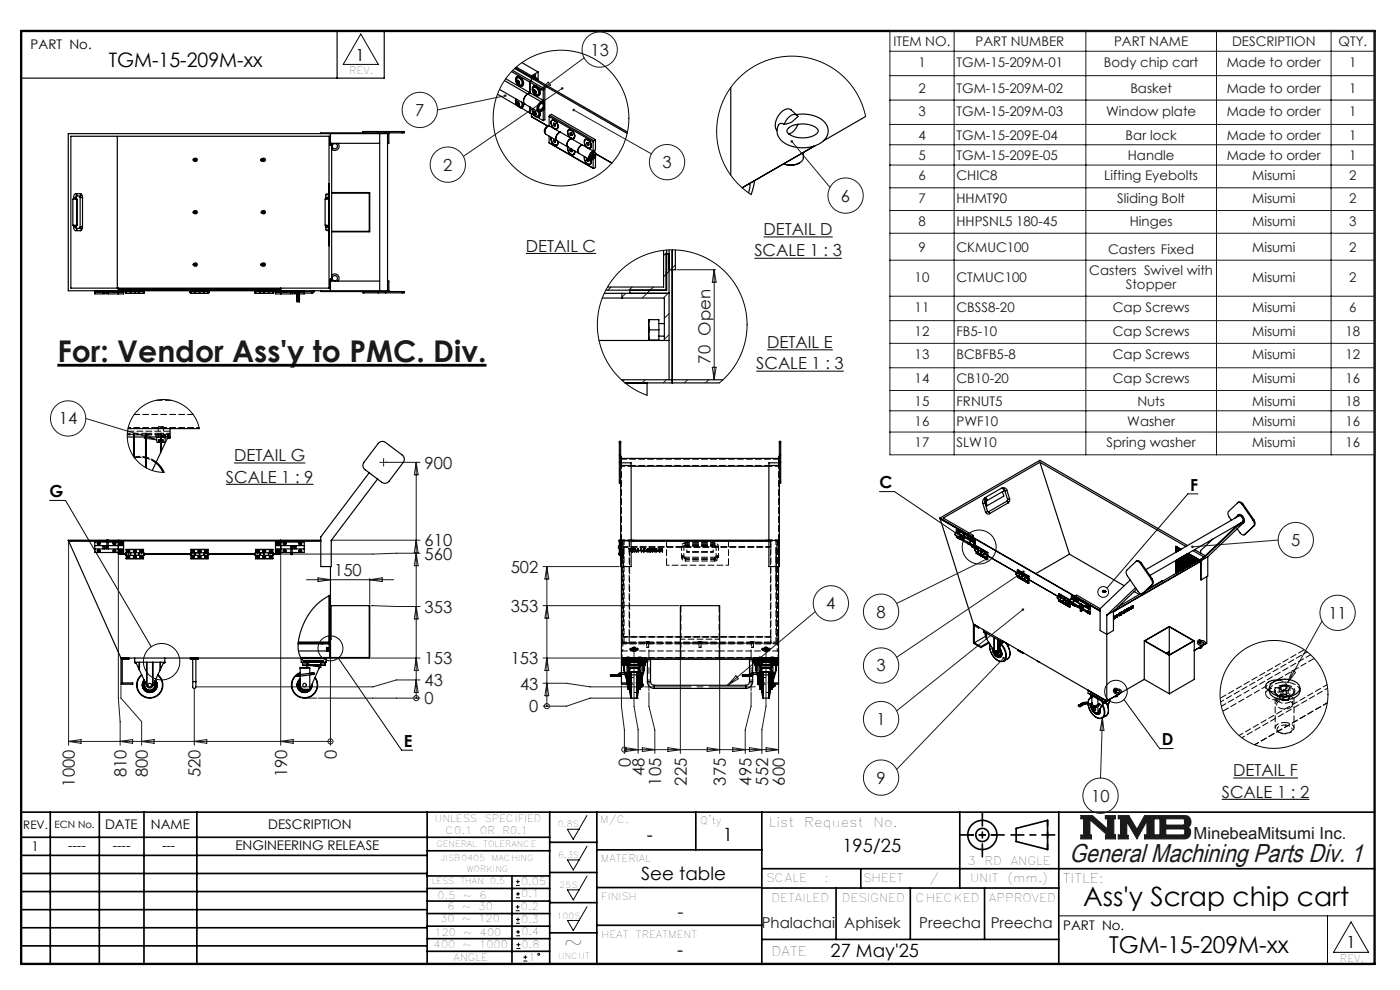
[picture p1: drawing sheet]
<svg xmlns="http://www.w3.org/2000/svg" width="297mm" height="210mm" viewBox="0 0 297 210" stroke-linecap="round" stroke-linejoin="round" font-family="sans-serif">
<defs><g id="words">
<text font-size="6.3" fill="#191924" x="12.2" y="76.8">For: Vendor Ass'y to PMC. Div.</text>
<text font-size="5.6" x="229.8" y="192.2">Ass'y Scrap chip cart</text>
<text font-size="5.5" fill="#191924" x="226.9" y="182.7">General Machining Parts Div. 1</text>
<g font-size="4.9">
<text x="119.6" y="201.6">~</text>
<text x="235.3" y="202.1">TGM-15-209M-xx</text>
</g>
<text font-size="4.2" x="23.1" y="14.3">TGM-15-209M-xx</text>
<g font-size="3.9">
<text x="137.2" y="178.4">-</text>
<text x="153.3" y="178.4">1</text>
<text x="178.7" y="180.8">195/25</text>
<text x="136" y="186.6">See table</text>
<text x="143.7" y="202.9">-</text>
<text x="176.2" y="203.1">27 May'25</text>
</g>
<text font-size="3.9" fill="#191924" x="143.7" y="194.7">-</text>
<g font-size="3.5" fill="#191924">
<text x="125.3" y="11.8">13</text>
<text x="88.1" y="24.6">7</text>
<text x="140.5" y="35.7">3</text>
<text x="94" y="36.2">2</text>
<text x="178.4" y="42.7">6</text>
<text x="111.6" y="53.4">DETAIL C</text>
<text x="162" y="49.9">DETAIL D</text>
<text x="160" y="54.4">SCALE 1 : 3</text>
<text x="150.7" y="77.1" transform="rotate(-90 150.7 77.1)">70 Open</text>
<text x="162.7" y="73.8">DETAIL E</text>
<text x="160.4" y="78.4">SCALE 1 : 3</text>
<text x="12.5" y="90">14</text>
<text x="49.7" y="97.8">DETAIL G</text>
<text x="90.1" y="99.4">900</text>
<text x="47.9" y="102.4">SCALE 1 : 9</text>
<text x="90.1" y="118.7">560</text>
<text x="90.1" y="115.9">610</text>
<text x="273.9" y="115.8">5</text>
<text x="70.9" y="122.2">150</text>
<text x="108.4" y="121.5">502</text>
<text x="90.1" y="130">353</text>
<text x="108.4" y="129.8">353</text>
<text x="175.3" y="129.2">4</text>
<text x="185.9" y="131">8</text>
<text x="281.8" y="131.3">11</text>
<text x="90.1" y="140.9">153</text>
<text x="108.4" y="140.9">153</text>
<text x="185.9" y="142.4">3</text>
<text x="90.1" y="149.4">0</text>
<text x="90.1" y="145.6">43</text>
<text x="110.3" y="146.3">43</text>
<text x="112.3" y="151.1">0</text>
<text x="185.9" y="153.8">1</text>
<text x="71.4" y="161" transform="rotate(-90 71.4 161)">0</text>
<text x="15.9" y="166.9" transform="rotate(-90 15.9 166.9)">1000</text>
<text x="26.8" y="164.9" transform="rotate(-90 26.8 164.9)">810</text>
<text x="31.4" y="164.9" transform="rotate(-90 31.4 164.9)">800</text>
<text x="42.6" y="164.9" transform="rotate(-90 42.6 164.9)">520</text>
<text x="60.9" y="164.9" transform="rotate(-90 60.9 164.9)">190</text>
<text x="133.8" y="162.8" transform="rotate(-90 133.8 162.8)">0</text>
<text x="136.7" y="164.7" transform="rotate(-90 136.7 164.7)">48</text>
<text x="140.2" y="166.7" transform="rotate(-90 140.2 166.7)">105</text>
<text x="145.7" y="166.7" transform="rotate(-90 145.7 166.7)">225</text>
<text x="154" y="166.7" transform="rotate(-90 154 166.7)">375</text>
<text x="159.4" y="166.7" transform="rotate(-90 159.4 166.7)">495</text>
<text x="163" y="166.7" transform="rotate(-90 163 166.7)">552</text>
<text x="166.5" y="166.7" transform="rotate(-90 166.5 166.7)">600</text>
<text x="185.9" y="166.2">9</text>
<text x="261.6" y="164.6">DETAIL F</text>
<text x="231.5" y="170">10</text>
<text x="259.2" y="169.2">SCALE 1 : 2</text>
<text x="253.2" y="178.1">MinebeaMitsumi Inc.</text>
</g>
<g font-size="3.5">
<text x="75.4" y="12.9">1</text>
<text x="10.5" y="105.5">G</text>
<text x="186.6" y="103.6">C</text>
<text x="252.5" y="104.1">F</text>
<text x="85.7" y="158.4">E</text>
<text x="246.5" y="158.1">D</text>
<text x="285.7" y="201.1">1</text>
</g>
<g font-size="3.2" fill="#191924">
<text x="161.6" y="196.8">Phalachai</text>
<text x="179.1" y="196.8">Aphisek</text>
<text x="195" y="196.8">Preecha</text>
<text x="210.2" y="196.8">Preecha</text>
</g>
<g font-size="2.8">
<text x="6.5" y="10.4">PART No.</text>
<text x="22.3" y="175.9">DATE</text>
<text x="32" y="175.9">NAME</text>
<text x="56.9" y="175.9">DESCRIPTION</text>
<text x="163.1" y="175.3">List</text>
<text x="170.6" y="175.3">Request</text>
<text x="185.3" y="175.3">No.</text>
<text x="6.7" y="180.5">1</text>
<text x="14.4" y="180.2">----</text>
<text x="23.9" y="180.2">----</text>
<text x="34.4" y="180.2">---</text>
<text x="50" y="180.2">ENGINEERING RELEASE</text>
<text x="225.5" y="187.2">TITLE:</text>
<text x="225.6" y="197.2">PART No.</text>
<text x="163.7" y="202.9">DATE</text>
</g>
<g font-size="2.8" fill="#191924">
<text x="189.6" y="9.8">ITEM NO.</text>
<text x="207" y="9.8">PART NUMBER</text>
<text x="236.3" y="9.8">PART NAME</text>
<text x="261.4" y="9.8">DESCRIPTION</text>
<text x="283.9" y="9.8">QTY.</text>
<text x="194.8" y="14.3">1</text>
<text x="202.9" y="14.3">TGM-15-209M-01</text>
<text x="234.2" y="14.3">Body chip cart</text>
<text x="260.2" y="14.3">Made to order</text>
<text x="286.2" y="14.3">1</text>
<text x="194.8" y="19.7">2</text>
<text x="202.9" y="19.7">TGM-15-209M-02</text>
<text x="239.8" y="19.7">Basket</text>
<text x="260.2" y="19.7">Made to order</text>
<text x="286.2" y="19.7">1</text>
<text x="194.8" y="29.6">4</text>
<text x="194.8" y="24.6">3</text>
<text x="202.9" y="24.6">TGM-15-209M-03</text>
<text x="202.9" y="29.6">TGM-15-209E-04</text>
<text x="234.7" y="24.6">Window plate</text>
<text x="238.8" y="29.6">Bar lock</text>
<text x="260.2" y="29.6">Made to order</text>
<text x="260.2" y="24.6">Made to order</text>
<text x="286.2" y="29.6">1</text>
<text x="286.2" y="24.6">1</text>
<text x="194.8" y="33.9">5</text>
<text x="202.9" y="33.9">TGM-15-209E-05</text>
<text x="239.3" y="33.9">Handle</text>
<text x="260.2" y="33.9">Made to order</text>
<text x="286.2" y="33.9">1</text>
<text x="194.8" y="38.2">6</text>
<text x="202.9" y="38.2">CHIC8</text>
<text x="234.3" y="38.2">Lifting Eyebolts</text>
<text x="265.6" y="38.2">Misumi</text>
<text x="286.2" y="38.2">2</text>
<text x="194.8" y="43">7</text>
<text x="194.8" y="47.9">8</text>
<text x="202.9" y="43">HHMT90</text>
<text x="202.9" y="47.9">HHPSNL5 180-45</text>
<text x="237" y="43">Sliding Bolt</text>
<text x="239.7" y="47.9">Hinges</text>
<text x="265.6" y="43">Misumi</text>
<text x="265.6" y="47.9">Misumi</text>
<text x="286.2" y="43">2</text>
<text x="286.2" y="47.9">3</text>
<text x="194.8" y="53.4">9</text>
<text x="202.9" y="53.4">CKMUC100</text>
<text x="235.1" y="53.8">Casters Fixed</text>
<text x="265.6" y="53.4">Misumi</text>
<text x="286.2" y="53.4">2</text>
<text x="194" y="59.8">10</text>
<text x="202.9" y="59.8">CTMUC100</text>
<text x="231.1" y="58.4">Casters Swivel with</text>
<text x="265.6" y="59.8">Misumi</text>
<text x="286.2" y="59.8">2</text>
<text x="194" y="66.2">11</text>
<text x="194" y="71.2">12</text>
<text x="202.9" y="66.2">CBSS8-20</text>
<text x="202.9" y="71.2">FB5-10</text>
<text x="236.1" y="66.2">Cap Screws</text>
<text x="236.1" y="71.2">Cap Screws</text>
<text x="265.6" y="66.2">Misumi</text>
<text x="265.6" y="71.2">Misumi</text>
<text x="285.4" y="71.2">18</text>
<text x="286.2" y="66.2">6</text>
<text x="194" y="76.2">13</text>
<text x="202.9" y="76.2">BCBFB5-8</text>
<text x="236.1" y="76.2">Cap Screws</text>
<text x="265.6" y="76.2">Misumi</text>
<text x="285.4" y="76.2">12</text>
<text x="194" y="81.2">14</text>
<text x="202.9" y="81.2">CB10-20</text>
<text x="236.1" y="81.2">Cap Screws</text>
<text x="265.6" y="81.2">Misumi</text>
<text x="285.4" y="81.2">16</text>
<text x="194" y="86">15</text>
<text x="202.9" y="86">FRNUT5</text>
<text x="241.3" y="86">Nuts</text>
<text x="265.6" y="86">Misumi</text>
<text x="285.4" y="86">18</text>
<text x="194" y="90.4">16</text>
<text x="194" y="94.9">17</text>
<text x="202.9" y="90.4">PWF10</text>
<text x="202.9" y="94.9">SLW10</text>
<text x="234.8" y="94.9">Spring washer</text>
<text x="239.1" y="90.4">Washer</text>
<text x="265.6" y="94.9">Misumi</text>
<text x="265.6" y="90.4">Misumi</text>
<text x="285.4" y="90.4">16</text>
<text x="285.4" y="94.9">16</text>
</g>
<text font-size="2.8" fill="#242021" x="238.8" y="61.2">Stopper</text>
<g font-size="2.5">
<text x="4.9" y="175.9">REV.</text>
<text x="205.2" y="183.5">3</text>
<text x="208.9" y="183.5">RD</text>
<text x="214.4" y="183.5">ANGLE</text>
<text x="162.5" y="187.2">SCALE</text>
<text x="163.7" y="191.4">DETAILED</text>
<text x="174.9" y="187.2">:</text>
<text x="178.6" y="191.4">DESIGNED</text>
<text x="183.1" y="187.2">SHEET</text>
<text x="194.2" y="191.4">CHECKED</text>
<text x="197.2" y="187.2">/</text>
<text x="205.8" y="187.2">UNIT</text>
<text x="209.8" y="191.4">APPROVED</text>
<text x="213.7" y="187.2">(mm.)</text>
</g>
<g font-size="2.1">
<text x="74.1" y="15.7">REV.</text>
<text x="11.6" y="175.6">ECN No.</text>
<text x="92.2" y="174.4">UNLESS</text>
<text x="94.5" y="177">C0.1</text>
<text x="101.8" y="177">OR</text>
<text x="102.8" y="174.4">SPECIFIED</text>
<text x="106.6" y="177">R0.1</text>
<text x="127.3" y="174.6">M/C.</text>
<text x="148.6" y="174.7">Q'ty</text>
<text x="127.5" y="182.7">MATERIAL</text>
<text x="92.8" y="190.7">0.5</text>
<text x="98.2" y="190.7">~</text>
<text x="101.7" y="190.7">6</text>
<text x="110.6" y="187.7">0.05</text>
<text x="110.6" y="190.4">0.1</text>
<text x="127.6" y="190.8">FINISH</text>
<text x="93.4" y="195.6">30</text>
<text x="94.9" y="193">6</text>
<text x="98" y="195.6">~</text>
<text x="98" y="193">~</text>
<text x="101.5" y="195.6">120</text>
<text x="101.5" y="193">30</text>
<text x="110.5" y="193.1">0.2</text>
<text x="110.6" y="195.8">0.3</text>
<text x="92.1" y="201">400</text>
<text x="92.2" y="198.5">120</text>
<text x="96.2" y="203.8">ANGLE</text>
<text x="98.2" y="201">~</text>
<text x="98.3" y="198.5">~</text>
<text x="101.7" y="201">1000</text>
<text x="101.8" y="198.5">400</text>
<text x="110.6" y="198.4">0.4</text>
<text x="110.7" y="201.1">0.8</text>
<text x="112.1" y="203.8">1</text>
<text x="127.6" y="198.9">HEAT</text>
<text x="134.9" y="198.9">TREATMENT</text>
<text x="284.3" y="204">REV.</text>
</g>
<g font-size="1.8">
<text x="92.6" y="179.6">GENERAL</text>
<text x="102.5" y="179.6">TOLERANCE</text>
<text x="118.4" y="175.5">0.8S</text>
<text x="93.5" y="182.6">JISB0405</text>
<text x="99" y="184.9">WORKING</text>
<text x="104.3" y="182.6">MACHING</text>
<text x="118.4" y="182">6.3S</text>
<text x="91.6" y="187.6">LESS</text>
<text x="97.7" y="187.6">THAN</text>
<text x="104" y="187.6">0.5</text>
<text x="118.7" y="188.3">25S</text>
<text x="118.1" y="194.8">100S</text>
<text x="118.4" y="203.3">UNCUT</text>
</g>
</g></defs>
<g fill="none" stroke="#000" stroke-width=".35">
<path d="M4.5 172.3h287.1M4.5 177.6h112.1M10.7 172.3v32.2M21.1 172.3v32.2M30.5 172.3v32.2M41.8 172.3v32.2M90.6 172.3v32.2M116.6 172.3v32.2M116.6 178.7h10M126.6 172.3v32.2M147.6 172.3v8M161.6 172.3v32.2"/>
<path d="M203.6 172.3v16.1M215.6 175.7l6.6-1.7v6.2l-6.6-1.7zM224.6 172.3v32.2M4.5 185.3h86.1M4.5 181.4h86.1M4.5 189.1h86.1M4.5 193h86.1M4.5 196.8h86.1M90.6 199.1h26M90.6 193.8h26M90.6 188.5h26M90.6 191.1h26"/>
<path d="M90.6 180.5h26M90.6 185.8h26M90.6 196.5h26M108.6 185.8v18.5M116.6 185.1h10M116.6 191.5h10M116.6 197.9h10M126.6 196.3h35M126.6 188.3h35M126.6 180.3h35M161.6 184.3h130M161.6 199.3h63"/>
<path d="M161.6 188.4h63M177.4 188.4v10.9M182.6 184.3v4.1M193.1 188.4v10.9M208.9 188.4v10.9M4.5 200.6h86.1M90.6 201.8h26"/>
<circle cx="208.4" cy="177.1" r="3.1"/>
<circle cx="208.4" cy="177.1" r="1.39"/>
</g>
<path d="M229.3 173h2.4l3.2 2.8v-2.1h-.4v-.7h2.2v.7h-.4v3.4h.4v.9h-2.2v-.9h.4l-3.7-3.2v3.2h.4v.9h-2.3v-.9h.6v-3.4h-.6zM237.2 173h2.3l1.7 2.9 1.6-2.9h2.5v.7h-.5v3.4h.5v.9h-2.5v-.9h.5v-3l-2.1 3.9-2.2-3.7v2.9h.3v.8h-2.1v-.9h.5v-3.4h-.5zM245.5 173h6a1.34 1.34 0 0 1 1.1 1.1 1.34 1.34 0 0 1-.6 1.4 1.33 1.33 0 0 1 .5 1.5 1.33 1.33 0 0 1-1.2 1h-5.8v-.9h.6v-3.4h-.6zM247.3 173.7h3.8l.2 .3v.7l-.3 .3h-3.7zM247.3 175.8l3.8 .1 .2 .2v.7l-.3 .3h-3.7z" fill="none" stroke="#191924" stroke-width=".21"/>
<path d="M76.5 7.2l3.8 6.5h-7.5zM124.5 173l-2.9 5-1.2-2.1h2.4M124.5 179.5l-2.9 5.1-1.2-2.2h2.4M124.5 185.8l-2.9 5.1-1.2-2.1h2.4M124.5 192.3l-2.9 5.1-1.2-2.1h2.4M224.6 194.3h67M281.6 194.3v10.2M286.6 195.6l3.7 6.4h-7.4z" fill="none" stroke="#000" stroke-width=".21"/>
<path d="M4.5 6.6h287.1" fill="none" stroke="#000" stroke-width=".21" stroke-dasharray="6.3 1.3 1.3 1.3" stroke-dashoffset="1.9"/>
<path d="M71.5 6.6v10M81.5 6.6v10h-77" fill="none" stroke="#000" stroke-width=".25"/>
<path d="M205.3 177.1h6.2M222.2 174v6.2" fill="none" stroke="#000" stroke-width=".35" stroke-dasharray="15.2 1.3 1.3 1.3" stroke-dashoffset="14.1"/>
<path d="M203.8 177.1h9.2M208.4 172.5v9.2M214.5 177.1h9.3" fill="none" stroke="#000" stroke-width=".35" stroke-dasharray="15.2 1.3 1.3 1.3" stroke-dashoffset="12.5"/>
<path d="M4.5 6.6h287.1v197.9h-287.1z" fill="none" stroke="#000" stroke-width=".5"/>
<path d="M229.3 173v.7h.6v3.4h-.6v.9h2.3v-.9h-.4v-3.2l3.7 3.2h-.4v.9h2.2v-.9h-.4v-3.4h.4v-.7h-2.2v.7h.4v2.1l-3.2-2.8zM237.2 173v.7h.5v3.4h-.5v.9h2.1v-.8h-.3v-2.9l2.2 3.7 2.1-3.9v3h-.5v.9h2.5v-.9h-.5v-3.4h.5v-.7h-2.5l-1.6 2.9-1.7-2.9zM247.3 175.8l3.8 .1 .2 .2v.7l-.3 .3h-3.7zM245.5 173v.7h.6v3.4h-.6v.9l6.3-.1 .5-.5 .3-.7-.1-.8-.5-.4a1.34 1.34 0 0 0 .6-1.4 1.34 1.34 0 0 0-1.1-1.1zM247.3 173.7h3.7l.3 .3v.8l-.3 .2h-3.7z" fill-rule="evenodd" fill="#191924"/>
<g fill="none" stroke="#000" stroke-width=".21">
<path d="M111.6 53.8h14.9M160 54.8h18.6M162 50.3h14.7M160.4 78.7h18.6M162.7 74.2h14M49.7 98.2h15.1M10.5 106.2h3.4l18.2 31M47.9 102.7h18.6M186.6 104.3h3.2l14.8 10M254.1 104.8h-2.1l-17.2 19.9M71.8 139.6l13.4 19.5h2.3M238.4 148.4l7.6 10.4h2.9"/>
<path d="M259.2 169.6h18.6M261.6 165h13.8M109.4 193.2h.8M109.4 192.4h.8M109.5 187.8h.8M109.5 187h.8M109.5 195.9h.8M109.5 195h.8M109.5 190.4h.8M109.5 189.6h.8M109.5 198.5h.8M109.5 197.7h.8"/>
<path d="M109.8 192v.8M109.9 186.6v.8M109.9 194.6v.8M109.9 189.2v.8M109.9 197.3v.8M110 200v.8M109.6 201.2h.8M109.6 200.4h.8M111 203.9h.9M111 203h.9M111.4 202.6v.9"/>
<circle cx="207.7" cy="116" r="3.6"/>
<circle cx="70.1" cy="137.5" r="2.65"/>
<circle cx="234" cy="125.6" r="1.14"/>
<circle cx="34.3" cy="140.4" r="3.9"/>
<circle cx="236.7" cy="146.7" r="2.39"/>
<circle cx="114.3" cy="202.4" r=".2"/>
</g>
<path d="M12.2 77.5h91" fill="none" stroke="#000" stroke-width=".6"/>
<g fill="none" stroke="#191924" stroke-width=".21">
<path d="M116.3 17.4l.5 .7-2.4 1.2zM119.3 18.7l-21 14.5M123.9 12.3l-9.5 7M188.8 6.6h102.8v89.9h-102.8zM188.8 10.9h102.8M188.8 16.1h102.8M202.4 6.6v89.9M230.4 6.6v89.9M258.1 6.6v89.9M282.4 6.6v89.9M107.2 20.3l-14.4 3M121.7 23.3l16.5 9.3"/>
<path d="M168 30l8.1 9.7M188.8 21.2h102.8M188.8 26.4h102.8M188.8 30.7h102.8M188.8 35h102.8M188.8 39.8h102.8M143.6 57.2h8.2M151.5 57.2v23.4M151.5 57.2l.4 2.7h-.8zM188.8 44.7h102.8M188.8 49.5h102.8M188.8 55.2h102.8"/>
<path d="M151.1 77.9h.8l-.4 2.7zM188.8 62.8h102.8M188.8 68h102.8M188.8 72.8h102.8M188.8 78h102.8M18.2 88.8l15.1 4.5M30.8 92.2l2.5 1.1-2.7-.4zM81.2 98.1h.3M81.4 97.9v.3M81.7 98.1h7.4M88.3 98.1v50M88.3 98.1l.4 2.6h-.8z"/>
<path d="M188.8 82.8h102.8M188.8 87.1h102.8M188.8 91.7h102.8M14.6 115.1v43M25.1 117.8v30.3l.4 5v5M59.6 117.8v40.3M70.4 114.6h18.7M88.3 117.4l.4 2.6h-.8zM88.3 114.6l.4 2.6h-.8zM89.1 117.4l-10 .1h-19.2M209.3 118.6l-19.1 9.4M271.1 114.6l-18.1 1.4"/>
<path d="M65 123h18.5M67.5 122.6l2.6 .4-2.6 .4zM70.1 139.9v18.2M78.4 122.7v5.5M78.4 123l2.7-.4v.8zM78.7 139.6h10.4M78.7 128.5l10.4 .2M88.3 139.6l.4 2.6h-.8zM88.3 128.7l.4 2.6h-.8zM115.2 139.6h16.3M115.2 128.5h28.8M115.2 120.2h16.2"/>
<path d="M116 139.6l.4 2.6h-.8zM116 120.2v29.6M116 128.5l.4 2.6h-.8zM116 120.2l.4 2.6h-.8zM134.5 138v11.8l.9 5v5M144.3 139.9v19.9M152.7 139.9v19.9M162.5 138v11.8l-.9 5v5M173 129.7l-18.6 15.7M212.9 139.6l-22.7 23.6M217 129.3l-26.8 21.5M217.1 121.3l-26.9 18.1"/>
<path d="M280.5 131.7l-7.3 13M14.6 157.3h55.5M14.6 157.3l2.6-.4v.8zM25.5 157.3l2.6-.4v.8zM25.7 145.4v2.7l4.3 5v5M30 157.3l2.7-.4v.8zM41.2 146v12.1M41.2 157.3l2.7-.4v.8zM59.6 157.3l2.6-.4v.8zM67.5 148.1h21.6M70.1 157.3h.1M88.3 148.1h.1"/>
<path d="M88.3 144.2l.4 2.7h-.8zM89.1 144.2h-5l-5 1.5h-37.6M115.2 144.9h5l5 .8h11.3M116 149.8h.1M116 144.9l.4 2.7h-.8zM131.8 145.4v4.4l.7 5v5M132.5 159h.1M132.5 159h32.7M132.7 158.6l2.7 .4-2.7 .4zM134.2 148.1h-9l-5 1.7h-5M136.3 158.6l2.6 .4-2.6 .4zM137.7 146.9v2.9l1.2 5v5"/>
<path d="M141.7 158.6l2.6 .4-2.6 .4zM150 158.6l2.7 .4-2.7 .4zM155.4 158.6l2.7 .4-2.7 .4zM156.1 143.3l.5 .7-2.2 1.4zM159 158.6l2.6 .4-2.6 .4zM159.3 146.9v2.9l-1.2 5v5M162.5 158.6l2.7 .4-2.7 .4zM165.2 145.2v14.6M233.9 152.3l-.4 12.7M233.9 152.3l.3 2.6h-.8zM274.2 142.2l.7 .4-1.7 2.1z"/>
<circle cx="127.2" cy="10.5" r="3.7"/>
<circle cx="89.1" cy="23.3" r="3.7"/>
<circle cx="95" cy="34.9" r="3.7"/>
<circle cx="141.5" cy="34.4" r="3.7"/>
<circle cx="179.4" cy="41.5" r="3.7"/>
<circle cx="14.5" cy="88.8" r="3.7"/>
<circle cx="274.9" cy="114.6" r="3.7"/>
<circle cx="176.3" cy="128" r="3.7"/>
<circle cx="186.9" cy="129.8" r="3.7"/>
<circle cx="283.8" cy="130" r="3.7"/>
<circle cx="70.1" cy="157.3" r=".54"/>
<circle cx="88.3" cy="148.1" r=".54"/>
<circle cx="116" cy="149.8" r=".54"/>
<circle cx="132.5" cy="159" r=".54"/>
<circle cx="186.9" cy="152.5" r="3.7"/>
<circle cx="186.9" cy="141.2" r="3.7"/>
<circle cx="186.9" cy="164.9" r="3.7"/>
<circle cx="233.5" cy="168.8" r="3.7"/>
</g>
<path d="M160.2 145.7h-23.4" fill="none" stroke="#191924" stroke-width=".21" stroke-dasharray="15.2 1.3 1.3 1.3" stroke-dashoffset="5.4"/>
<path d="M137.7 146.6v-8.7M159.3 146.6v-8.7" fill="none" stroke="#191924" stroke-width=".21" stroke-dasharray="15.2 1.3 1.3 1.3" stroke-dashoffset="12.8"/>
<path d="M81.1 98.1h-.5M81.4 97.8v-.5M81.4 98.3v.6M81.7 98.1h.5M64.6 148.1h2.6M134.5 148.1h.9" fill="none" stroke="#191924" stroke-width=".21" stroke-dasharray="15.2 1.3 1.3 1.3"/>
<path d="M252.8 115.8l-.1 .2h.3h-.3a.27 .27 0 0 0 .3 .3 .27 .27 0 0 0 .2-.5 .27 .27 0 0 0-.4 0zM216.8 129.1a.27 .27 0 0 0 0 .4 .27 .27 0 0 0 .4 0 .27 .27 0 0 0 0-.4l-.2 .2 .2-.2zM217 121.1a.27 .27 0 0 0-.1 .3 .27 .27 0 0 0 .4 .1 .27 .27 0 0 0 0-.4l-.2 .2 .2-.2zM209.1 118.4a.27 .27 0 0 0 .2 .5 .27 .27 0 0 0 .3-.4l-.3 .1 .2-.2zM212.7 139.4a.27 .27 0 0 0 0 .4 .27 .27 0 0 0 .4 0 .27 .27 0 0 0 0-.4l-.2 .2 .2-.2zM107 20.1v.4h.3l.1-.3-.2 .1 .2-.1v-.1zM119.1 18.5a.27 .27 0 0 0-.1 .4 .27 .27 0 0 0 .4 .1 .27 .27 0 0 0 .1-.4l-.2 .1 .2-.1zM121.5 23.1l.2 .2-.2-.1a.27 .27 0 0 0 .2 .4 .27 .27 0 0 0 .3-.4 .27 .27 0 0 0-.5-.1zM167.8 29.8a.27 .27 0 0 0 0 .4 .27 .27 0 0 0 .4-.2 .27 .27 0 0 0-.3-.3l.1 .3z" fill="#191924"/>
<g fill="none" stroke="#000" stroke-width=".21">
<path d="M183.6 24.7l-.5-1.9-.7-1.8-.9-1.7-1.2-1.6-1.3-1.4-1.5-1.3-1.7-1-1.8-.9-1.8-.6-2-.4-1.9-.2-1.9 .1-2 .3-1.9 .6-1.8 .8-1.7 1-1.6 1.2-1.4 1.4-1.2 1.6-1 1.6-.8 1.8-.5 1.9-.4 1.9-.1 1.9 .2 2 .4 1.9 .5 1.8 .9 1.8 1.1 1.7 1.2 1.5 1.5 1.4 1.5 1.2M141.4 53.5l-.6 .7M141.9 57.5l-1.1 1.2M129.6 60.9l-.7 .7M134.1 60.9l-.7 .7M138.6 60.9l-1.3 1.3M141.9 62l-.2 .2M42.3 90.9l-.7-2-1.3-1.8-1.7-1.3-2.1-.8-2.1-.2-2.1 .3-1.9 1-1.7 1.5-1.1 1.8-.5 2.1v2.2l.6 2.1 1.2 1.8 1.7 1.4 2 .9 2.2 .3M152.6 81.2l1.9-1.8 1.5-2.1 1.2-2.2 .9-2.6 .4-2.6-.1-2.6-.5-2.6-.9-2.4-1.3-2.3-1.6-2.1-1.9-1.7-2.2-1.4-2.5-1-2.5-.6-2.6-.2-2.5 .2-2.5 .7-2.3 1-2.3 1.5-1.9 1.7-1.6 2-1.2 2.4-.9 2.4-.4 2.6v2.6l.4 2.5 .8 2.6 1.2 2.2 1.6 2.1 1.9 1.8 2.2 1.5 2.4 1M67.2 136.2l-.1 .1M69.9 129l-.1 .1M69.9 133.5l-.1 .1"/>
<circle cx="119" cy="25.1" r="14.4"/>
<circle cx="270.3" cy="147.3" r="11.4"/>
</g>
<g fill="none" stroke="#000" stroke-width=".25">
<path d="M105.5 20l4.3 2.5M106 19l8.1 4.7M107 17.1l7.8 4.5M107.3 16.7l7.9 4.6M108.5 15.2l6.7 3.9M108.8 14.9l6.8 4M109.2 14.5l23.8 13.8M109.3 14.4l3.4 2M109.5 16.4a.96 .96 0 0 1 1.3 .7 .64 .64 0 0 1 .2 .8 .64 .64 0 0 1-.7 .3 1.56 1.56 0 0 1-.8-1.8zM109.5 14.2l3.2 1.9M109.6 16.3a1.25 1.25 0 0 1 1.2 .4 1.25 1.25 0 0 1 .2 1.3l-.3 .2M109.6 16.6a.9 .9 0 0 1 1 .3 .9 .9 0 0 1 .1 1 .86 .86 0 0 1-1.1-.2 .86 .86 0 0 1 0-1.1z"/>
<path d="M109.7 17a.49 .49 0 0 1 .4 .3 .49 .49 0 0 1-.1 .5l-.3-.3zM109.7 17.4v-.3h.2l.2 .3v.3h-.2M109.7 17.4l.2 .3M110 17.2l-.3 .2M110.1 17.5l-.2 .2M110.7 13.3l3.5 2M112.7 16.4l.9-.5v.5M112.7 16.1v.3M112.9 16.3l20.2 11.7M113 18.4a.96 .96 0 0 1 1.4 .8 .64 .64 0 0 1 .1 .8 .64 .64 0 0 1-.7 .3 1.56 1.56 0 0 1-.8-1.9zM113 16.4l-.3 .2v.6l-.3 .2v2.3a1.69 1.69 0 0 0-1.1 2.4M113.1 18.3a1.25 1.25 0 0 1 1.3 .4 1.25 1.25 0 0 1 .2 1.3l-.3 .3"/>
<path d="M113.1 18.7a.9 .9 0 0 1 1 .3 .9 .9 0 0 1 .1 1 .86 .86 0 0 1-1-.3 .86 .86 0 0 1-.1-1zM113.2 16.2l.8 .5M113.2 19a.49 .49 0 0 1 .5 .3 .49 .49 0 0 1-.1 .6l-.4-.3zM113.2 19.4v-.2h.3l.2 .3-.1 .2h-.2M113.2 19.4l.2 .3M113.5 19.3l-.3 .1M113.6 19.6l-.2 .1M114 16.7l-.3 .1M114 16.7v.3M114.2 15.3l-1.5 .8M114.2 15.3v1.8M115.2 19.1v2.2"/>
<path d="M115.6 18.9l-.4 .2M115.6 18.9v6.5l-.4 .2M155 18.6v18.6M15 28.9h54.8v32.2h-54.8zM24.9 28.9v32.2M41.2 33.7l-.2 .2 .2 .3M41.4 33.8v.2M41.4 33.8l.2 .1-.2 .1M55.6 33.7a.25 .25 0 0 0-.2 .2 .25 .25 0 0 0 .2 .2M55.7 33.7h-.3l-.1 .2 .1 .2h.3M55.8 33.9h.1M55.9 33.8l.2 .1-.1 .1-.2-.1z"/>
<path d="M69.8 39h.1M70.1 28.3v2.5h.3v28.4h-.3v2.5M70.1 28.3v2.5M70.1 30.6h.1M70.1 30.4h10.5M70.2 30.6a.52 .52 0 0 1 .2 .8M70.4 30.4l-.2 .2M71.7 30.4a.91 .91 0 0 1-.1 1.3 .91 .91 0 0 1-1.2-.1M77 28.2h.2M77 28.2h-8.9v.1M77.2 27.9h-.2v.3M77.2 28.2h3"/>
<path d="M77.2 27.9h3M77.2 27.9v.3M80.2 28.2h1.6M80.2 27.9h1.6M80.2 27.9v.3M80.5 28.3h2M80.5 28.3h-66v33.4h66M80.5 28.2v.1M80.6 28.3v33.4M81.8 27.9v.3M81.8 28.2h3.5M81.8 27.9h3.5"/>
<path d="M82.2 28.3v33.4M82.5 28.2v2.2h-.3M85.3 27.9h.5v.3h-.5M85.3 27.9v.3M109.5 21a1.46 1.46 0 0 0 1.1 1.9l.4-.4-.1-.7M109.7 21.6a.49 .49 0 0 1 .4 .3 .49 .49 0 0 1-.1 .5l-.3-.3zM109.7 22v-.3h.2l.2 .3v.3l-.2-.1M109.7 22l.2 .2M109.7 21.1a.81 .81 0 0 0-.1 1.2 .81 .81 0 0 0 1.1 .1l-.1-.7M110 21.8l-.3 .2M110.1 22.1l-.2 .1M110.5 22.9l2.8 1.6"/>
<path d="M111.1 21.9l-.1 .7-.3 .2M112.4 22.7v1.3M112.7 24.2v.5l3.5 2M113 23a1.46 1.46 0 0 0 1.2 1.9l.3-.4-.1-.8M113.2 23.6a.49 .49 0 0 1 .5 .3 .49 .49 0 0 1-.1 .6l-.4-.3zM113.2 24v-.3l.3 .1 .2 .2-.1 .3h-.2M113.2 24l.2 .3M113.2 23.2a.81 .81 0 0 0-.1 1.1 .81 .81 0 0 0 1.2 .1l-.1-.7M113.5 23.8l-.3 .2M113.6 24.1l-.2 .2M114.1 24.9l1.1 .7M114.1 23.2l.3 .1 .4-.1"/>
<path d="M114.1 23.2l.1 .1M114.5 23.7l.1 .7-.3 .5M114.6 23.3l.2 .1M114.6 22.1l.3-.2a.6 .6 0 0 1 .4 .6 .6 .6 0 0 1-.4 .6l-.3 .1a.6 .6 0 0 1-.4-.5 .6 .6 0 0 1 .4-.6zM114.8 21.6a1.46 1.46 0 0 0-.6 2.1h.4l.6-.3v2.2M114.9 21.7l.3 .1 .1 .5M115 21.7h.1M115.1 22.9l.3 .2M115.2 21.3l-.4 .3M115.4 23.1v-1.7a1.67 1.67 0 0 0-1.3 1.9l.3 .2 .4-.1M115.4 23.1l-.6 .3M116.3 26.7a1.06 1.06 0 0 0-.8 1.4"/>
<path d="M116.5 26.7a1.2 1.2 0 0 0-.9 1.5M116.5 26.7a1.22 1.22 0 0 0-.7 1.8l2.3 1.3a1.22 1.22 0 0 1 .7-1.8M116.5 30.3l9.4 5.4M116.5 24.7l9.3 5.4M116.5 26.7l2.3 1.3M116.5 24.7v2M116.5 28.9v1.4M116.5 30.3l9.3 5.3M116.6 24.5l-.1 .2M116.6 24.5l9.4 5.3M116.6 24.5l.4-.2 9.3 5.3M116.9 29.1a1.37 1.37 0 0 0 1.3 1.7l.2-.3v-.5"/>
<path d="M117 25.6a.94 .94 0 0 1 1.3 .8 .64 .64 0 0 1-.1 1 .64 .64 0 0 1-1-.4l-.3-.8zM117 29.2a1.28 1.28 0 0 0 1.1 1.5l.2-.2v-.6M117 25.7a.86 .86 0 0 1 1.3 .7 .55 .55 0 0 1-.2 .9 .55 .55 0 0 1-.8-.3l-.3-.7zM117.1 25.6a1.11 1.11 0 0 1 1.1 .5 1.11 1.11 0 0 1-.1 1.2M117.4 29.8v-.2h.3l.2 .3-.1 .2h-.2M117.4 29.8l.2 .3M117.4 26.4v-.3l.3 .1 .2 .2-.1 .3h-.2M117.4 26.4l.2 .3M117.7 25.6l.1 .1M117.7 29.7l-.3 .1M117.7 26.2l-.3 .2M117.8 30l-.2 .1"/>
<path d="M117.8 26.5l-.2 .2M118.3 29.9v.6l-.2 .2M118.4 26.6v.2M118.4 30v.2M118.8 28l2.4 1.4M118.9 28.1a1.23 1.23 0 0 0-.8 1.7l4.7 2.7a1.19 1.19 0 0 1 .7-1.8M120.4 31.2a1.37 1.37 0 0 0 1.3 1.6l.2-.2v-.6v.5l-.2 .3M120.5 27.6a.93 .93 0 0 1 1.3 .8 .64 .64 0 0 1-.1 1 .64 .64 0 0 1-.9-.4l-.4-.7zM120.5 31.2a1.28 1.28 0 0 0 1.1 1.6l.2-.2v-.6M120.5 27.7a.86 .86 0 0 1 1.3 .8 .55 .55 0 0 1-.1 .8 .55 .55 0 0 1-.8-.3l-.4-.7zM120.7 27.6a1.11 1.11 0 0 1 1 .5 1.11 1.11 0 0 1 0 1.2M120.7 29.7l.5-.3a1.24 1.24 0 0 0-.7 1.8 1.01 1.01 0 0 1 .2-1.5z"/>
<path d="M120.9 28.4l.1-.2h.2l.2 .3v.2h-.3M120.9 28.4l.2 .3M120.9 31.9l.1-.3h.2l.2 .3v.3h-.3M120.9 31.9l.2 .3M121.2 29.4l2.3 1.3M121.2 29.4h.1M121.2 27.6l.2 .1M121.2 28.3l-.3 .1M121.2 31.7l-.3 .2M121.4 28.6l-.3 .1M121.4 32l-.3 .2M121.9 28.7v.1"/>
<path d="M121.9 32.1v.2M123.5 30.7l2.3 1.4M123.5 30.7h.1M123.6 30.8a1.23 1.23 0 0 0-.8 1.7l2.3 1.4M124 33.2a1.37 1.37 0 0 0 1.2 1.7l.3-.3-.1-.7v.5l-.2 .4M124 29.7a.94 .94 0 0 1 1.4 .7 .64 .64 0 0 1-.2 1.1 .64 .64 0 0 1-.9-.4l-.4-.8zM124 33.2a1.28 1.28 0 0 0 1.1 1.6l.3-.4-.1-.5M124.2 29.6a1.11 1.11 0 0 1 1 .6 1.11 1.11 0 0 1-.1 1.2 1.19 1.19 0 0 1-.9-1.8zM124.2 29.6a1.12 1.12 0 0 1 1 1.7M124.5 30.5v-.3h.2l.2 .3v.3h-.2M124.5 30.5l.2 .3M124.5 33.9v-.3l.2 .1 .2 .3v.2h-.2"/>
<path d="M124.5 33.9l.2 .3M124.7 29.7l.2 .1M124.8 30.3l-.3 .2M124.8 33.7l-.3 .2M124.9 30.6l-.2 .2M124.9 34.1l-.2 .1M125.2 31.3v.1M125.2 34.8h.1M125.4 30.7v.2M125.4 34.1v.2M125.7 32.6a.44 .44 0 0 1 .6-.1 .44 .44 0 0 1 .1 .6 .62 .62 0 0 1-.4 .6 .62 .62 0 0 1-.7-.1l.1-.6zM125.8 30.1v2"/>
<path d="M125.8 33.8v1.8M125.9 32l.2 .1M126 29.8l-.2 .3M126.2 32.3a.94 .94 0 0 0-1 .4 .94 .94 0 0 0 .1 1.1M126.2 32.9a.4 .4 0 0 0-.5 .1 .4 .4 0 0 0 .1 .6M126.3 32.4a.83 .83 0 0 0-1 .4 .83 .83 0 0 0 .2 1M126.3 33.1v-.1a.33 .33 0 0 0-.5 .1 .33 .33 0 0 0 .2 .5l.1-.1M126.3 32.4l-.1-.2a1 1 0 0 0-1.3 1.1l.2 .6h.3M126.3 33.2v2.3l-.4 .2-.1-.1M126.3 29.6v2.2l-.5 .3M126.3 29.6l-.3 .2M126.4 32.5a.54 .54 0 0 0-.6-.3 .54 .54 0 0 0-.5 .5l-.2 .9 .2 .3h.3"/>
<path d="M126.4 32.6l3.4 2M159.1 38.8l-.3 2.1M160.1 38.3l-.8 3M167.2 27.3a5.4 5.4 0 0 1 5.6-.4 .89 .89 0 0 1 .8 .9 .89 .89 0 0 1-.7 .8 5.2 5.2 0 0 1-5.9-.5v-.5zM167.2 25a1.24 1.24 0 0 1 2.1-.3l-.2 .1a3.9 3.9 0 0 1-2.7 1.6zM168.9 24.3a6.3 6.3 0 0 1 6.4 2.1 2.91 2.91 0 0 1-1.6 4.2 7.5 7.5 0 0 1-8-.8 2.29 2.29 0 0 1-.1-3.6l.8 .2M169.1 24.5l-1.3-1.2a1.64 1.64 0 0 0-2.2 .6 3.2 3.2 0 0 0-.8 3.8M169.3 26.3a3.2 3.2 0 0 1-1.9 2.1M169.6 34.5a3.6 3.6 0 0 1-3.4 .3M170.4 32.3a2.01 2.01 0 0 1-.6 2.1l-1.4 .5-1.1 .1-1-.3M172.9 30.9l-15.5 8.9M183.6 24.7l-8.9 5.2"/>
<path d="M15.6 48.1l.2 .6 .3 .2M15.6 48.1h.5M15.6 41.9h.5M15.6 41.9v.3M15.6 47.8v.3M16.1 41.1l-.4 .3-.1 .5M16.1 41.1l.2 .2-.1 .3M16.1 41.1h.9M16.1 48.9h.9M16.1 48.1l.2 .6-.2 .2M16.1 41.9v.3M16.1 47.8v.3"/>
<path d="M16.2 48.4l.9 .1 .1 .2-.2 .2M16.2 41.6l-.1 .3M16.3 42.2h-.8v5.6h.8M16.3 42.2v5.6M17 41.6v.3M17 48.1v.3M17 41.9h.5M17 48.1h.5M17 41.9v6.2M17 41.1l.4 .2 .1 .6M17 41.1l.2 .2-.1 .3h-.9M17.5 48.1l-.1 .6-.4 .2"/>
<path d="M17.5 41.9v6.2M41.2 55.9l-.2 .2 .2 .3M41.2 44.8l-.2 .2 .2 .3M41.4 56v.2M41.4 56l.2 .1-.2 .1M41.4 44.9v.2M41.4 44.9l.2 .1-.2 .1M55.6 55.9a.25 .25 0 0 0-.2 .2 .25 .25 0 0 0 .2 .3M55.7 55.9h-.3l-.1 .2 .1 .2 .3 .1M55.7 44.8l-.3 .2 .3 .3M55.8 56.1h.1M55.9 44.9v.2z"/>
<path d="M55.9 56l.2 .1-.1 .1h-.1zM55.9 44.9l.2 .1-.1 .1-.2-.1zM69.1 41.9a.43 .43 0 0 1 0-.5 .43 .43 0 0 1 .5-.2v.7M69.1 48.1a.43 .43 0 0 0 0 .5 .43 .43 0 0 0 .5 .2v-.7M69.1 41.9h.5M69.1 48.1h.5M69.1 41.9v.3M69.1 47.8v.3M69.6 41.9v.3M69.6 47.8v.3M69.8 42.2h-.8v5.6h.8M69.8 52.1h.1"/>
<path d="M70.1 59.2v2.5M70.1 59.6h10.5M70.2 59.4l.2 .2M70.2 59.4l-.1 .1M70.4 58.4a.91 .91 0 0 1 1.2-.1 .91 .91 0 0 1 .1 1.3M70.4 58.6a.52 .52 0 0 1-.2 .8M70.4 40.8h8v8.4h-8M70.4 41h7.9v8.1h-7.9M82.2 59.6h.3v2.2M140.8 53.1v7.8h-11.9M141.4 53.1v8.5h-12.9M141.9 53v27.6"/>
<path d="M141.9 53.9h-.6v7.7M142.6 53v28.2M143.3 53v4.2h-1.4M20.1 62v.3h1.7v-.3M20.1 61.8h2.6M20.1 61.7v.3M20.1 62h1.7M20.6 61.8h.7M20.7 61.9h.5M21.8 62.2h.3M21.8 61.8v.2M22.1 62v.3h.6v-.1"/>
<path d="M22.1 62h.5M22.1 61.8v.2M22.7 62.2h.3M22.9 61.8h3.3M23 61.8h.1M23 62h3.2M24 61.8h.6M24 61.9h.5M25.1 61.1v1.2M25.1 61.3h1.9M25.1 61.6h34.5M25.1 61.5h.4"/>
<path d="M25.3 61.8h.7M25.4 61.5v.1M25.4 61.9h.5M25.5 61.4h.3M25.5 61.4v.2M25.8 61.4v.2M25.8 61.5h1.2M26.2 62v.3h-3.2v-.1M26.2 61.7v.3M26.6 61.8v.3M26.6 61.8h.1M26.6 62.1h.1"/>
<path d="M26.7 61.7v.5h3.8v-.5M26.7 61.7v.5M26.8 61.8v.1M26.8 61.9v.3M26.8 61.7v.1M26.8 61.8h3.6M26.8 61.9h3.6M26.9 61.6h.7M27 61.3v.2M27 61.3h.1M27.1 61.3h.2M27.1 61.3h.1"/>
<path d="M27.1 61.3h-.1M27.2 61.3v.2M27.3 61.3h.1M27.3 61.3h-.1M27.4 61.3h.1M27.4 61.3v.2M27.5 61.3h.9M27.5 61.5h.9M27.5 61.3v.2M27.7 61.9v.3zM27.7 62.1h.1M28.3 61.6h.6"/>
<path d="M28.4 61.3v.2M28.4 61.3h.1M28.5 61.3h.2M28.5 61.3h.1M28.5 61.3h-.1M28.5 61.3v.2M28.6 62.1h.1M28.6 61.9v.3zM28.7 61.3h.1M28.7 61.3h-.2M28.8 61.3h.1M28.8 61.3v.2"/>
<path d="M28.9 61.3h.8M28.9 61.5h.8M28.9 61.3v.2M29.5 61.9v.3M29.5 62.1h.1M29.7 61.6h.6M29.7 61.3v.2M29.8 61.3h.1M29.8 61.3h.3M29.8 61.3h-.1M29.9 61.3v.2M30.1 61.3h.1"/>
<path d="M30.1 61.3h-.2M30.2 61.3v.2M30.2 61.3h.1M30.2 61.3h10.5M30.2 61.5h10.5M30.4 61.8v.1M30.4 61.9v.3M30.4 61.7v.1M30.5 61.7v.5M30.5 61.8h.1M30.5 62.1h.1M30.6 61.8v.3"/>
<path d="M30.6 61.8v.2M30.6 62v.1M40.3 61.8v.3M40.3 61.8h.1M40.3 62.1h.1M40.4 61.7v.5h3.8v-.5M40.4 61.7v.5M40.5 61.8v.1M40.5 61.9v.3M40.5 61.7v.1M40.5 61.8h3.7M40.5 61.9h3.7"/>
<path d="M40.6 61.6h.7M40.7 61.3v.2M40.7 61.3h.1M40.8 61.3h.2M40.8 61.3h.1M40.8 61.3h-.1M40.9 61.3v.2M41 61.3h.2M41 61.3h-.1M41 61.3h.1M41.1 61.3h.1M41.1 61.3v.2"/>
<path d="M41.2 61.3h-.1M41.2 61.3h.1M41.2 61.3h.9M41.2 61.5h.9M41.2 61.3v.2M41.4 61.9v.3zM41.4 62.1h.1M42 61.6h.7M42.1 61.3v.2M42.1 61.3h.1M42.2 61.3h.2M42.2 61.3h.1"/>
<path d="M42.2 61.3h-.1M42.3 61.3v.2M42.3 62.1h.1M42.3 61.9v.3zM42.4 61.3h.1M42.4 61.3h-.1M42.5 61.3h.1M42.5 61.3v.2M42.6 61.3h.1M42.6 61.3h.9M42.6 61.5h.9M42.6 61.3v.2"/>
<path d="M43.2 61.9v.3M43.2 62.1h.1M43.3 61.9v.3M43.4 61.6h.7M43.5 61.3v.2M43.5 61.3h.1M43.6 61.3h.2M43.6 61.3h.1M43.6 61.3h-.1M43.7 61.3v.2M43.8 61.3h.1M43.8 61.3h-.1"/>
<path d="M43.9 61.3h.1M43.9 61.3v.2M44 61.3h10.4M44 61.5h10.4M44 61.3v.2M44.2 61.8v.1M44.2 61.9v.3M44.2 61.7v.1M44.2 62.2h.1M44.2 61.7h.1M44.3 61.7v.5M44.3 61.8h.1"/>
<path d="M44.3 62.1h.1M44.3 61.8v.3M44.3 61.8v.2M44.3 62v.1M54 62l.1 .1M54.1 61.8v.3M54.1 61.8l-.1 .2M54.1 61.8h.1M54.1 62.1h.1M54.2 61.7v.5h3.7v-.5M54.2 61.7v.5M54.2 61.8v.1"/>
<path d="M54.2 61.9v.3M54.2 61.7v.1M54.2 61.8h3.7M54.2 61.9h3.7M54.3 61.6h.7M54.4 61.3v.2M54.4 61.3h.1M54.5 61.3h.2M54.5 61.3h-.1M54.5 61.3h.1M54.6 61.3v.2M54.7 61.3h.2"/>
<path d="M54.7 61.3h-.1M54.7 61.3h.1M54.8 61.3h.1M54.8 61.3v.2M54.9 61.3h-.1M54.9 61.3h.1M54.9 61.3h.9M54.9 61.5h.9M54.9 61.3v.2M55.1 61.9v.3M55.1 62.1h.1M55.7 61.6h.7"/>
<path d="M55.8 61.3v.2M55.8 61.3h.1M55.9 61.3h.2M55.9 61.3h.1M55.9 61.3h-.1M56 61.3v.2M56 62.1h.1M56.1 61.9v.3zM56.1 61.3h.2M56.1 61.3h-.1M56.1 61.3h.1M56.2 61.3h.1"/>
<path d="M56.2 61.3v.2M56.3 61.3h-.1M56.3 61.3h.1M56.3 61.3h.9M56.3 61.5h.9M56.3 61.3v.2M57 61.9v.3zM57 62.1h.1M57.1 61.6h.7M57.2 61.3v.2M57.2 61.3h.1M57.3 61.3h.2"/>
<path d="M57.3 61.3h.1M57.3 61.3h-.1M57.4 61.3v.2M57.5 61.3h.2M57.5 61.3h-.1M57.5 61.3h.1M57.6 61.3h.1M57.6 61.3v.2M57.7 61.3h-.1M57.7 61.3h.1M57.7 61.3h1.9M57.7 61.5h1.2"/>
<path d="M57.7 61.3v.2M57.9 61.8v.1M57.9 61.9v.3M57.9 61.7v.1M57.9 61.7v.5M58 61.8h.1M58 62.1h.1M58 61.8v.3M58.4 62v.3h3.3v-.3M58.4 61.7v.3M58.4 61.8h6.2M58.4 62h3.3"/>
<path d="M58.7 61.8h.6M58.8 61.9h.4M58.9 61.4h.2M58.9 61.4v.2M59.1 61.4v.2M59.1 61.5h.5M59.3 61.5v.1M59.6 61.1v1.2M60.1 61.8h.6M60.1 61.9h.5M61.7 61.8v.2M61.7 62.2h.3"/>
<path d="M62 62v.3h.5v-.3M62 61.8v.2M62 62h.5M62.5 62.2h.3M62.5 61.8v.2M62.8 62v.3h1.8v-.3M62.8 62h1.8M62.8 61.8v.2M63 62.3v1.7h.5v-1.6M63 63.8h.1M63 63.7h.1M63 63.6h.1"/>
<path d="M63 63.5h.1M63 62.7h.1M63 62.8h.1M63 62.4h.1M63 63.2h.1M63 62.5h.1M63 63v.1M63 62.9h.1M63 62.6h.1M63 63.9h.1M63 63.4h.1M63 63.2v.1"/>
<path d="M63 63.1v.1M63 63h.1M63 63.1h.1M63.1 62.7h.1M63.1 62.6h.1M63.1 62.4h.1M63.1 63.2h.1M63.1 63v.1M63.1 62.9h.1M63.1 62.8h.1M63.1 63.6h.1M63.1 63.1v.1"/>
<path d="M63.1 62.5h.1M63.1 63h.1M63.1 63.1h.1M63.1 63.8h.1M63.1 63.9h.1M63.1 63.7h.1M63.1 63.4h.1M63.1 63.2v.1M63.1 63.5h.1M63.2 63.6h-.1M63.2 63.5h-.1M63.2 63.4h-.1"/>
<path d="M63.2 63.3h-.1M63.2 62.4h-.1M63.2 63.8h.1M63.2 63.7h.1M63.2 63.6h.1M63.2 62.7h.1M63.2 62.8h.1M63.2 63.3h.1M63.2 62.4h.1M63.2 62.6h.1M63.2 62.5h.1M63.2 62.9h.1"/>
<path d="M63.2 63.9h.1M63.2 63v.1M63.2 63.2h.1M63.2 63.5h.1M63.2 63.4h.1M63.2 63.1v.1M63.2 63h.1M63.2 63.1h.1M63.3 63.6h-.1M63.3 63.5h-.1M63.3 63.4h-.1M63.3 63.3h-.1"/>
<path d="M63.3 62.5h-.1M63.3 62.4h-.1M63.3 63.8h.1M63.3 63.9h.1M63.3 63.7h.1M63.3 63.6h.1M63.3 63.5h.1M63.3 62.7h.1M63.3 62.5h.1M63.3 62.8h.1M63.3 62.4h.1M63.3 63.3h.1"/>
<path d="M63.3 63.2h.1M63.3 63v.1M63.3 63.4h.1M63.3 62.6h.1M63.3 62.9h.1M63.3 63.1v.1M63.3 63h.1M63.3 63.1h.1M63.4 63.4h-.1M63.4 63.3h-.1M63.4 62.5h-.1M63.4 62.4h-.1"/>
<path d="M63.4 61.8h.6M63.4 63.9h.1M63.4 63.8h.1M63.4 63.7h.1M63.4 62.8h.1M63.4 62.5h.1M63.4 63l.1 .1M63.4 62.4h.1M63.4 62.6h.1M63.4 62.7h.1M63.4 63.3h.1M63.4 63.2h.1"/>
<path d="M63.4 62.9h.1M63.5 62.4h.1M63.5 63.7h.1M63.5 63.8h-.1M63.5 63.9h.1M63.5 63.7h-.1M63.5 63.8h.1M63.5 63.6h-.1M63.5 63.5h-.1M63.5 63.4h-.1M63.5 63.1v.1M63.5 63v.1"/>
<path d="M63.5 62.9h.1M63.5 62.8h.1M63.5 62.7h-.1M63.5 62.7h.1M63.5 62.6h.1M63.5 63h-.1M63.5 63h.1M63.5 62.6h-.1M63.5 63.1h.1M63.5 62.8h-.1M63.5 63.1l-.1 .1M63.5 62.9h-.1"/>
<path d="M63.5 63.9h-.1M63.5 61.9h.5M63.5 63.6h.1M63.5 63.5h.1M63.5 63.3h.1M63.5 63.4h.1M63.5 62.5h.1M63.5 62.4v1.6M63.5 62.3v.1M64.6 61.7v.3M64.6 61.8h1.6M64.6 62.2h1.6"/>
<path d="M66.2 61.8v.4M66.4 61.7l-.2 .1M66.7 61.7l-.1 .3-.4 .2M68.1 61.7v.1h8.9M77 61.8h.2M77 61.8v.3h.2M77.2 61.8h3M77.2 61.8v.3M77.2 62.1h3M80.2 62.1h1.6M80.2 61.8h1.6M80.2 61.8v.3"/>
<path d="M80.5 61.7h2M80.5 61.7v.1M81.8 61.8h3.5M81.8 61.8v.3M81.8 62.1h3.5M85.3 61.8h.5v.3h-.5M85.3 61.8v.3M127.1 72.2h14.8M127.8 63.2h13.1v9M128.2 62.2h13.7M131.9 62.2v1M133.6 61.6v.6"/>
<path d="M137.6 68.9v2.2M137.6 71.1v1h.2M137.6 68.9l.2 1.1M137.6 71.1l.2 1M137.8 70l-.2 1.1M137.8 67.8l-.2 1.1M137.8 67.8h-.2v1.1M137.8 70h2M137.8 67.8h2v4.3h-2M139.8 68.6h1.1M139.8 71.3h1.1M27 92.7h9.1"/>
<path d="M27.2 90.9h15.1M28.3 92.7v4.1M28.5 92.7v4.4M30.9 92.7v6.5M31.1 92.7v6.6M33.1 98.2l.9 .9 .6 1.1M33.1 98l1.1 1.1 .6 1.1M34.1 92.7v3.4M34.1 96.1l-1.8 3.7M34.2 95.7l-.1 .4M34.2 92.7v3M35.9 92.9l-.4 .1-1.3 2.7"/>
<path d="M35.9 92.7v.2M36.1 90.9v2h-.2M80.3 93.9a1.11 1.11 0 0 1 1.5 0l3.5 2.6a1.11 1.11 0 0 1 .3 1.6l-3.1 4a1.11 1.11 0 0 1-1.5 .2l-3.6-2.7a1.11 1.11 0 0 1-.2-1.5zM131.4 96.5v1.6M131.4 93.9v-.3h.3v.3M131.4 93.9v2.6M131.4 98.1v4M131.4 96.5h.3M131.4 98.1h.3M131.4 93.9h.3M131.7 97h.1v1.2h2.1v.5M131.7 96.5v1.6"/>
<path d="M131.7 93.9v2.6M131.7 98.1v4M131.7 98.7h2.2M131.8 80.6h21.6M131.8 97.2h33.4M132.6 81.2h20M132.6 81.2h4.7v2.6M133.9 98.7v21.5h-2.2v-17.7M133.9 98.9h29.2M134.8 81.2h.1M163.1 98.7v21.5h2.2v-17.7M163.1 98.7h2.2"/>
<path d="M165.3 96.5v1.6M165.3 97h-.1v1.2h-2.1v.5M165.3 93.9v-.3h.3v.3M165.3 96.5h.3M165.3 98.1h.3M165.3 93.9v2.6M165.3 98.1v4M165.3 93.9h.3M165.6 96.5v1.6M165.6 93.9v2.6M165.6 98.1v4M220.6 98.1l31 17.8"/>
<path d="M220.6 98.1l-20.5 11.8 6.4 3.7M220.6 98.1l6.3 19.5M14.9 114.7v.1M14.9 114.7l.1 .1M20.1 115.7h1.7v.7h-1.7M20.1 115.7v.7M20.1 116.4v.8h6.1v-.8M20.9 116.8l.1 .1zM21 115.2l-.1 .1 .1 .1M21 115.2v.2M21 115.3l-.1 .1M21 115.3l-.1-.1v.2"/>
<path d="M21.8 116.3h.3M21.8 115.8h.3M22.1 115.7h.6v.2h-.6zM22.1 116.2h.6v.2h-.6zM22.6 114.8h-8l11.1 24.8M22.6 114.6h-8.1v.1h8.1M22.7 114.9a.21 .21 0 0 1 0-.3 .21 .21 0 0 1 .3 0 .21 .21 0 0 1 0 .3M22.7 114.9h.3M22.7 116.3h.3M22.7 115.8h.1M22.7 114.9v.8M22.7 115h-2.6v.7"/>
<path d="M23 115.8h-.3M23 115.8h.1M23 115.7v.7h3.2M23 114.9v.8M23 115.7h3.2M23 115h3.2v.7M23 114.6h45.1M23 114.8h45.1M23 114.7h2.1M24.2 115.2l.1 .2zM24.2 116.8l.1 .1zM25.1 114.6v2.9h1.5"/>
<path d="M25.6 115.2l.1 .2zM25.6 116.8l.1 .1zM26.2 115.7v.7M26.6 117.5v.1M26.6 117.4v.2M26.6 117.4v.1M26.6 117.6h.1M26.6 117.4h.1M26.7 117.3h3.8v.5h-3.8zM26.7 117.3v.5M26.8 116.6v1.9M26.8 116.6h3.6"/>
<path d="M26.8 118.5h3.6M27.1 118.1l.2 .1zM27.1 116.9l.2 .1zM27.7 117.3v.5M27.7 117.6h.1M27.7 117.4h.1M28.5 116.9l.2 .1zM28.5 118.1l.2 .1zM28.6 117.6h.1M28.6 117.4h.1M28.6 117.3v.5M29.5 117.3v.5"/>
<path d="M29.5 117.6h.1M29.5 117.4h.1M29.9 116.9l.2 .1zM29.9 118.1l.2 .1zM30.4 116.6v1.9M30.5 117.3v.5M30.5 117.6h.1M30.5 117.4h.1M30.6 117.4v.2M30.6 117.4h.1M30.6 117.4v.1M30.6 117.5v.1"/>
<path d="M30.6 117.6h.1M30.6 117.5h9.7M40.3 117.5v.1M40.3 117.4v.2M40.3 117.4v.1M40.3 117.6h.1M40.3 117.4h.1M40.4 117.3h3.8v.5h-3.8zM40.4 117.3v.5M40.5 116.6v1.9M40.5 116.6h3.7M40.5 118.5h3.7"/>
<path d="M40.9 118.1l.1 .1zM40.9 116.9l.1 .1zM41.4 117.3v.5M41.4 117.6h.1M41.4 117.4h.1M42.3 118.1l.1 .1zM42.3 116.9l.1 .1zM42.3 117.6h.1M42.3 117.4h.1M42.3 117.3v.5M43.2 117.3v.5M43.2 117.6h.1"/>
<path d="M43.2 117.4h.1M43.3 117.3v.5M43.6 118.1l.2 .1zM43.6 116.9l.2 .1zM44.2 116.6v1.9M44.2 117.8h.1M44.2 117.3h.1M44.3 117.3v.2M44.3 117.5v.3M44.3 117.6h.1M44.3 117.4h.1M44.3 117.4v.2"/>
<path d="M44.3 117.4v.1M44.3 117.5v.1M44.3 117.5h9.7M54 117.4v.1M54 117.5v.1M54 117.6h.1M54.1 117.4v.2M54.1 117.6h.1M54.1 117.4h.1M54.1 117.4h-.1M54.2 117.3h3.7v.5h-3.7zM54.2 117.3v.5"/>
<path d="M54.2 116.6v1.9M54.2 116.6h3.7M54.2 118.5h3.7M54.6 116.9l.1 .1zM54.6 118.1l.1 .1zM55.1 117.3v.5M55.1 117.6h.1M55.1 117.4h.1M56 118.1l.1 .1zM56 116.9l.1 .1zM56 117.6h.1M56 117.4h.1"/>
<path d="M56.1 117.3v.5M57 117.3v.5M57 117.6h.1M57 117.4h.1M57.4 118.1l.1 .1zM57.4 116.9l.1 .1zM57.9 116.6v1.9M57.9 117.3v.5M58 117.6h.1M58 117.4h.1M58 117.4l.1 .1M58 117.4v.2"/>
<path d="M58.1 117.5l-.1 .1M58.4 115.7v.7M58.4 115.7h3.3v.7M58.4 116.4h3.3M58.4 116.4v.8h3.3M58.4 115.7v-.7h6.2v.7M58.9 116.8l.2 .1zM58.9 115.3h.2zM59.6 114.6v2.9h-1.5M59.6 114.7h8.5M60.3 115.3h.2zM60.3 116.8l.2 .1z"/>
<path d="M61.7 117.3a.21 .21 0 0 0 0 .3 .21 .21 0 0 0 .3 0 .21 .21 0 0 0 0-.3M61.7 117.3h.3M61.7 116.3h.1M61.7 115.8h.3M61.7 116.4v.9M62 116.3h-.3M62 116.3h.1M62 116.2h.5v.2h-.5zM62 115.7h.5v.2h-.5zM62 116.4v.9M62.5 116.3h.3M62.5 115.8h.3"/>
<path d="M63.6 115.3h.2zM63.6 116.8l.2 .1zM64.6 115.7h-1.8v.7h1.8M64.6 115.7v.7M64.6 116.4v.8h-2.6M70.3 114.6v.1M78.3 100.3l-10.2 13.6v6.3h2.2v-5.6l9.8-13M131.3 117.5l.1 .2 .3 .1-.4-.2M131.4 117.3v.3h.3M131.4 117.3l-.1 .3 .3 .2 .1 .7M131.4 114.9h.3M131.4 117.3h.3"/>
<path d="M131.4 114.9v.9M131.4 116.4v.9M131.4 102.1v.4h.3M131.4 102.1h.3M131.6 116.7l.1 .4M131.6 115.2l.1 .3M131.6 115.2h.1M131.6 116.7h.1M131.7 116.6l-.1 .1M131.7 115.1l-.1 .1M131.7 116.5v.1M131.7 116.6v.6"/>
<path d="M131.7 115v.6M131.7 116.5h.1M131.7 115h.1M131.7 117.2h.1M131.7 115.6h.1M131.7 117.3h.1M131.7 114.9v.1M131.7 115.6v.1M131.7 116.4v.1M131.7 117.2v.1M131.7 114.6a.21 .21 0 0 0-.3 0 .21 .21 0 0 0 0 .3M131.7 115.7a.37 .37 0 0 0-.5 .4 .37 .37 0 0 0 .5 .3"/>
<path d="M131.7 102.1v.4M131.7 114.6h33.6M131.7 114.8v.1M133.9 116.9l.4 .1 .2-.2-.3-.1h.3a.36 .36 0 0 1-.2 .4 .36 .36 0 0 1-.4-.1M133.9 116.4l.3-.1 .3 .2-.3-.1-.3 .2M133.9 114.7h29.2M133.9 114.8h29.2M134.3 114.6v.1M134.7 116.4h.1M134.7 116.4l-.1 .7 .2-.5 .2 .5M134.7 116.4l.3 .5 .3-.5 .1 .7-.1-.5-.3 .5M135 117.1h.1"/>
<path d="M135.5 116.8h.3zM136 116.4h.1v.7zM136.5 116.4h.3h-.2l-.1 .2a.23 .23 0 0 1 .3 .2 .23 .23 0 0 1-.1 .3 .23 .23 0 0 1-.3-.2l.1 .1a.18 .18 0 0 0 .2-.1 .18 .18 0 0 0 0-.2 .18 .18 0 0 0-.3 0zM136.9 116.8h.3zM137.3 116.4a.24 .24 0 0 1 .4 .1 .24 .24 0 0 1-.1 .3l-.2 .2 .3 .1h-.5l.4-.5-.1-.2-.2 .2zM137.9 116.4a.24 .24 0 0 1 .3 .3 .24 .24 0 0 1-.3 .2zM138.4 116.4a.23 .23 0 0 1 .3 0 .23 .23 0 0 1 0 .4l-.2 .3 .1-.3a.22 .22 0 0 1-.2-.1 .22 .22 0 0 1 0-.3zM138.9 116.4h.4h-.3v.2h.3l-.3 .1v.3l.3 .1h-.4zM139.4 116.8h.3zM139.9 116.4a.24 .24 0 0 1 .2 .3 .24 .24 0 0 1-.3 .2zM140.4 116.4h.1v.7zM162.7 114.6v.1"/>
<path d="M165.3 102.1v.4M165.3 102.1h.3M165.6 102.1v.4h-.3M199.4 109.9l6.8 3.9M199.4 109.9l21.2-12.3 31.3 18.1M199.4 109.9l6.8 4 .2-.1v.1M199.4 110l5.1 3M199.4 110l7.1 22.4M199.5 110h-.1M202.8 112.9l1.6 1-.2 .2M202.8 112.9l-.2 .5 1.1 .7M202.9 112.9l1.1 .6"/>
<path d="M202.9 112.3l1.4 .8M202.9 113.6v.3l.4 .3M202.9 112.3v.6M202.9 112.3l1.4 .7M202.9 112.9h-.1M203.2 113.8a.24 .24 0 0 0 0 .4 .24 .24 0 0 0 .4-.2M203.2 112.6a.23 .23 0 0 1 .3 .2 .23 .23 0 0 1-.1 .3zM203.2 112.6a.3 .3 0 0 1 .4 .2 .3 .3 0 0 1-.1 .3M203.3 112.8l.1 .2zM203.3 113.9l.1 .2zM203.3 112.9v.1M203.3 114v.1"/>
<path d="M203.3 113.8a.19 .19 0 0 0-.2 .3 .19 .19 0 0 0 .3 .1 .19 .19 0 0 0 .1-.2M203.3 114h.1M203.3 112.8l.1 .1M203.3 112.8v.1M203.3 112.9h.1M203.4 112.9l-.1 .1M203.4 114.1h-.1M203.5 114.3l1.9 1.1M203.6 114.2l-.1 .1M203.6 114v.2M203.7 114l.6 .3h-.1M203.9 114.1l.4 .3"/>
<path d="M203.9 114.1l.3 .2M203.9 114.1h.1M204 113.5l-.3 .3v.3h.2M204 113.5l-.3 .3 .1 .2M204 113.5l.1 .1M204 113.5h.1M204.2 114.3l.2 .1M204.4 113.7l-.2-.1-.3 .3 .3 .2M204.4 113.9l-.2 .2M204.4 113.3v.7M204.4 114l.1 .1M204.6 114l-.2 .5 2.1 1.2"/>
<path d="M204.6 114l2.1 1.2M204.6 114l.1-.1 2.1 1.2M204.7 113.1l28.7 16.5-5.3-3.1M204.7 113.9l-.1-.6 2.2 1.2M204.7 113.2l2.2 1.3M205.3 115a.24 .24 0 0 0 0 .4 .24 .24 0 0 0 .4-.1v-.1M205.3 113.9a.23 .23 0 0 1 .4 .1 .23 .23 0 0 1-.2 .3zM205.4 113.8a.3 .3 0 0 1 .3 .2 .3 .3 0 0 1 0 .3M205.4 115.2l.1 .2zM205.4 114l.1 .2zM205.4 115.3h.1M205.4 114.1v.1"/>
<path d="M205.4 115.1a.19 .19 0 0 0-.1 .2 .19 .19 0 0 0 .2 .1 .19 .19 0 0 0 .1-.2M205.5 115.2v.1M205.5 115.2l-.1 .1M205.5 114.1h.1M205.5 114.1h-.1M205.5 114.2h-.1M205.5 115.3h-.1M205.5 114.1l-.1 .1M205.6 115.5l.7 .4M205.7 115.5h.1M205.7 115.2v.3M206.1 115.4v.4"/>
<path d="M206.2 113.8l-.1 .9-.3 .3v.3M206.2 115.8v.2l.8 .5M206.2 113.9l27.2 15.6M206.2 113.9h.1M206.2 115.5v.3l.3 .2M206.2 114.4a.23 .23 0 0 1 .4 .1 .23 .23 0 0 1-.2 .3zM206.3 114.4a.3 .3 0 0 1 .3 .1 .3 .3 0 0 1-.1 .3M206.3 113.8l.2 .1M206.3 114.5l.1 .2zM206.3 115.7l.1 .2zM206.3 114.6h.1M206.3 114.6v.1"/>
<path d="M206.3 115.6a.19 .19 0 0 0-.1 .2 .19 .19 0 0 0 .2 .1 .19 .19 0 0 0 .1-.2M206.3 115.7l.1 .1h-.1M206.3 115.7v.1M206.4 114.7h-.1M206.4 114.6l-.1 .1M206.5 113.9l-.1 .1M206.5 113.9v.1M206.5 116l.3 .2M206.5 113.6l-.3 .2M206.5 113.6v.4M206.5 116l.1-.3-.1 .3M206.6 115.6h.1"/>
<path d="M206.7 115.6h-.2M206.7 115.2l-.2 .3 .2 .1M206.7 115.2l.1 .1M206.7 115.5v.1M206.8 115.1l-.4 .4 .1 .2 .3-.1v.6M206.8 114.5v.6M206.8 115.1l-.1 .1M206.8 116.7l.1 .1M206.9 116.7v.1M206.9 114.5l-.1 1.7M206.9 114.5h-.1M207 116.5l-.2 .2"/>
<path d="M207.1 116.5l-.2 .2M207.1 116.4l-.2 .5 2.3 1.3M207.1 117.3v.1M207.1 116.4l2.4 1.4M207.1 117.3l2.3 1.4M207.1 115.9l2.3 1.4M207.1 115.9v.5M207.1 117v.3M207.1 115.9h.1M207.1 115.9l2.4 1.3M207.1 115.9l2.5 1.3M207.2 116.2a.23 .23 0 0 1 .3 .1 .23 .23 0 0 1-.1 .3z"/>
<path d="M207.2 116.2a.2 .2 0 0 1 .3 .1 .2 .2 0 0 1-.1 .3zM207.3 116.2l.2 .1v.3M207.3 116.2h.1M207.3 116.4h.1M207.3 117.2h.1M207.3 117.2l.1 .1M207.4 116.2h.1M207.4 117.2h-.1M207.4 116.3l-.1 .1M207.4 117.3h.1M207.4 116.4h.1M207.4 117.2v.1"/>
<path d="M207.6 117.3a.22 .22 0 0 1-.4 .1 .22 .22 0 0 1 0-.3l.2 .3 .1-.1v.2M207.6 116.4v.1M207.7 116.8l-.2 .2v.2M207.7 116.8h.1M208.1 116.7a.23 .23 0 0 1 .3 .1 .23 .23 0 0 1-.1 .3zM208.1 116.7a.2 .2 0 0 1 .3 .1 .2 .2 0 0 1-.2 .3zM208.1 116.7l.3 .1v.3M208.3 117.1a.44 .44 0 0 0-.2 .5 .44 .44 0 0 0 .3 .3v-.1M208.3 117.1l-.3 .4a.3 .3 0 0 0 .1 .3 .3 .3 0 0 0 .4 .1l-.1-.1M208.3 117.1h.1M208.3 116.8v.2l-.1-.1M208.3 116.8l-.1 .1"/>
<path d="M208.3 117.7v.1l-.1-.1M208.3 117.7h-.1M208.3 116.7h.1M208.4 117.1h.1M208.4 118h.1M208.4 117.8v.2M208.4 116.9v.1M208.4 117.8h.1M208.5 106.8l.6 1.8M208.8 105.8l-.3 .4v.6M208.8 105.8l.3-.1 .1 .1 .1 .3-.3 .1M208.8 105.8l.2 .2v.2"/>
<path d="M208.8 117.5l-.2 .2 .1 .2M208.8 117.4v.1M208.9 105.8v-.1a.29 .29 0 0 1 .4 .1 .29 .29 0 0 1-.2 .4l.3 1.1M208.9 117.5l-.2 .1v.3M208.9 106.6l-.4 .2M208.9 106.6l.6 1.9M208.9 105.6l3.6-2.1 .3 .2v.5l-3.5 2M209 117.2a.23 .23 0 0 1 .3 .1 .23 .23 0 0 1-.2 .3zM209 117.2a.2 .2 0 0 1 .3 .1 .2 .2 0 0 1-.2 .3zM209 106.3l.4 1M209 106.2l-.1 .4M209 117.2l.3 .1v.3"/>
<path d="M209 117.2h.1M209.1 108.6l.3 .4h.5M209.1 117.4v.1M209.1 118.2v.1M209.2 117.2h.1M209.2 117.3l-.1 .1M209.2 118.2h-.1M209.2 117.4l-.1 .1M209.2 118.3h-.1M209.2 118.1l.1 .1M209.2 118.1l.2 .1M209.3 118.2h.1"/>
<path d="M209.3 118.1v.1M209.3 117.6h.1M209.3 118.5h.1M209.3 118.2v.3M209.3 118.2v.3h-.2l-.1-.4 .2 .4 .1-.3M209.3 117.4v.1M209.3 118.3v.1M209.4 118.1v.1M209.4 118.1l.1-.1v.7M209.4 118.1l.1 .1M209.4 118.7h.1M209.4 118.2v.5"/>
<path d="M209.5 117.2l-.1 .1M209.5 117.8l-.3 .3M209.5 118.1v.1M209.5 108.5l.2 .1M209.5 108.5l-.4 .1M209.5 117.9l-.2 .2M209.5 117.9h.1M209.5 118l-.1 .1M209.5 117.9a.21 .21 0 0 0-.3 0 .21 .21 0 0 0 .1 .3M209.6 117.2v.5l-.2 .1v-.5M209.6 117.2h-.1M209.6 117.9h-.2l-.2 .2"/>
<path d="M209.6 117.9l6.2 3.6M209.7 108.6l.2 .1v.3M212.7 104.3l.3 .9-3.6 2.1M212.8 103.6l.4-.1 .4 .4M212.8 103.6l.2 .1v.2M212.8 103.6h-.1M213 103.9l.2 .2M213 103.9l-.1 .1M213.2 104.1l.5 1.8M213.6 103.9l-.4 .2M213.6 103.9l.6 1.9M213.6 106.3l.3 .1v.3"/>
<path d="M213.6 106.3l-3.9 2.3M213.7 105.9l-.1 .4M213.9 106.7l-4 2.3M214.2 105.8l-.1 .5-.2 .4M214.2 105.8l-.5 .1M226.9 117.6l-7.2 4.1M226.9 117.6l11.6 6.7M241 119.1l.5-.1 .6 .4M241.9 119.5l-.5-.4h-.4l-2 1.9-.1 .4 .2 .7 2.3 3.4 .6 .4h.4l1.9-1.9M241.9 119.5l2.3 3.3M242.1 119.4l-.2 .1M242.1 119.4l2.3 3.3"/>
<path d="M249.4 117.1v.1M249.4 116.9l.1 .1zM249.4 116.7l.1 .1zM249.4 116.5l.1 .1zM249.4 116.3l.1 .1zM249.4 116.1l.1 .1zM249.4 115.9l.1 .1zM249.4 118.9l.1 .2zM249.4 119.1l.1 .2zM249.4 119.3l.1 .2zM249.4 119.5l.1 .2zM249.4 119.8l.1 .1z"/>
<path d="M249.4 120l.1 .1zM249.5 115.9h.1M249.5 116.1h.1M249.5 116.3h.1M249.5 116.5v.1M249.5 116.7v.1M249.5 116.9v.1M249.5 119h.1M249.5 119.2h.1M249.5 119.4h.1M249.5 119.6h.1M249.5 119.8h.1"/>
<path d="M249.5 120h.1M249.5 117.1h.1M249.5 117.1h-.1M249.5 118.8v.1M249.6 117v.1M249.6 116.8l.1 .1zM249.6 116.6l.1 .1zM249.6 116.4l.1 .1zM249.6 116l.1 .1zM249.6 116.2l.1 .1zM249.6 118.8l.1 .2zM249.6 119l.1 .2z"/>
<path d="M249.6 119.2l.1 .2zM249.6 119.4l.1 .2zM249.6 119.6l.1 .2zM249.6 119.9l.1 .1zM249.7 117h-.1M249.7 116h.1M249.7 116.2h.1M249.7 116.4v.1M249.7 116.6v.1M249.7 116.8v.1M249.7 118.9h.1M249.7 119.1h.1"/>
<path d="M249.7 119.3h.1M249.7 119.5h.1M249.7 119.7h.1M249.7 119.9h.1M249.7 118.7v.1M249.8 116.1l.1 .1zM249.8 116.3l.1 .1zM249.8 116.5l.1 .1zM249.8 116.7l.1 .1zM249.8 118.7l.1 .2zM249.8 118.9l.1 .2zM249.8 119.1l.1 .2z"/>
<path d="M249.8 119.3l.1 .2zM249.8 119.5l.1 .2zM249.8 119.8l.1 .1zM249.8 120l.1 .1zM249.8 118.7h.1M249.8 116.9v.1M249.8 116.1h.1M249.8 116.3h.1M249.8 116.5l.1 .1M249.8 116.7l.1 .1M249.8 118.8h.1M249.8 119h.1"/>
<path d="M249.8 119.2h.1M249.8 119.4h.1M249.8 119.6h.1M249.8 119.8h.1M249.8 120h.1M249.9 116.8l.1 .1M250 116.2v.1zM250 116.4v.1zM250 116.6v.1zM250 118.6v.2zM250 118.8v.2zM250 119v.2z"/>
<path d="M250 119.2v.2zM250 119.4v.2zM250 119.6v.2zM250 119.9v.1zM250 116.2h.1M250 116.4v.1M250 116.6v.1M250 118.7h.1M250 118.9h.1M250 119.1h.1M250 119.3h.1M250 119.5h.1"/>
<path d="M250 119.7h.1M250 119.9h.1M250 116.8h.1M250 116.8h-.1M250 118.5v.1M250.1 116.5l.1 .1zM250.1 116.3l.1 .1zM250.1 118.5l.1 .2zM250.1 118.7l.1 .2zM250.1 118.9l.1 .2zM250.1 119.1l.1 .2zM250.1 119.3l.1 .2z"/>
<path d="M250.1 119.5l.1 .2zM250.1 119.8l.1 .1zM250.1 120l.1 .1zM250.2 116.3h.1M250.2 116.5v.1M250.2 118.6h.1M250.2 118.8h.1M250.2 119h.1M250.2 119.2h.1M250.2 119.4h.1M250.2 119.6h.1M250.2 119.8h.1"/>
<path d="M250.2 120h.1M250.2 116.7h.1M250.2 116.7l-.1 .1M250.2 118.4v.1M250.3 116.4l.1 .1zM250.3 118.4l.1 .2zM250.3 118.6l.1 .2zM250.3 118.8l.1 .2zM250.3 119l.1 .2zM250.3 119.2l.1 .2zM250.3 119.4l.1 .2zM250.3 119.6l.1 .2z"/>
<path d="M250.3 119.9l.1 .1zM250.4 116.4v.1M250.4 118.4v.1M250.4 118.7h.1M250.4 118.9h.1M250.4 119.1h.1M250.4 119.3h.1M250.4 119.5h.1M250.4 119.7h.1M250.4 119.9h.1M250.4 116.6h.1M250.4 116.6l-.1 .1"/>
<path d="M250.4 118.3v.1M250.5 119.5l.1 .2zM250.5 119.3l.1 .2zM250.5 119.1l.1 .2zM250.5 118.9l.1 .2zM250.5 118.7l.1 .2zM250.5 118.5l.1 .2zM250.5 118.3l.1 .2zM250.5 120l.1 .1zM250.5 119.8l.1 .1zM250.6 118.3v.1M250.6 118.6h.1"/>
<path d="M250.6 118.8h.1M250.6 119h.1M250.6 119.2h.1M250.6 119.4h.1M250.6 119.6h.1M250.6 119.8h.1M250.6 120h.1M250.6 116.5h.1M250.6 116.5l-.1 .1M250.6 118.2l-.1 .1M250.7 119.9v.1zM250.7 119.6v.2z"/>
<path d="M250.7 119.4v.2zM250.7 119.2v.2zM250.7 119v.2zM250.7 118.8v.2zM250.7 118.6v.2zM250.7 118.4v.2zM250.7 118.2v.2zM250.7 118.2l.1 .1M250.7 118.4l.1 .1M250.7 118.7h.1M250.7 118.9h.1M250.7 119.1h.1"/>
<path d="M250.7 119.3h.1M250.7 119.5h.1M250.7 119.7h.1M250.7 119.9h.1M250.8 118.1h-.1M250.8 119.1l.1 .2zM250.8 119.3l.1 .2zM250.8 119.5l.1 .2zM250.8 119.8l.1 .1zM250.8 120l.1 .1zM250.8 118.9l.1 .2zM250.8 118.7l.1 .2z"/>
<path d="M250.8 118.5l.1 .2zM250.8 118.3l.1 .2zM250.8 118.1l.1 .1zM250.9 118.1v.1M250.9 118.3v.1M250.9 118.5v.1M250.9 118.8h.1M250.9 119h.1M250.9 119.2h.1M250.9 119.4h.1M250.9 119.6h.1M250.9 119.8h.1"/>
<path d="M250.9 120h.1M250.9 118h.1M251 118.8l.1 .2zM251 119l.1 .2zM251 119.2l.1 .2zM251 119.4l.1 .2zM251 119.6l.1 .2zM251 119.9l.1 .1zM251 118.6l.1 .2zM251 118.4l.1 .2zM251 118.2l.1 .2zM251 118l.1 .1z"/>
<path d="M251.1 118v.1M251.1 118.2v.1M251.1 118.4v.1M251.1 118.7h.1M251.1 118.9h.1M251.1 119.1h.1M251.1 119.3h.1M251.1 119.5h.1M251.1 119.7h.1M251.1 119.9h.1M251.1 117.9h.1M251.2 117.9l.1 .1z"/>
<path d="M251.2 118.1l.1 .1zM251.2 118.3l.1 .2zM251.2 118.5l.1 .2zM251.2 118.7l.1 .2zM251.2 118.9l.1 .2zM251.2 119.1l.1 .2zM251.2 119.3l.1 .2zM251.2 119.5l.1 .2zM251.2 119.8l.1 .1zM251.2 120l.1 .1zM251.3 117.9v.1M251.3 118.1v.1"/>
<path d="M251.3 118.3v.1M251.3 118.5v.1M251.3 118.8h.1M251.3 119h.1M251.3 119.2h.1M251.3 119.4h.1M251.3 119.6h.1M251.3 119.8h.1M251.3 120h.1M251.3 117.8h.1M251.4 118.2v.2zM251.4 118.4v.2z"/>
<path d="M251.4 118.6v.2zM251.4 118.8v.2zM251.4 119v.2zM251.4 119.2v.2zM251.4 119.4v.2zM251.4 119.6v.2zM251.4 119.9v.1zM251.4 117.8v.1zM251.4 118v.1zM251.4 117.7h.1M251.4 117.8l.1 .1M251.4 118l.1 .1"/>
<path d="M251.4 118.2l.1 .1M251.4 118.4l.1 .1M251.4 118.7h.1M251.4 118.9h.1M251.4 119.1h.1M251.4 119.3h.1M251.4 119.5h.1M251.4 119.7h.1M251.4 119.9h.1M251.6 117.9v.1zM251.6 118.1v.1zM251.6 118.3v.2z"/>
<path d="M251.6 118.5v.2zM251.6 118.7v.2zM251.6 118.9v.2zM251.6 119.1v.2zM251.6 119.3v.2zM251.6 119.5v.2zM251.6 119.8v.1zM251.6 120v.1zM251.6 117.7v.1zM251.6 117.7v.1M251.6 117.9v.1M251.6 118.1v.1"/>
<path d="M251.6 118.3v.1M251.6 118.5v.1M251.6 118.8h.1M251.6 119h.1M251.6 119.2h.1M251.6 119.4h.1M251.6 119.6h.1M251.6 119.8h.1M251.6 120h.1M251.6 117.6h.1M251.7 119.9l.1 .1zM251.7 119.6l.1 .2z"/>
<path d="M251.7 119.4l.1 .2zM251.7 119.2l.1 .2zM251.7 119l.1 .2zM251.7 118.8l.1 .2zM251.7 118.6l.1 .2zM251.7 118.4l.1 .2zM251.7 118.2l.1 .2zM251.7 118l.1 .1zM251.7 117.8l.1 .1zM251.7 117.6l.1 .1zM251.8 117.6v.1M251.8 117.8v.1"/>
<path d="M251.8 118v.1M251.8 118.2v.1M251.8 118.4v.1M251.8 118.7h.1M251.8 118.9h.1M251.8 119.1h.1M251.8 119.3h.1M251.8 119.5h.1M251.8 119.7h.1M251.8 119.9h.1M251.8 117.5h.1M251.9 120l.1 .1z"/>
<path d="M251.9 119.8l.1 .1zM251.9 119.5l.1 .2zM251.9 119.3l.1 .2zM251.9 119.1l.1 .2zM251.9 118.9l.1 .2zM251.9 118.7l.1 .2zM251.9 118.5l.1 .2zM251.9 118.3l.1 .2zM251.9 118.1l.1 .1zM251.9 117.9l.1 .1zM251.9 117.7l.1 .1zM251.9 117.5l.1 .1z"/>
<path d="M252 117.4h.1M252 117.5v.1M252 117.7v.1M252 117.9v.1M252 118.1v.1M252 118.3v.1M252 118.5v.1M252 118.8h.1M252 119h.1M252 119.2h.1M252 119.4h.1M252 119.6h.1"/>
<path d="M252 119.8h.1M252 120h.1M252.1 118.4l.1 .2zM252.1 118.2l.1 .2zM252.1 118l.1 .1zM252.1 117.8l.1 .1zM252.1 117.6l.1 .1zM252.1 117.4l.1 .1zM252.1 118.6l.1 .2zM252.1 118.8l.1 .2zM252.1 119l.1 .2zM252.1 119.2l.1 .2z"/>
<path d="M252.1 119.4l.1 .2zM252.1 119.6l.1 .2zM252.1 119.9l.1 .1zM252.1 117.4l.1 .1M252.1 117.6l.1 .1M252.1 117.8l.1 .1M252.1 118l.1 .1M252.1 118.2l.1 .1M252.1 118.4l.1 .1M252.1 118.7h.1M252.1 118.9h.1M252.1 119.1h.1"/>
<path d="M252.1 119.3h.1M252.1 119.5h.1M252.1 119.7h.1M252.1 119.9h.1M252.3 117.5v.1zM252.3 117.7v.1zM252.3 117.9v.1zM252.3 118.1v.1zM252.3 118.3v.2zM252.3 118.5v.2zM252.3 118.7v.2zM252.3 118.9v.2z"/>
<path d="M252.3 119.1v.2zM252.3 119.3v.2zM252.3 119.5v.2zM252.3 119.8v.1zM252.3 117.5v.1M252.3 117.7v.1M252.3 117.9v.1M252.3 118.1v.1M252.3 118.3v.1M252.3 118.5v.1M252.3 118.8h.1M252.3 119h.1"/>
<path d="M252.3 119.2h.1M252.3 119.4h.1M252.3 119.6h.1M252.3 119.8h.1M252.3 120h.1M252.4 119.4l.1 .2zM252.4 119.2l.1 .2zM252.4 119l.1 .2zM252.4 118.8l.1 .2zM252.4 118.6l.1 .2zM252.4 118.4l.1 .2zM252.4 118.2l.1 .2z"/>
<path d="M252.4 118l.1 .1zM252.4 117.6l.1 .1zM252.4 117.8l.1 .1zM252.4 119.6l.1 .2zM252.5 117.6v.1M252.5 117.8v.1M252.5 118v.1M252.5 118.2v.1M252.5 118.4v.1M252.5 118.7h.1M252.5 118.9h.1M252.5 119.1h.1"/>
<path d="M252.5 119.3h.1M252.5 119.5h.1M252.5 119.7h.1M252.5 119.9h.1M252.5 119.9h-.1M252.6 119.8h.1M252.6 117.7l.1 .1zM252.6 117.9l.1 .1zM252.6 118.1l.1 .1zM252.6 118.3l.1 .2zM252.6 118.5l.1 .2zM252.6 118.7l.1 .2z"/>
<path d="M252.6 118.9l.1 .2zM252.6 119.1l.1 .2zM252.6 119.3l.1 .2zM252.6 119.5l.1 .2zM252.7 117.7v.1M252.7 117.9v.1M252.7 118.1v.1M252.7 118.3v.1M252.7 118.5v.1M252.7 118.8h.1M252.7 119h.1M252.7 119.2h.1"/>
<path d="M252.7 119.4h.1M252.7 119.6h.1M252.7 119.8h.1M252.7 119.8h-.1M252.8 119.7h.1M252.8 117.8l.1 .1zM252.8 118l.1 .1zM252.8 118.2l.1 .2zM252.8 118.4l.1 .2zM252.8 118.6l.1 .2zM252.8 118.8l.1 .2zM252.8 119l.1 .2z"/>
<path d="M252.8 119.2l.1 .2zM252.8 119.4l.1 .2zM252.8 117.8l.1 .1M252.8 118l.1 .1M252.8 118.2l.1 .1M252.8 118.4l.1 .1M252.8 118.7h.1M252.8 118.9h.1M252.8 119.1h.1M252.8 119.3h.1M252.8 119.5h.1M253 118.5v.2z"/>
<path d="M253 118.3v.2zM253 118.1v.1zM253 117.9v.1zM253 118.7v.2zM253 118.9v.2zM253 119.1v.2zM253 119.3v.2zM253 117.9l.1 .1M253 118.1l.1 .1M253 118.3l.1 .1M253 118.5l.1 .1M253 118.8h.1"/>
<path d="M253 119h.1M253 119.2h.1M253 119.4h.1M253 119.6h.1M253.1 116.8l2.3 1.3M253.1 119.5h.1M253.1 118l.1 .1zM253.1 118.2l.1 .2zM253.1 118.4l.1 .2zM253.1 118.6l.1 .2zM253.1 118.8l.1 .2zM253.1 119l.1 .2z"/>
<path d="M253.1 119.2l.1 .2zM253.2 118v.1M253.2 118.2v.1M253.2 118.4v.1M253.2 118.7h.1M253.2 118.9h.1M253.2 119.1h.1M253.2 119.3h.1M253.2 119.5h.1M253.2 119.5h-.1M253.3 119.1l.1 .2zM253.3 118.9l.1 .2z"/>
<path d="M253.3 118.7l.1 .2zM253.3 118.5l.1 .2zM253.3 118.3l.1 .2zM253.3 118.1l.1 .1zM253.4 118.1v.1M253.4 118.3v.1M253.4 118.5v.1M253.4 118.8h.1M253.4 119h.1M253.4 119.2h.1M253.4 119.4h.1M253.4 119.4h-.1"/>
<path d="M253.4 116.6l2.3 1.3M253.5 118.2l.1 .2zM253.5 118.4l.1 .2zM253.5 118.6l.1 .2zM253.5 118.8l.1 .2zM253.5 119l.1 .2zM253.6 118.2v.1M253.6 118.4v.1M253.6 118.7h.1M253.6 118.9h.1M253.6 119.1h.1M253.6 119.3h.1"/>
<path d="M253.6 119.3h-.1M253.7 118.9v.2zM253.7 118.7v.2zM253.7 118.5v.2zM253.7 118.3v.2zM253.7 118.3l.1 .1M253.7 118.5l.1 .1M253.7 118.8h.1M253.7 119h.1M253.7 119.2h.1M253.8 118.8l.1 .2zM253.8 118.4l.1 .2z"/>
<path d="M253.8 118.6l.1 .2zM253.9 118.4v.1M253.9 118.7h.1M253.9 118.9h.1M253.9 119.1h.1M253.9 119.1h-.1M254 118.5l.1 .2zM254 118.7l.1 .2zM254.1 118.5v.1M254.1 118.8h.1M254.1 119h.1M254.1 119h-.1"/>
<path d="M254.2 118.6l.1 .2zM254.3 118.7h.1M254.3 118.9h.1M254.3 118.9h-.1M254.4 118.8h.1M254.6 119.1l-18.1 10.4M254.6 119.1l-18.1 10.5M254.7 118.9l-.2 .1M254.7 119l-.2 .1M254.7 118.8l-.3 .2 .2 .1M254.8 118.9v4.1M255.3 118.3l-12.3 7"/>
<path d="M256.2 118.1l-1.4 .8M256.2 118.1v4.1l-1.4 .8M257.3 114.4l-2.6 2.4v.5M261.9 110l.7-.7a1.11 1.11 0 0 1 1.3 1.3l-1.3 .7M262.4 111.7l-7.6 7.2M262.6 111.3l-.2 .4M262.6 111.3l-7.9 7.5 .1 4.2M262.6 106.6l.6-.1 .5 .5M262.7 109.2a1.12 1.12 0 0 1 1.2 1.6M263.5 107.1l-.4-.5h-.5l-2 2v.7l.6 1.1M263.5 107.1l2.3 3.2M263.7 107l-.2 .1"/>
<path d="M263.7 107l2.3 3.2M263.9 110.8l-7.7 7.3M263.9 110.8l-1.5 .9M264.2 113.3l-.2 .1M264.2 113.3h-.1M265.8 110.3l.3 .7-.2 .6M265.9 111.6l-2 1.9-.7-.3-.7-1M266 110.2l.3 .8-.2 .5M266 110.2l-.2 .1M266.1 111.5l-.2 .1M266.1 111.5l-1.9 1.8M25.7 139.6v5.5h2.5v-.2h-2.3v-5h1.4v-.3"/>
<path d="M28.6 139.6v1h.1M35 139.6v1h-.1M40.4 139.6v.3h1.7v-.3M40.9 139.9v4.7M41.6 139.9v4.7M63.3 136.6h6.5v1.5M63.3 136.4h6.7M63.3 138.1h6.7M63.9 139.6l1.2 1M63.9 139.6v.9h5.3v-.9M64.4 139.6h.1M64.9 139.6h.1"/>
<path d="M68.2 139.6h.1M68.3 136.4v.2M68.6 136.3v.1M68.8 139.6h.1M69.3 137.5v.4M69.3 137.9v.2M69.3 137.5v.2M69.3 137.7v.2M69.3 137.3v.2M69.3 137.7h.3M69.3 137.3h.3v.8h-.3M69.6 137.5h.2"/>
<path d="M69.6 137.9h.2M69.8 126.4v9.8h-6.5M69.9 135h.1M69.9 126.3v10h-6.6M70 126.3v13.2M70.1 126.2a12.8 12.8 0 0 0-6.8 11.8l.6 1.6M70.1 120.2v19.4M70.1 128.5h8.3v11.1h-52.7M70.2 128.5v7.1h-.2M78.3 128.5v11h-14.5M131.8 120.2v22.5M132.1 139.9h4.8v.3h-4.8z"/>
<path d="M132.3 139.6h.1M132.3 139.9v.2M132.8 139.6h.1M132.8 139.9v.2M133 139.9v.2M133.5 139.9v.2M133.7 137.6l.6-.1a.89 .89 0 0 1 1.1 .2l-.1 .2h-.6a.89 .89 0 0 1-1.1-.2zM134.1 137.5l.4-.2 .4 .2M134.1 137.9l.4 .3 .4-.3M134.2 137.9a.38 .38 0 0 0 .6 0M134.2 137.5a.38 .38 0 0 1 .6 0M135.5 139.9v.2"/>
<path d="M136 139.9v.2M136.1 139.6h.1M136.1 139.9v.2M136.7 139.6h.1M136.7 139.9v.2M137.2 139.6v.9h-5.4M137.2 139.9h22.6M137.3 139.9v4.7M138 139.9v4.7M144.3 139.6v-11.1h8.4v11.1M159 139.9v3.3M159.7 139.9v2.8"/>
<path d="M159.8 139.6v.9h5.4M160.1 139.9h4.8v.3h-4.8zM160.3 139.9v.2M160.3 139.6h.1M160.9 139.6h.1M160.9 139.9v.2M161 139.9v.2M161.6 139.9v.2M161.7 137.6l.6-.1a.89 .89 0 0 1 1.1 .2l-.1 .2h-.6a.89 .89 0 0 1-1.1-.2zM162.1 137.5l.4-.2 .4 .2M162.1 137.9l.4 .3 .4-.3M162.2 137.9a.38 .38 0 0 0 .6 0"/>
<path d="M162.2 137.5a.38 .38 0 0 1 .6 0M163.5 139.9v.2M164.1 139.9v.2M164.2 139.6h.1M164.2 139.9v.2M164.8 139.6h.1M164.8 139.9v.2M165.2 139.6h-33.4M165.2 120.2v24.9h-.8M206.5 132.4v4.1l1.6 .9M206.5 132.4h.1M206.7 136.4l1.4 .8"/>
<path d="M207.6 133v.2M207.6 133.2l-.9-.5v3.7M207.6 133h.1M207.7 133.1l-.1 .1M208.1 137.2v.2M208.6 133.6v.3l4.1 2.4M208.7 134v.1M208.7 134.1l.5 1.3M209.1 135l-2.4 1.4M209.2 135.4l.1 .1M209.2 134.3v1.1M209.3 134.3v1.2"/>
<path d="M209.3 135.5l1.6 2.6M209.7 136.2l-1.6 1M209.8 136.4l-1.7 1M210 136.6a3.4 3.4 0 0 0 2.5 3.7l.5-.1M210 136.7a3.2 3.2 0 0 0 2.6 3.6 1.6 1.6 0 0 0 .5-2.4l-.7-1.2M210.5 137.5a1.73 1.73 0 0 0 1.7 1.9 1.41 1.41 0 0 0-.1-1.9 1.21 1.21 0 0 1 0 2 1.91 1.91 0 0 1-1.6-2zM210.7 137.8a1.51 1.51 0 0 0 1.5 1.5M210.7 137.8a1.51 1.51 0 0 0 1.5 1.4M210.8 138a1.13 1.13 0 0 0 1.6 1M210.9 138.1v.2M210.9 135.2v2.9M210.9 138.1l.1 .3"/>
<path d="M210.9 138.2h.1M210.9 138.3l.4 .5 .4-.1M210.9 135.3v3M211 138.1a.28 .28 0 0 1 .4 .1 .28 .28 0 0 1-.2 .4zM211 138.1a.33 .33 0 0 1 .5 .1 .33 .33 0 0 1-.1 .4M211.1 138.5l.5 .5h.5M211.7 138.7h.1M211.7 135.7v3M211.8 138.6l-.2 .2M211.8 138.6l-.1 .1M211.9 138.3l-.1 .3M212 137.9l.1 .2a.58 .58 0 0 1-.1 .9 .58 .58 0 0 1-.8-.4"/>
<path d="M212 137.8l.3 .8-.2 .4M212 137.7l.3 .8-.2 .5M212.1 137.6a.84 .84 0 0 1-.2 1.5M212.1 137.6a1.24 1.24 0 0 1 .1 1.7M212.1 137.6a1.1 1.1 0 0 1-.1 1.8 1.79 1.79 0 0 1-1.4-1.8M212.1 137.1l-.4 1.6M212.1 135.9v1.2M212.1 137v.1M212.1 136v1M212.2 139.3h.1M212.4 136.6a2.95 2.95 0 0 1 .8 3.5l-.2 .1M212.5 136.3l-.4 .7"/>
<path d="M212.6 136.3h-.1M212.6 136.3h.1M212.6 136.3l-.4 .7-.4 1.6M212.6 136.3h.2M212.7 135.9v.4M212.8 136v.3M213 136.1l-.3 .2M213.1 136.2l-.3 .1M213.3 136.3a2.72 2.72 0 0 1 .5 3.4l-.1 .1M213.4 136.3a2.67 2.67 0 0 1 .4 3.4l-.1 .1M213.7 139.8l-.7 .4M214 136.7l-.2 .2"/>
<path d="M214 136.7l-.2 .3M215.6 121.8h.1M215.6 121.8v.1M215.8 121.5l-.2 .3M215.8 121.5l-.2 .4 2.4 1.4M215.8 122.4h.1M215.8 121.5l2.4 1.3M215.8 122.4l2.4 1.3M215.8 121l2.4 1.3M215.8 121v.5M215.8 122v.4M215.9 120.9l-.1 .1"/>
<path d="M215.9 120.9l2.3 1.4M215.9 120.9l2.4 1.3M215.9 137.8v.2l1 .6M215.9 122.1l.2 .4h.2v-.2M215.9 121.2a.23 .23 0 0 1 .4 .1 .23 .23 0 0 1-.2 .3zM215.9 122.1l.2 .4 .2-.2M216 121.2a.2 .2 0 0 1 .3 .1 .2 .2 0 0 1-.2 .3zM216 121.2l.3 .2-.1 .2M216.1 121.4v.1M216.1 122.3h.1M216.1 121.4h.1M216.1 121.2h.1"/>
<path d="M216.1 122.2v.1M216.2 121.4l-.1 .1M216.2 122.3h-.1M216.2 121.6h.1M216.2 122.5h.1M216.3 122.3l-.1 .2M216.3 121.5h.1M216.3 122.3v.1M216.4 121.8l-.2 .2v.3v-.3l.2-.2M216.4 121.8h.1M216.8 122.6l.2 .4h.2v-.2M216.8 121.7a.23 .23 0 0 1 .3 .1 .23 .23 0 0 1-.1 .4z"/>
<path d="M216.8 122.6l.2 .4 .2-.2M216.9 121.7a.21 .21 0 0 1 .3 .1 .21 .21 0 0 1-.3 .3zM216.9 121.7l.2 .2v.2M216.9 121.7h.1M216.9 122.8l.1 .1M216.9 138.4v.2M217 122.2h.1M217 122.2l-.2 .2v.2M217 122.2l-.2 .1v.3M217 121.9v.1l-.1-.1M217 121.9h-.1M217 122.7v.2"/>
<path d="M217 122.7l-.1 .1M217 121.7h.1M217 122.8v.1M217.1 138.5l-.2 .1M217.1 122.1h.1M217.1 123h.1M217.2 122.8l-.1 .2M217.2 122h.1M217.2 122.8v.1M217.6 122.5l-.2 .2v.2v-.2l.2-.2M217.6 122.5h.1M217.7 123.1l.2 .4h.1v-.2"/>
<path d="M217.7 122.2a.23 .23 0 0 1 .3 .2 .23 .23 0 0 1-.1 .3zM217.7 123.1l.2 .4 .1-.2M217.7 122.3a.2 .2 0 0 1 .3 .1 .2 .2 0 0 1-.1 .2zM217.8 122.2l.2 .2v.3M217.8 122.4h.1M217.8 123.3l.1 .1M217.8 122.4l.1 .1M217.9 123.2v.1M217.9 123.2l-.1 .1M217.9 122.2v.1M217.9 122.4h-.1M217.9 123.3v.1"/>
<path d="M217.9 122.5h.1M217.9 122.4v.1M218 123.2l.1-.3h.2a.21 .21 0 0 0-.3 .1 .21 .21 0 0 0 .1 .3M218 123.2v.1M218 123.3v.2M218.1 122.5h.1M218.1 123.3v.1M218.1 123.2h.1M218.1 123.2l.2-.2-.1 .7M218.2 123.3v.4M218.2 122.3h.1M218.2 122.9l-.2 .1v.3"/>
<path d="M218.2 122.9h.1M218.2 122.9l-.2 .3M218.3 123l-.2 .2M218.3 122.2v.6h-.1v-.5M218.3 122.2l-.1 .1M218.3 123l6.2 3.5-.2 .4M224.5 126.5l-.2 .4M224.6 126.5l-.2 .5 2.3 1.3M224.6 126.5l2.3 1.4M224.6 127.4l2.3 1.4M224.6 126l2.3 1.4M224.6 126v.5"/>
<path d="M224.6 127.1v.3M224.6 127.4h.1M224.6 126h.1M224.6 126l2.4 1.2M224.6 126l2.3 1.3M224.7 127.2l.2 .3 .1-.2v.3l-.3-.1zM224.7 126.3a.23 .23 0 0 1 .3 .1 .23 .23 0 0 1-.2 .3zM224.7 126.2a.21 .21 0 0 1 .3 .2 .21 .21 0 0 1-.2 .2zM224.7 126.2l.3 .2v.3M224.7 126.2h.1M224.8 127.3v.1M224.8 126.5h.1"/>
<path d="M224.9 126.2v.1M224.9 127.3h-.1M224.9 126.4l-.1 .1M224.9 127.3l-.1 .1M224.9 126.5h-.1M225 127.5h.1M225 127.3v.2M225 126.5v.1M225 127.4h.1M225.1 126.9l-.2 .2 .1 .2M225.1 126.9h.1M225.2 126.9l-.2 .2v.2"/>
<path d="M225.5 127.6l.2 .4 .2 .1v-.2M225.6 126.8a.23 .23 0 0 1 .3 .1 .23 .23 0 0 1-.2 .3zM225.6 127.7l.1 .3 .2-.2v.2M225.6 126.8a.2 .2 0 0 1 .3 .1 .2 .2 0 0 1-.2 .3zM225.6 126.7l.3 .2v.3M225.6 126.7v.1M225.7 127.8v.1M225.7 127.2h.1M225.7 127.2l-.2 .2 .1 .2M225.7 127.2l-.2 .2v.2M225.7 126.9v.1M225.7 127.8h.1"/>
<path d="M225.7 126.8h.1M225.8 127.9h-.1M225.9 127v.1M226.3 127.5l-.2 .3v.2v-.3l.2-.2M226.3 127.5h.1M226.4 128.2l.2 .4 .2-.1v-.2M226.4 127.3a.23 .23 0 0 1 .4 .1 .23 .23 0 0 1-.2 .3zM226.4 128.2l.2 .4 .2-.3M226.5 127.3a.21 .21 0 0 1 .3 .1 .21 .21 0 0 1-.3 .2zM226.5 127.3l.3 .1-.1 .3M226.6 127.5h.1M226.6 128.3v.1"/>
<path d="M226.6 128.3h.1M226.6 127.3h.1M226.6 127.4v.1M226.7 128.4h-.1M226.7 127.5h-.1M226.7 128.3l-.1 .1M226.7 128.2l.1 .1M226.7 128.3h.1M226.7 128.5v.1M226.7 127.7h.1M226.8 128.3h.1M226.8 128.3l-.1 .2"/>
<path d="M226.8 127.5v.1M226.8 128.4h.1M226.9 128.2l.1-.1v.6l-.1 .1M226.9 128.2h.1M226.9 127.4v.5M226.9 128.3v.5M226.9 127.9h.1M226.9 127.3v.1M227 128.2h-.1M227 127.3h-.1M227 127.9v.1a.21 .21 0 0 0-.3 0 .21 .21 0 0 0 .1 .3M227 127.9l-.3 .3"/>
<path d="M227 127.9l-.3 .1v.3M227 128.1l-.1 .1M227 127.5l2.1 1.2M227 127.5l-.1 .4M227 128h-.2l-.1 .2M227 128l1.1 .6v-.1M227.2 127l-.2 .3v.2M227.2 127l2.6 1.5M227.3 126.9l2.1 1.2M227.3 126.4l3.9 2.2M227.3 126.4v.5M227.3 127.7v.3l.2 .1"/>
<path d="M227.3 126.4l4 2.2M227.3 126.9l-.1 .1M227.4 127.8a.23 .23 0 0 0 0 .3 .23 .23 0 0 0 .4-.1M227.5 126.6a.25 .25 0 0 1 .3 .2 .25 .25 0 0 1-.2 .3zM227.5 126.6l.3 .2v.3M227.5 127.8a.19 .19 0 0 0-.1 .2 .19 .19 0 0 0 .2 .2 .19 .19 0 0 0 .1-.3v-.3l.3-.3 .1-.9 .3-.2 5 2.9M227.5 128l.1 .1M227.5 126.9l.1 .1M227.6 126.8l-.1 .1M227.6 128h-.1M227.6 126.9h-.1M227.6 126.9h.1"/>
<path d="M227.6 126.9v.1M227.6 128.1h.1M227.7 128.2l.7 .5M227.8 128v.2M228 128.1v.3M228.1 126.6h.1M228.1 126.4h-.1l.1 .1M228.3 128.3a.23 .23 0 0 0 0 .4 .23 .23 0 0 0 .4-.2l-.1 .2M228.3 127.1a.25 .25 0 0 1 .4 .2 .25 .25 0 0 1-.2 .3zM228.3 127.1l.3 .1M228.4 127.3l.1 .2zM228.4 128.3a.19 .19 0 0 0-.2 .2 .19 .19 0 0 0 .3 .2 .19 .19 0 0 0 .1-.2"/>
<path d="M228.4 128.5v.1M228.5 128.5h-.1M228.5 127.4h-.1M228.5 128.5l-.1 .1M228.5 128.6h-.1M228.6 128.8l.6 .3M228.6 127.2v.4M229.1 128.6l.6 .4M229.2 129.4a.19 .19 0 0 0 0 .3 .19 .19 0 0 0 .3 0 .19 .19 0 0 0 0-.3M229.2 129.4h.3M229.2 128.8h.1M229.2 128.8l.4 .2"/>
<path d="M229.3 128.2l-.2 .3 .1 .2M229.3 128.7l-.1 .1M229.4 128.1l-.4 .5 .2 .1v.7M229.4 128.1l.1 .2M229.5 128.9v.5M229.5 129.3l1 .6M229.7 129h-.1h.1M229.8 128.5l-.2 .3M229.8 128.5l.2 .1M229.9 128.4l-.4-.2-.2 .2-.1 .2 .4 .2M229.9 128.4l.1 .2M229.9 128.4l-.1 .1"/>
<path d="M230 128.6l-.2 .5 1.1 .7M230 128.6l1.1 .6M230 128.6l.1-.1 1.1 .7M230.4 129.5a.23 .23 0 0 0 .1 .4 .23 .23 0 0 0 .3-.2v.3M230.5 128.3a.25 .25 0 0 1 .3 .2 .25 .25 0 0 1-.2 .3zM230.5 128.3l.2 .1M230.5 128.6l.1 .1zM230.5 129.5a.19 .19 0 0 0-.1 .3 .19 .19 0 0 0 .2 .1 .19 .19 0 0 0 .1-.2M230.6 129.7l-.1 .1M230.6 128.6h-.1M230.7 130l.5 .3M230.7 128.4l.1 .4"/>
<path d="M231.1 129.2l-.3 .5 .2 .1 .2-.1v.6M231.2 129.2h-.1M231.2 128.6v.6M231.3 128.6h-.1M231.3 128.6l-.1 1.7M233.9 125.5h.1M233.9 125.4v.1M234 125.4l.1-.1a.26 .26 0 0 1 .4-.1 .26 .26 0 0 1 0 .4 .26 .26 0 0 1-.4 0zM234.1 125.3h-.2v.2M234.2 125.4v.1M234.3 125.4l-.1 .1M234.3 125.4h-.1"/>
<path d="M234.6 125.4a.35 .35 0 0 1-.3 .3 .35 .35 0 0 1-.4-.2M234.8 130.5v18.2l-28.3-16.3M236.2 129.7l-1.4 .8M236.3 130.8h.1M236.3 130.8l-.1 .1M236.3 131.3h.1M236.3 131.3h-.1M236.4 129.5l.1 .1M236.4 129.5l-.1 .1M236.4 130.8h-.2M236.4 130.8h.1M236.4 130.8h-.1"/>
<path d="M236.4 129.4l.1 .1M236.5 131h.1M236.5 131h-.2l.2-.1-.2 .4M236.5 131l-.3 .3M236.5 129.5v.1M236.6 131.1h.1M236.6 130.6v.5M236.6 130.6l.2 .3M236.6 130.6h.1M236.7 130.7h.1M236.7 130.7l.1 .3M236.8 130.9h.1"/>
<path d="M236.8 131h.1M237 130.5l-.2 .5M237 130.5h.1M237 130.5l.1 .3M237 130.3l-.2 .6M237 130.3l.1 .5M237 130.3h.1M237.1 130.8h.1M237.1 130.6l.2-.1zM237.3 130.5h.1M237.4 130.2l.1-.1v.5M237.4 130.1v.1"/>
<path d="M237.5 130.1h.1M237.5 130.1l-.1 .1M237.5 130.6h.1M237.7 130.4h.1M237.8 130.1h.1M237.8 130.1h.2M237.8 129.9h.1M237.8 130.4h-.1M237.8 130.4h.1M237.8 130.1l.1 .2h-.2l.1 .1M237.9 130.1h-.1M237.9 130l.1 .1"/>
<path d="M238 129.9h.1M238 129.9h-.2l-.1 .3 .1-.1M238 129.9h-.2M238 130.1h.1M238 130.1l-.2 .3M238 130.1l.2-.1zM238.2 130h.1M238.3 129.8h.1M238.3 130.1h.1M238.4 129.6h.1M238.4 129.6v.2M238.4 129.6l-.1 .2"/>
<path d="M238.4 129.8l-.2 .4 .3-.2M238.4 129.8v.1M238.5 129.6h-.1M238.5 129.5v.1M238.5 129.6h.1M238.5 129.6l-.1 .3M238.5 129.6l-.1-.1-.1 .3M238.5 130h.1M238.5 130l-.2 .1M238.6 129.7h.1M238.7 129.9h.1M238.7 129.4l-.1 .3"/>
<path d="M238.7 129.4h.1M238.7 129.4l.1 .3-.1 .1-.1-.1M238.8 129.4h-.1M238.8 129.4l.1 .1M238.9 129.5h.1M238.9 129.5v-.1a.24 .24 0 0 0-.3 .2 .24 .24 0 0 0 .1 .3M238.9 129.5l-.2 .4M239 129.4h.1M239 129.7h.1M239.1 129.5h-.1M239.1 129.5h.1M239.1 129.2h.1"/>
<path d="M239.1 129.2l-.1 .2M239.1 129.4v.1M239.1 129.4l-.1 .3M239.2 129.4h.1M239.2 129.4l-.2 .3M239.2 129.2l-.2 .2M239.2 129.1v.1M239.2 129.2h.1M239.2 129.2h-.2l-.1 .2 .2 .1M239.2 129.2v.2M239.3 129.1v.4M239.3 129.2h.1"/>
<path d="M239.3 129.1h.1M239.3 129.3h.1M239.3 129.5h.1M239.6 129.1l-.3 .2M239.6 128.9l-.3 .2M239.6 129.4h.1M239.6 128.9h.1M239.6 129.1h.1M239.6 128.9l-.3 .1v.5l.3-.1M239.6 129.4l-.3 .1M239.6 129.1l-.3 .1M239.8 123l-6.4 6.1v4.6l1.4 .9 1.4-.9v-4"/>
<path d="M239.8 129.1h.1M239.8 129.1h-.2M239.8 129.1l-.5 .2M239.8 129l.2 .2M239.8 129l.1 .1M239.8 129h.1M239.9 129.2h.1M240 129.2h-.1M240 129.2h.1M240 128.7l-.2 .3M240 128.7h.1M240 128.7l.1 .1"/>
<path d="M240.1 128.6v.2M240.1 128.8l-.1 .3-.2-.1M240.1 128.8h.1M240.1 128.8l-.1-.2-.2 .4M240.1 128.8l-.1 .4M240.3 128.5h.1M240.3 128.5v.4M240.3 128.9h.1M240.6 125.5l1.1 .6M240.7 126.7h.1M240.9 124.7l-6.1 5.8M241.1 125l-4.9 4.7"/>
<path d="M242 125.9l-4.8 2.8M242.6 125.8l-.2 .1M242.6 125.8h-.1M242.8 135.9l5.3 3.1M242.8 135.9v8.2M242.8 135.9l5.3-3 5.3 3M242.9 135.9l5.2-2.9 5.1 2.9-5.1 3zM243.1 120.8l19.7-11.4a.87 .87 0 0 1 .8 1.3l-19.7 11.4M243.1 125.2l.1 .1M243.9 122.1h.1M244.2 122.8l.3 .6-.2 .6M244.4 122.7l.2 .6-.1 .6"/>
<path d="M244.4 122.7l-.2 .1M244.5 123.9l-.2 .1M244.5 123.9l-1.9 1.9M246.7 123.2l-3.3 1.8M247.9 138.7l-.1 .1M247.9 138.3v.5M248 138.2v.7M248.1 133v5.2l-.7 .4M248.1 139v8.2M249.1 121.9h.1M249.4 120.2l.1 .1zM249.4 120.4l.1 .1z"/>
<path d="M249.4 120.6l.1 .1zM249.4 120.8l.1 .1zM249.4 121l.1 .1zM249.4 121.2l.1 .1zM249.4 121.4l.1 .1zM249.5 120.2h.1M249.5 120.4h.1M249.5 120.6h.1M249.5 120.8h.1M249.5 121h.1M249.5 121.2h.1M249.5 121.4v.1"/>
<path d="M249.5 121.6h.1M249.5 121.6l-.1 .1M249.6 121.3l.1 .1zM249.6 120.1l.1 .1zM249.6 120.3l.1 .1zM249.6 120.5l.1 .1zM249.6 120.7l.1 .1zM249.6 120.9l.1 .1zM249.6 121.1l.1 .1zM249.7 120.1h.1M249.7 120.3h.1M249.7 120.5h.1"/>
<path d="M249.7 120.7h.1M249.7 120.9h.1M249.7 121.1h.1M249.7 121.3h.1M249.7 121.5h.1M249.7 121.5l-.1 .1M249.8 120.2l.1 .1zM249.8 120.4l.1 .1zM249.8 120.6l.1 .1zM249.8 120.8l.1 .1zM249.8 121l.1 .1zM249.8 121.2l.1 .1z"/>
<path d="M249.8 120.2h.1M249.8 120.4h.1M249.8 120.6h.1M249.8 120.8h.1M249.8 121h.1M249.8 121.2h.1M249.8 121.4h.1M249.8 121.4v.1M250 120.7v.1zM250 120.9v.1zM250 121.1v.1zM250 120.1v.1z"/>
<path d="M250 120.3v.1zM250 120.5v.1zM250 120.1h.1M250 120.3h.1M250 120.5h.1M250 120.7h.1M250 120.9h.1M250 121.1h.1M250 121.3h.1M250 121.3v.1M250.1 121.2v.1M250.1 120.2l.1 .1z"/>
<path d="M250.1 121l.1 .1zM250.1 120.8l.1 .1zM250.1 120.6l.1 .1zM250.1 120.4l.1 .1zM250.2 120.2h.1M250.2 120.4h.1M250.2 120.6h.1M250.2 120.8h.1M250.2 121h.1M250.2 121.2h.1M250.2 121.2h-.1M250.3 120.9l.1 .1z"/>
<path d="M250.3 120.7l.1 .1zM250.3 120.5l.1 .1zM250.3 120.3l.1 .1zM250.3 120.1l.1 .1zM250.4 120.1h.1M250.4 120.3h.1M250.4 120.5h.1M250.4 120.7h.1M250.4 120.9h.1M250.4 121.1h-.1M250.5 121h.1M250.5 120.8l.1 .1z"/>
<path d="M250.5 120.6l.1 .1zM250.5 120.4l.1 .1zM250.5 120.2l.1 .1zM250.6 121h-.1M250.6 120.2h.1M250.6 120.4h.1M250.6 120.6h.1M250.6 120.8h.1M250.7 120.9h.1M250.7 120.7v.1zM250.7 120.5v.1zM250.7 120.3v.1z"/>
<path d="M250.7 120.1v.1zM250.7 120.1h.1M250.7 120.3h.1M250.7 120.5h.1M250.7 120.7h.1M250.8 120.2l.1 .1zM250.8 120.4l.1 .1zM250.8 120.6l.1 .1zM250.9 120.2h.1M250.9 120.4h.1M250.9 120.6h.1M250.9 120.8h.1"/>
<path d="M250.9 120.8h-.1M251 120.1l.1 .1zM251 120.3l.1 .1zM251 120.5l.1 .1zM251.1 120.1h.1M251.1 120.3h.1M251.1 120.5h.1M251.1 120.7h.1M251.1 120.7h-.1M251.2 120.2l.1 .1zM251.2 120.4l.1 .1zM251.3 120.2h.1"/>
<path d="M251.3 120.4h.1M251.3 120.6h.1M251.3 120.6h-.1M251.4 120.1v.1zM251.4 120.3v.1zM251.4 120.1h.1M251.4 120.3h.1M251.4 120.5h.1M251.6 120.2v.1zM251.6 120.2h.1M251.6 120.4h.1M251.6 120.4h-.1"/>
<path d="M251.7 120.1l.1 .1zM251.8 120.1h.1M251.8 120.3h.1M251.8 120.3h-.1M252 120.2h.1M252 120.2h-.1M252.1 120.1h.1M253.4 135.9l-5.3 3.1M253.4 135.9v8.2l-5.3 3.1M254.4 136.3h.1a.49 .49 0 0 1 .5-.2 .49 .49 0 0 1 .3 .4 .53 .53 0 0 1-.9-.2zM254.4 136l.4-.1-.5 .3zM254.7 135.9a.59 .59 0 0 1 .8 .1 .59 .59 0 0 1-.1 .8 .74 .74 0 0 1-.8 .1 .74 .74 0 0 1-.4-.7h.1"/>
<path d="M254.7 135.9l-.2-.2-.2 .1-.3 .3 .1 .3M254.8 136.2l-.3 .3M254.8 137.4h-.5M255 137.1l-.2 .3h-.5M255.3 136.9l-1.9 1.2M256 122.3v14.2l-.4 .2M28.6 140.5h6.4M28.7 140.6h.2l.6 1.4M28.7 140.5v.1M29.5 142l.1 .2M29.5 140.5v1.5M29.6 142.2l1.5 3.2"/>
<path d="M29.6 140.5v1.7M30 143.1a2.78 2.78 0 0 0-.3 4.1 2.78 2.78 0 0 0 4.1 0 2.78 2.78 0 0 0-.3-4.1M30.1 143.2a2.69 2.69 0 0 0-.3 3.9 2.69 2.69 0 0 0 3.9 0 2.69 2.69 0 0 0-.2-3.9M30.2 145.3a1.59 1.59 0 0 0 2.1 1.5 1.59 1.59 0 0 0 .7-2.5 1.59 1.59 0 0 1-.7 2.5 1.59 1.59 0 0 1-2.1-1.5zM30.6 144.3l-.4 1M30.6 144.4a1.48 1.48 0 0 0 .2 2 1.48 1.48 0 0 0 2 0 1.48 1.48 0 0 0 .1-2M30.7 144.4a1.42 1.42 0 0 0 .1 2 1.42 1.42 0 0 0 1.9 0 1.42 1.42 0 0 0 .2-2M30.7 144.5a1.37 1.37 0 0 0 .2 1.8 1.37 1.37 0 0 0 1.8 0 1.37 1.37 0 0 0 .2-1.8M30.8 144.7a1.2 1.2 0 0 0 1 1.8 1.2 1.2 0 0 0 1-1.8M30.8 144.7a1.14 1.14 0 0 0 1 1.8 1.14 1.14 0 0 0 1-1.8M30.8 144.8a1.09 1.09 0 0 0 1 1.6 1.09 1.09 0 0 0 .9-1.6M31.1 145.4l.1 .2"/>
<path d="M31.1 140.5v4.9M31.2 145.6a.64 .64 0 0 0 .6 .3 .64 .64 0 0 0 .6-.3M31.2 140.5v5.1M32.4 140.5v5.1M32.5 145.4l-.1 .2M32.5 140.5v4.9M34 142.2l-1.5 3.2M34 140.5v1.7M34 142v.2M34 140.5v1.5M34.9 140.6h-.2l-.7 1.4M34.9 140.5v.1"/>
<path d="M40.9 144.6a1.31 1.31 0 0 0 .3 1.4 .81 .81 0 0 0 .4-1.1v-.3M40.9 144.6h.7M63 143.3l.5-.1v.2h-.5zM63 143.3h.1M63.1 143.3h-.1M63.1 143.2h.1M63.2 143.2l-.2 .1M63.2 143.2h.1M63.3 143.2h.1M63.3 143.2l-.2 .1M63.4 143.4h-.3M63.5 143.2h.1"/>
<path d="M63.5 143.2h-.3M63.6 143.1h-.4M63.6 143.1v.3M63.6 143.4l-.3 .1M63.7 141.8v-.2h1.8l.2 .2M63.7 143.4v1.9a.93 .93 0 0 0 .9 .9h1.1M63.7 144a1.59 1.59 0 0 0 .2 2.8 1.59 1.59 0 0 0 2.3-1.6M63.7 142.7a2.78 2.78 0 0 0-1.6 3.8 2.78 2.78 0 0 0 3.9 1.2 2.78 2.78 0 0 0 .8-4M63.7 144.2a1.42 1.42 0 0 0-.1 2.1 1.42 1.42 0 0 0 2.1-.1M63.7 144.6a1.14 1.14 0 0 0 .1 1.5 1.14 1.14 0 0 0 1.5 .1M63.7 142.8a2.69 2.69 0 0 0-1.5 3.7 2.69 2.69 0 0 0 3.8 1.1 2.69 2.69 0 0 0 .8-3.8M63.7 144.2a1.48 1.48 0 0 0 .2 2.4 1.48 1.48 0 0 0 2.2-1.2"/>
<path d="M63.7 144.7a1.09 1.09 0 0 0 .1 1.4 1.09 1.09 0 0 0 1.4 .1M63.7 144.3a1.37 1.37 0 0 0-.1 2 1.37 1.37 0 0 0 2-.1M63.7 144.5a1.2 1.2 0 0 0 .1 1.7 1.2 1.2 0 0 0 1.6 0M63.7 141.8h2M63.7 141.8v1.3M64.1 140.5v.1h.5M64.2 141.1h.9M64.2 140.6v.5M64.3 140.1l.3 .2M64.6 140.3h.1M64.6 140.1h3.9v.2h-3.9zM64.6 140.6h.5"/>
<path d="M64.6 140.5v.1M65 140.5l.1 .2M65.1 140.7h.1M65.1 141.1h.1M65.1 141h.7M65.1 140.7v.4M65.1 140.6l.7 .4M65.1 140.5h.1M65.2 141.1h.9M65.2 141.1v.1M65.7 141.8v1M65.7 143.2v3"/>
<path d="M65.7 146.2h.1M65.8 141h2.3M65.8 141l.3 .1M66 145.6l-.3 .6M66.1 141.1h1.8v.1M66.1 141.1l.4 .1M66.2 142.8l.4-.1 .1 .2M66.2 142.8v.3M66.2 142.8l-2.6 .3M66.2 143.1l-2.6 .3M66.5 141.2h1.5v.4a.51 .51 0 0 0-.5 .5l-1.8 4.1M66.5 141.2l1.5 .3"/>
<path d="M66.5 141.2h-1.4v.4M66.7 142.8v.1M66.7 142.9l-.5 .2M68 140.5v.1h.5M68.1 141l-.2 .1M68.1 141.1h.9M68.1 140.6v.5M68.5 140.6l.5 .1M68.5 140.5v.1M68.9 140.5l.1 .2M69 140.7v.4M69 140.7h.1"/>
<path d="M69 140.5h.1M129.5 143.4h1.6M131.1 143.4h.2M131.1 143.2h.1M131.1 143.2h-1.6v.2h1.7M131.1 143.2v.2M131.2 143.2l.1 .2M131.2 143.2h.1M131.3 143.1l-.1 .1M131.3 142.9l.1 .5 .3-.1M131.3 142.9h.1M131.3 142.9l.3 .2"/>
<path d="M131.7 143.3l-.2 .1-.3 .1 .1-.1M131.7 143.1v.2M131.8 143l-.2 .1M131.8 142.7l-.3 .1-.2 .1M131.8 142.7v.3M131.8 143v2.1h1.3M131.8 144.9h1.2M131.8 142.7h1.2M131.8 143h1.2M132 140.5l.5 .2-.1-.2M132.1 141.1h.9M132.1 140.6v.5"/>
<path d="M132.1 140.1h.4M132.2 140.5h.3M132.3 141.1l.2 1.6M132.4 141.1l.1 1.1M132.5 140.6h.5M132.5 141.1v1.1M132.5 142.2l.1 .5M132.5 140.1v.2h4v-.2M132.5 140.1h4M132.6 143l.4 1.6M132.7 143l.3 1M132.8 140.6l-.2-.1 .4 .1"/>
<path d="M133 141l.2 .1M133 141.1h.1M133 141h3M133 140.6h.1M133 140.6v.5M133 142.7v-1.5h3v1.5M133 142.7v.3M133 143v1.3M133 140.5v.1M133.1 145.5v.2M133.1 145.7h.1M133.1 141.2v-.1h2.8v.1"/>
<path d="M133.3 146.2h.1M133.3 143h.3M133.4 142.7h.2M133.4 146.2h-.1M133.4 144.8h.1M133.4 145.8h.1M133.4 142.5v.2M133.4 143v3.2M133.5 145.8l.1 .1M133.5 144.8v1M133.5 141.8l.6-.2h1l.4 .2M133.5 141.8a6.7 6.7 0 0 0-.2 4.4"/>
<path d="M133.5 141.8h.3M133.6 144.7l-.1 .1M133.6 143.7v3.2M133.6 142.6h1.8v.6h-1.8zM133.6 146.9l.2 1.1M133.7 143.2l-.1 .5M133.8 148l.1 .1M133.8 143.2v4.8M133.8 141.8l.7-.2 .7 .2M133.8 141.8a5.6 5.6 0 0 0-.4 4.3M133.8 141.8h1.4M133.9 142.5l-.1 .1"/>
<path d="M133.9 142.5v.1M133.9 143.2v4.9M133.9 142.5h1.2M133.9 148.1h1.2M135.1 142.5l.1 .1M135.1 142.5v.1M135.1 143.2v4.9M135.2 148l-.1 .1M135.2 141.8a5.6 5.6 0 0 1 .4 4.3M135.2 143.2v4.8M135.2 141.8h.3M135.3 143.2l.1 .5"/>
<path d="M135.4 144.7l.1 .1M135.4 143.7v3.2M135.4 146.9l-.2 1.1M135.4 142.7h.2M135.4 143h.3M135.5 141.8a6.7 6.7 0 0 1 .2 4.4M135.5 145.8l-.1 .1M135.5 144.8v1M135.5 144.8h.1M135.5 145.8h.1M135.6 146.2h.1M135.6 142.5v.2"/>
<path d="M135.6 143v3.2M135.7 146.2h.1M135.8 145.8h.3M135.9 145.5h.2M135.9 140.5l.5 .2-.1-.2M135.9 145.1h.2M136 141.1h.1M136 144.8l.3 .1M136 141.1h-.2M136 141.1h.9M136 140.6v.5M136 142.7h.2v.3h-.2"/>
<path d="M136 142.7v.3M136 143v1.3M136.1 140.5h.3M136.1 145.5v.3M136.1 145.1v.4M136.2 145.1l-.1-.3v.3M136.2 145.5l-.1 .3M136.2 145.1v.4M136.2 145.1h.1M136.2 145.5h.1M136.3 143.6v1.5M136.3 145.1v.4"/>
<path d="M136.4 140.6h.5M136.5 140.1h.4M136.5 142.2l-.5 1.8M136.5 141.1v1.1M136.6 141.1l-.1 1.1M136.7 140.6l-.2-.1 .4 .1M136.7 141.1v1l-.7 2.5M136.9 140.6h.1M136.9 140.6v.5M136.9 140.5v.1M137.3 144.6a1.44 1.44 0 0 0 1.5 1.4M137.3 144.6h.7"/>
<path d="M138 144.6a.78 .78 0 0 0 .8 .8M138.8 145.4v.6M138.8 146h19.4M138.8 145.4h19.4M157.5 143.4h1.6M158.2 145.4v.6M159 144.6a.78 .78 0 0 1-.8 .8M159 144.6h.7M159 143.4v1.2M159.1 143.4h.2M159.1 143.2h.1M159.1 143.2h-1.6v.2h1.7"/>
<path d="M159.1 143.2v.2M159.2 143.2l.1 .2M159.2 143.2h.1M159.3 142.9l.1 .5 .3-.1-.5 .2 .1-.1M159.3 143.1l-.1 .1M159.3 142.9h.1M159.3 142.9l.3 .2M159.7 144.6a1.44 1.44 0 0 1-1.5 1.4M159.7 143.1v1.5M159.8 143l-.2 .1M159.8 142.7l-.3 .1-.2 .1M159.8 142.7v.3"/>
<path d="M159.8 142.7h1.2M159.8 143h1.2M160.1 140.5l.4 .2v-.2M160.1 140.1h.4M160.1 141.1h.9M160.1 140.6v.5M160.2 140.5h.3M160.3 141.1l.2 1.6M160.4 141.1l.1 1.1M160.5 142.2l.1 .5M160.5 141.1v1.1M160.5 140.6h.5"/>
<path d="M160.5 140.1v.2h4v-.2M160.5 140.1h4M160.6 143l.4 1.6M160.7 143.6v1.5h.4M160.7 144.9h.3M160.7 143l.3 1M160.9 140.6l-.2-.1 .4 .1M161 142.7v-1.5h3v1.5M161 142.7v.3M161 143v1.3M161 141.1h.2M161 141h3"/>
<path d="M161 140.6h.1M161 140.6v.5M161 141.1h.1M161.1 140.5v.1M161.1 145.5v.2M161.1 145.7h.1M161.1 141.2v-.1h2.8v.1M161.3 146.2h.1M161.3 143h.3M161.4 142.7h.2M161.4 146.2h-.1M161.4 144.8h.1"/>
<path d="M161.4 145.8h.1M161.4 142.5v.2M161.4 143v3.2M161.5 145.8l.1 .1M161.5 144.8v1M161.5 141.8l.6-.2h1l.4 .2M161.5 141.8a6.7 6.7 0 0 0-.2 4.4M161.5 141.8h.3M161.6 144.7l-.1 .1M161.6 143.7v3.2M161.6 142.6h1.8v.6h-1.8zM161.6 146.9l.2 1.1"/>
<path d="M161.7 143.2l-.1 .5M161.8 148l.1 .1M161.8 143.2v4.8M161.8 141.8l.7-.2 .7 .2M161.8 141.8a5.6 5.6 0 0 0-.4 4.3M161.8 141.8h1.4M161.9 142.5l-.1 .1M161.9 142.5v.1M161.9 143.2v4.9M161.9 142.5h1.2M161.9 148.1h1.2M163.1 142.5l.1 .1"/>
<path d="M163.1 142.5v.1M163.1 143.2v4.9M163.2 148l-.1 .1M163.2 141.8a5.6 5.6 0 0 1 .4 4.3M163.2 143.2v4.8M163.2 141.8h.3M163.3 143.2l.1 .5M163.4 144.7l.1 .1M163.4 143.7v3.2M163.4 146.9l-.2 1.1M163.4 142.7h.2M163.4 143h.3"/>
<path d="M163.5 141.8a6.7 6.7 0 0 1 .2 4.4M163.5 145.8l-.1 .1M163.5 144.8v1M163.5 144.8h.1M163.5 145.8h.1M163.6 146.2h.1M163.6 142.5v.2M163.6 143v3.2M163.7 146.2h.1M163.8 145.8h.3M163.9 145.5h.2M163.9 145.1h.2"/>
<path d="M164 141.1h.1M164 140.5l.4 .2v-.2M164 144.8l1.2 .1M164 142.7h.2v.3h-.2M164 142.7v.3M164 143v1.3M164 141l-.2 .1M164 141.1h.9M164 140.6v.5M164.1 145.5v.3M164.1 145.1v.4M164.1 140.5h.3"/>
<path d="M164.2 145.1l-.1-.3v.3M164.2 145.5l-.1 .3M164.2 145.1v.4M164.2 145.1h.1M164.2 145.5h.1M164.3 145.1v.4M164.4 140.6h.5M164.5 140.1h.4M164.5 141.1v1.1M164.5 142.2l-.5 1.8M164.6 141.1l-.1 1.1M164.7 141.1v1l-.7 2.5"/>
<path d="M164.8 140.6l-.3-.1 .5 .1M164.9 140.6h.1M164.9 140.6v.5M165 140.5v.1M220 140.1l.5 .3M228.8 149.6l.3 .3M228.8 149.6l.3 .2M228.8 149.6h.1M228.8 149.6l.5 .1M228.9 149.6v.1M228.9 149.6h.1M228.9 149.7h.3"/>
<path d="M228.9 149.7h.1M228.9 149.6h.5M229 149.7h.1M229 149.6h.1M229 149.5l.1 .1M229 149.5h.1M229 149.5h.5M229 149.6v.1M229 149.5v.1M229 149.6l.1 .1M229 149.5h.6M229.1 149.7l.1 .1"/>
<path d="M229.1 149.6h.1M229.1 149.6v.1M229.1 149.7h.1M229.1 149.5l.2 .2M229.1 149.4l.5 .1M229.1 149.4v.1M229.1 149.8v.1M229.1 149.5h.1M229.2 149.7v.1M229.2 149.7h.1M229.2 149.6h.1M229.2 149.5v.1"/>
<path d="M229.2 149.4h.5M229.2 149.4h.1M229.2 149.6v.1M229.2 149.5h.1M229.2 149.6l.1 .1M229.3 149.7h.1M229.3 149.6h.1M229.3 149.4l.1 .2M229.3 149.4v.1M229.3 149.5h-.1v.1M229.3 149.5h.1M229.3 149.4h.1"/>
<path d="M229.3 149.6v.1M229.3 149.3l.5 .1M229.3 149.3h.1M229.3 149.3l.1 .2M229.4 149.5h.1M229.4 149.6h.1M229.4 149.5v.1M229.4 149.4l.1 .1M229.4 149.4v.1M229.4 149.4h.1M229.4 149.3h.1M229.4 149.3h.5"/>
<path d="M229.5 149.5h.1M229.5 149.4l.1 .1M229.5 149.4h.1M229.5 149.3h.1M229.5 149.2v.1M229.5 149.2l.4 .1M229.5 149.4v.1M229.5 149.2l.1 .2M229.5 149.2l.5 .1M229.5 149.2h.1M229.6 149.4h.1M229.6 149.5h.1"/>
<path d="M229.6 149.4v.1M229.6 149.2h.1M229.6 149.2v.1M229.6 149.2h.5M229.6 149.3h.1M229.7 149.4h.1M229.7 149.3v.1M229.7 149.3h.1M229.7 149.1l.4 .1M229.7 149.1h.1M229.7 149.2h.1M229.7 149.2v.1"/>
<path d="M229.7 149.1l.2 .1M229.7 149.1h.3M229.8 149.3h.1M229.8 149.1l-.1 .1M229.8 149.4h.1M229.8 149.2l-.1 .1M229.8 149.2h.1M229.8 149h.1M229.8 149l-1 .6M229.8 149.1h.1M229.8 149l.1 .1M229.8 149v.1"/>
<path d="M229.8 149l.4 .2M229.9 149.1v.1M229.9 149.1h.1M229.9 149.3h.1M229.9 149.1h.2M229.9 149.2v.1M230 149.2v.1M230 149.2h.1M230 149.1l.1 .1M230 149.1h.1M230 149h-.2M230 149.3h.1"/>
<path d="M230 149.1v.1M230.1 149.2h.1M230.1 149.1v.1M230.1 149.1l.1 .1M230.1 149.2l-1 .6M230.1 149.2l.1 .1M230.2 149.3l-1.1 .6M230.2 149.2h.1M230.2 149.2h-.1M230.2 149.1v.2M230.2 149.3h.2M230.2 149.3h.1"/>
<path d="M230.4 149.3l1.7 .7M230.5 149h-.6M230.5 149l-.1 .3M230.5 149l1.7 .7M230.8 146.4v.7l3.4 1.9M230.8 146.4l3.4 2M230.8 146.4h.1M231.3 147l2.5 1.5v.2l-2.5-1.5zM231.4 147.4l.1 .3h.5h-.5M231.4 148l-.4 .4-.2 .7M231.4 149.7a1.72 1.72 0 0 0 1.7 1.8l.3-.4v-.7M231.5 149.7a1.6 1.6 0 0 0 1.6 1.7l.2-.4v-.5"/>
<path d="M231.6 149.8v.4M231.6 149.8v.2M231.6 149.1l-.2 .3M231.6 149.8l.1 .6 .2 .4 1 .6M231.6 148l-.5 .3-.3 .8M231.6 147.9l-.2 .1M231.6 149.2l-.1 .2M231.6 149.3v.2M231.6 149.4v.1M231.6 147.8l-.2 .2M231.6 147.8v1.7M231.9 150.2a.28 .28 0 0 1 .4 .1 .28 .28 0 0 1-.2 .4z"/>
<path d="M231.9 150.1a.33 .33 0 0 1 .5 .2 .33 .33 0 0 1-.1 .4M232.1 150.9l.7 .5M232.2 149.7l-.1 .3M232.3 151.1l.4 .2M232.5 149.7h-.3M232.5 149.7l.7-.5 .2 .2-.8 .5M232.5 149.7l.1 .2M232.6 149.9l-.5 .1M232.9 148.3v1.1M232.9 149.8v1.6M232.9 151.4h.1M233 151.3h.1"/>
<path d="M233 151.3l-.1 .1M233.1 151.3h-.1M233.1 151.3h.1M233.3 151.1l-.2 .2M233.3 150.6l-.2 .5M233.3 150.5v.5l-.2 .3M233.8 148.8a.42 .42 0 0 0 .4 .4 .42 .42 0 0 0 .4-.2M233.8 149.6a1.92 1.92 0 0 1-.2 2.7 2.87 2.87 0 0 1-2.7-2.6l-.1-.2a3.2 3.2 0 0 0 2.7 2.9l.4-.1M233.9 149.5a2.21 2.21 0 0 1 0 2.8M233.9 149.1h.6M234 149.2l-.7 1.2-.4 1M234.1 149.2l-.7 1.2-.3 .9"/>
<path d="M234.1 149.2h.1M234.2 148.4v.6M234.2 148.4h.1M234.4 148.5v.2l.2-.1M234.4 148.5h.1M234.5 148.5l-.1 .1M234.6 151.9l-.7 .4M234.6 149a2.23 2.23 0 0 1 0 2.9M234.6 148.9a2.22 2.22 0 0 1 0 3M234.6 148.8v.2M234.7 148.6v.1M235 148.6l-.4 .3"/>
<path d="M235 148.6h.1M235.4 148.3l-.4 1.3M235.6 148.3l-.6 1.4M236.6 146.6a.49 .49 0 0 1 .5-.2 .49 .49 0 0 1 .4 .4 .53 .53 0 0 1-.9-.2zM236.6 146.3l.3-.1-.4 .3zM236.9 146.2a.59 .59 0 0 1 .8 .1 .59 .59 0 0 1-.1 .8 .74 .74 0 0 1-.9 .1 .74 .74 0 0 1-.4-.7h.2M236.9 146.2l-.2-.2h-.3l-.2 .4 .1 .3M236.9 146.5l-.3 .3M237 147.7h-.1M237.1 147.4l-.1 .3h-.5h.4M237.5 147.2l-3.3 1.8M242.8 144.1l-5.1 2.9"/>
<path d="M242.8 144.1l5.3 3.1M269.3 146.2l-.3 .2M269.3 145.9v.7M269.6 145.2a4.5 4.5 0 0 1 5.9 0 1.57 1.57 0 0 1-1.3 2.3 4.3 4.3 0 0 1-4.8-1.1l-.1-.4zM271.1 144.3l-.2-.1a1.96 1.96 0 0 0-2.4 1.4l.1 .4 .7 .5M271.7 145.4v.9M272.9 145.3v.6l-.8 .7M272.9 145.3l-1.2 .1M272.9 145.3l.7 .5-.3 .6-1.1 .2-.8-.5 .3-.7M275.8 145.9a1.87 1.87 0 0 1-1.6 2.3 4.3 4.3 0 0 1-4.8-1.1l-.1-.5"/>
<circle cx="41.5" cy="33.9" r=".36"/>
<circle cx="55.9" cy="33.9" r=".36"/>
<circle cx="71" cy="31" r=".56"/>
<circle cx="126.1" cy="33.3" r=".26"/>
<circle cx="41.5" cy="45" r=".36"/>
<circle cx="41.5" cy="56.1" r=".36"/>
<circle cx="55.9" cy="45" r=".36"/>
<circle cx="55.9" cy="56.1" r=".36"/>
<circle cx="71" cy="59" r=".56"/>
<circle cx="22.8" cy="62" r=".21"/>
<circle cx="20.9" cy="115.3" r=".24"/>
<circle cx="20.9" cy="116.9" r=".13"/>
<circle cx="20.9" cy="115.3" r=".13"/>
<circle cx="20.9" cy="116.9" r=".32"/>
<circle cx="20.9" cy="116.9" r=".24"/>
<circle cx="20.9" cy="116.9" r=".08"/>
<circle cx="20.9" cy="115.3" r=".32"/>
<circle cx="24.3" cy="116.9" r=".32"/>
<circle cx="24.3" cy="115.3" r=".32"/>
<circle cx="24.3" cy="115.3" r=".24"/>
<circle cx="24.3" cy="116.9" r=".13"/>
<circle cx="24.3" cy="115.3" r=".13"/>
<circle cx="24.3" cy="116.9" r=".24"/>
<circle cx="24.3" cy="116.9" r=".08"/>
<circle cx="24.3" cy="115.3" r=".08"/>
<circle cx="25.7" cy="116.9" r=".32"/>
<circle cx="25.7" cy="115.3" r=".24"/>
<circle cx="25.7" cy="115.3" r=".32"/>
<circle cx="25.7" cy="116.9" r=".13"/>
<circle cx="25.7" cy="115.3" r=".13"/>
<circle cx="25.7" cy="116.9" r=".24"/>
<circle cx="25.7" cy="116.9" r=".08"/>
<circle cx="25.7" cy="115.3" r=".08"/>
<circle cx="27.2" cy="116.9" r=".08"/>
<circle cx="27.2" cy="118.1" r=".08"/>
<circle cx="27.2" cy="118.1" r=".31"/>
<circle cx="27.2" cy="116.9" r=".31"/>
<circle cx="27.2" cy="116.9" r=".28"/>
<circle cx="27.2" cy="118.1" r=".28"/>
<circle cx="28.6" cy="116.9" r=".08"/>
<circle cx="28.6" cy="118.1" r=".08"/>
<circle cx="28.6" cy="116.9" r=".31"/>
<circle cx="28.6" cy="118.1" r=".31"/>
<circle cx="28.6" cy="116.9" r=".28"/>
<circle cx="28.6" cy="118.1" r=".28"/>
<circle cx="30" cy="118.1" r=".31"/>
<circle cx="30" cy="116.9" r=".31"/>
<circle cx="30" cy="116.9" r=".28"/>
<circle cx="30" cy="118.1" r=".28"/>
<circle cx="30" cy="118.1" r=".08"/>
<circle cx="30" cy="116.9" r=".08"/>
<circle cx="40.9" cy="116.9" r=".08"/>
<circle cx="40.9" cy="118.1" r=".08"/>
<circle cx="40.9" cy="116.9" r=".28"/>
<circle cx="40.9" cy="118.1" r=".28"/>
<circle cx="40.9" cy="116.9" r=".31"/>
<circle cx="40.9" cy="118.1" r=".31"/>
<circle cx="42.3" cy="116.9" r=".08"/>
<circle cx="42.3" cy="118.1" r=".08"/>
<circle cx="42.3" cy="116.9" r=".28"/>
<circle cx="42.3" cy="118.1" r=".28"/>
<circle cx="42.3" cy="116.9" r=".31"/>
<circle cx="42.3" cy="118.1" r=".31"/>
<circle cx="43.7" cy="116.9" r=".08"/>
<circle cx="43.7" cy="118.1" r=".08"/>
<circle cx="43.7" cy="116.9" r=".28"/>
<circle cx="43.7" cy="118.1" r=".28"/>
<circle cx="43.7" cy="118.1" r=".31"/>
<circle cx="43.7" cy="116.9" r=".31"/>
<circle cx="54.7" cy="116.9" r=".08"/>
<circle cx="54.7" cy="118.1" r=".08"/>
<circle cx="54.7" cy="116.9" r=".31"/>
<circle cx="54.7" cy="118.1" r=".31"/>
<circle cx="54.7" cy="116.9" r=".28"/>
<circle cx="54.7" cy="118.1" r=".28"/>
<circle cx="56.1" cy="116.9" r=".08"/>
<circle cx="56.1" cy="118.1" r=".08"/>
<circle cx="56.1" cy="116.9" r=".31"/>
<circle cx="56.1" cy="118.1" r=".31"/>
<circle cx="56.1" cy="118.1" r=".28"/>
<circle cx="56.1" cy="116.9" r=".28"/>
<circle cx="57.4" cy="116.9" r=".08"/>
<circle cx="57.4" cy="118.1" r=".08"/>
<circle cx="57.4" cy="116.9" r=".31"/>
<circle cx="57.4" cy="118.1" r=".31"/>
<circle cx="57.4" cy="116.9" r=".28"/>
<circle cx="57.4" cy="118.1" r=".28"/>
<circle cx="59" cy="115.3" r=".24"/>
<circle cx="59" cy="116.9" r=".24"/>
<circle cx="59" cy="115.3" r=".08"/>
<circle cx="59" cy="116.9" r=".13"/>
<circle cx="59" cy="116.9" r=".32"/>
<circle cx="59" cy="115.3" r=".32"/>
<circle cx="59" cy="116.9" r=".08"/>
<circle cx="59" cy="115.3" r=".13"/>
<circle cx="60.4" cy="115.3" r=".24"/>
<circle cx="60.4" cy="116.9" r=".24"/>
<circle cx="60.4" cy="116.9" r=".13"/>
<circle cx="60.4" cy="116.9" r=".32"/>
<circle cx="60.4" cy="115.3" r=".32"/>
<circle cx="60.4" cy="116.9" r=".08"/>
<circle cx="60.4" cy="115.3" r=".13"/>
<circle cx="60.4" cy="115.3" r=".08"/>
<circle cx="63.7" cy="115.3" r=".24"/>
<circle cx="63.7" cy="116.9" r=".24"/>
<circle cx="63.7" cy="115.3" r=".32"/>
<circle cx="63.7" cy="116.9" r=".32"/>
<circle cx="63.7" cy="115.3" r=".08"/>
<circle cx="63.7" cy="116.9" r=".13"/>
<circle cx="63.7" cy="116.9" r=".08"/>
<circle cx="63.7" cy="115.3" r=".13"/>
<circle cx="138" cy="116.7" r=".34"/>
<circle cx="138.6" cy="116.6" r=".15"/>
<circle cx="140" cy="116.7" r=".34"/>
<circle cx="203.4" cy="112.8" r=".2"/>
<circle cx="204.5" cy="113.2" r=".19"/>
<circle cx="205.5" cy="114.1" r=".2"/>
<circle cx="206.4" cy="114.6" r=".2"/>
<circle cx="206.7" cy="115.4" r=".16"/>
<circle cx="209.4" cy="118" r=".17"/>
<circle cx="209.5" cy="118.1" r=".06"/>
<circle cx="218.1" cy="123.1" r=".17"/>
<circle cx="218.2" cy="123.1" r=".06"/>
<circle cx="226.9" cy="128.1" r=".17"/>
<circle cx="226.9" cy="128.2" r=".06"/>
<circle cx="227.5" cy="126.9" r=".1"/>
<circle cx="227.5" cy="128" r=".1"/>
<circle cx="227.6" cy="126.8" r=".19"/>
<circle cx="228.4" cy="128.6" r=".1"/>
<circle cx="228.4" cy="127.4" r=".1"/>
<circle cx="228.5" cy="127.3" r=".19"/>
<circle cx="230.5" cy="128.6" r=".1"/>
<circle cx="230.5" cy="129.8" r=".1"/>
<circle cx="230.6" cy="128.6" r=".19"/>
<circle cx="31.8" cy="145.3" r=".37"/>
<circle cx="64.6" cy="145.3" r=".37"/>
</g>
<g fill="none" stroke="#191924" stroke-width=".21">
<path d="M142 53h-.1M143.3 56.2l-1 1M132.8 62.2l-.9 .8M137.3 62.2l-1 1M141.7 62.2l-1 1M141.9 66.5l-1 1M141.9 71l-1 1M132.4 80.6l-.3 .2M136.9 80.6l-.7 .6M141.4 80.6l-.7 .6M145.9 80.6l-.7 .6M150.3 80.6l-.6 .6"/>
<path d="M63.9 139.5h.1M68.4 139.5l-.1 .1M70 137.9l-.2 .1M70.2 133.2l-.2 .2M70.2 128.7l-.2 .2M72.9 139.5l-.1 .1M77.4 139.5l-.1 .1M78.4 129.4l-.1 .1M78.4 133.9l-.1 .1M78.4 138.4l-.1 .1"/>
</g>
<g fill="none" stroke="#000" stroke-width=".21" stroke-dasharray="1.3 .6" stroke-dashoffset=".6">
<path d="M34.1 96.1v-3.9M34.2 92.2h1.3M131.8 98.9h2.1M163.1 98.9h2.1M131.3 116.1a.2 .2 0 0 1 .3-.2 .2 .2 0 0 1 .1 .3 .21 .21 0 0 1-.4-.1M131.8 114.7h2.1M133.9 114.6h-2.1M133.9 114.8h-2.1M144.6 118.2l.2 .6 .6 .2M144.6 117.9l.2 .6 .6 .2M144.9 117.9h-.2a.16 .16 0 0 0 .1 .2 .16 .16 0 0 0 .2-.2h-.1M144.9 115.8h-.2a.16 .16 0 0 0 .1 .2 .16 .16 0 0 0 .2-.2h-.1"/>
<path d="M145.4 115.2l-.6 .2-.2 .6M145.4 115.2l-.6 .2-.2 .5M151.6 119l.6-.2 .2-.6M151.6 118.7l.6-.2 .2-.6M152.1 117.9h.2a.16 .16 0 0 1-.1 .2 .16 .16 0 0 1-.2-.2h.1M152.1 115.8h.2a.16 .16 0 0 1-.1 .2 .16 .16 0 0 1-.2-.2h.1M152.4 116l-.2-.6-.6-.2M163.1 114.7h2.1M163.1 114.6h2.1M165.2 114.6h-2.1M165.2 114.8h-2.1M134.3 137.7a.21 .21 0 0 1 .3-.2 .21 .21 0 0 1 0 .4 .21 .21 0 0 1-.3-.1v-.1"/>
<path d="M134.7 137.7a.18 .18 0 0 0-.3-.2 .18 .18 0 0 0 0 .3 .18 .18 0 0 0 .3 0v-.1M162.3 137.7a.21 .21 0 0 1 .3-.2 .21 .21 0 0 1 0 .4 .21 .21 0 0 1-.3-.1v-.1M162.7 137.7a.18 .18 0 0 0-.3-.2 .18 .18 0 0 0 0 .3 .18 .18 0 0 0 .3 0v-.1M132.3 142.2v-2.1M132.6 140.3h3.8M133.2 143v1.3M134.5 140.2h-1.5h3h-1.5M134.5 140.3h-.3h.6h-.3M135.8 144.3v-1.3M136.7 142.2v-2.1M160.3 142.2v-2.1M160.6 140.3h3.8"/>
<path d="M161.2 143v1.3M162.5 140.2h-1.5h3h-1.5M162.5 140.3h-.3h.6h-.3M163.8 144.3v-1.3M164.7 142.2v-2.1M270.5 146.7v7.7M270.8 148.2v1.2M271.4 148.1v-2M271.7 147.5v-1.2M272.2 148.6v-2M273.3 148.5v-2.1M273.6 147.9v-2.1"/>
<path d="M274.2 149.4v-1.2M274.5 154.4v-7.7M281.6 146l-18.2 10.5"/>
</g>
<g fill="none" stroke="#000" stroke-width=".21" stroke-dasharray="1.3 .6">
<path d="M28.3 91.9h.2M28.3 92.2h.2M28.4 97a5.6 5.6 0 0 1 4.7 1M28.5 97.1v-5.2M30.9 91.9h.2M30.9 92.2h.2M30.9 99.2v-7M31.1 99.3v-7.1M33.1 84.9h3.2M33.1 92.5v.2M33.1 92.2v.3M33.3 93.7l.1 .2"/>
<path d="M33.4 93.7h-.1M33.5 93.9h-.1M33.6 92.2v.3M33.6 91.9v.3M33.6 92.5v.2M33.6 93.3h.2M33.6 93.3v.6M33.7 90.6h-.1M33.7 92.1v.6M33.7 90.5l-.1 .1M33.7 90.5h.1M33.8 93.3h.1"/>
<path d="M33.9 93.3v.6M33.9 93.3h.2M34.1 91.9h.1M34.1 92.2h.1M34.1 92.5v.2M34.1 92.7l.6 .1M34.1 92.5l.6-.1M34.1 93.2l-.4 .1M34.1 93.3h.3M34.4 93.3v.6M34.4 93.3h.1M34.5 93.3h.2"/>
<path d="M34.6 93.3l-.5-.1M34.6 92.7v-.6M34.7 93.3v.6M34.7 92.8l.3 .1M34.7 92.5v-.1M34.7 92.7h-.6M34.7 92.8v-.3M34.7 92.5h-.6M34.7 92.4l.3-.1M34.7 90.6l-.1-.1M34.7 92.5v-.3M34.7 92.2v-.3"/>
<path d="M34.9 93.9l.1-.2M35 92.9h.1M35 92.3h.1M35.1 92.9h-.1M35.1 92.3h-.1M35.1 92.9l.1-.3M35.1 92.9h.1M35.1 92.3l.1 .3M35.1 92.5v-.3M35.2 92.6l-.5-.1M35.2 92.6l-.5 .1M35.5 92.2h.3"/>
<path d="M35.9 91.9h.2M131.4 94.1h.3M131.4 98.1h.3M131.4 99.6h.3M131.8 97.4h-.1M165.2 97.4h.1M165.6 94.1h-.3M165.6 98.1h-.3M165.6 99.6h-.3M131.2 115.9h.1M131.2 116.2h.1M131.3 117.5l.4-.2"/>
<path d="M131.4 117.3h.3M131.4 115.8v.1M131.4 116.3v.1M131.4 102.3h.3M131.5 117.6l.1-.1-.1 .1M131.5 116.4h.1M131.6 115.8h-.1M131.6 116.4h.2M131.6 117.8l.2-.3M131.6 117.3h.1M131.6 118.4h.1M131.6 117.2h.1"/>
<path d="M131.6 117.3l.2-.2M131.6 118.4l.2-.1M131.7 118.4v-.6M131.7 118.4h.1M131.7 117.3h-.1M131.7 116.5l-.1 .1M131.7 117.8h-.1M131.7 118.4l.1-.1M131.7 116.7h-.1M131.7 117.2l.1-.1M131.7 115.9v-.2M131.7 115.6v-.6"/>
<path d="M131.7 117.2v-.7M131.7 116.4v-.1M131.7 117.3l.1 .2-.1 .3M131.7 117.3l.1 .2M131.7 118.5h.1M131.7 116.4h.1M131.7 117.2h.1M131.7 115.6h.1M131.7 114.8v-.2M131.7 117.6v-.3M131.7 116.9h.1M131.7 116.8v.1"/>
<path d="M131.7 116.9h-.1M131.7 116.8h.1M131.7 116.8h-.1M131.7 116.9v.1M131.7 117h-.1M131.7 115.3h.1M131.7 115.2v.1M131.7 115.3v.1M131.7 115.3h-.1M131.7 115.2h.1M131.7 115.2h-.1M131.7 115.4h.1"/>
<path d="M131.7 115.4h-.1M131.7 115.4v-.1M131.7 116.5h.1M131.7 115.7h.1M131.7 115.8v-.1M131.7 117h.4M131.7 115h.1M131.7 115.4h.4M131.7 117h.1M131.7 116.9v-.1M131.7 115.3v-.1M131.8 118.1h.1"/>
<path d="M131.8 118.1v.1M131.8 118v.1M131.8 118.1h-.2M131.8 118.2h.1M131.8 118.2h-.2M131.8 118h.1M131.8 118h-.2M131.8 116.9v.1M131.8 117h.1M131.8 116.9h.1M131.8 116.9h-.2M131.8 117h-.2"/>
<path d="M131.8 118.2v-.1M131.8 117v-.1M131.8 116.4v-.6M131.8 115.8h-.2M131.8 118.1v-.1M131.8 116.8v.3M131.8 118v.3M131.8 116.8l-.2-.2M131.8 117.1h.1M131.8 118l-.2-.2M131.8 118.3h.1M131.8 118.3v-.3"/>
<path d="M131.8 117.1v-.3M131.8 118l-.1-.2M131.8 118.3h.4M131.8 116.8l-.1-.1M131.8 117.1h.4M131.8 117.3h-.1M131.8 117.8h-.2M131.8 115h-.1M131.8 113.9h-.1M131.8 115.4h.1M131.8 116.8h.1M131.8 116.7h-.1"/>
<path d="M131.8 115.2h-.1M131.9 117.5h-.1M131.9 116.7h-.1M131.9 115.2h-.1M131.9 118h-.1M131.9 116.8h-.1M131.9 117.3h.1M131.9 117.1h.1M131.9 118.4h.1M131.9 118.3l.1-.1M132 116.9v-.1M132 117.1v-.2"/>
<path d="M132 118.1v-.1M132 118.2v-.1M132 116.8h-.1M132 117.1h.2M132 118h-.1M132 118.2h.2M132 116.9v-.3M132 117.3v-.4M132 117.2h.2M132 117h.2M132 116.8h.2M132 116.7h.2"/>
<path d="M132 116.9h.2M132 118v-.2M132 118.4v-.4M132 118.4h.2M132 117.9h.2M132 118h.2M132 118.3h.2M132 116.6h-.1M132 117.8h-.1M132.1 117.8h-.2M132.1 117.3h-.2M132.1 116.7h.1"/>
<path d="M132.1 117v-.3M132.1 115.2h.1M132.1 115.4v-.2M132.1 116.7h-.4M132.1 117h.1M132.1 115.4h.1M132.1 115.2h-.4M132.1 116.8h.1M132.1 117v-.2M132.1 116.8v-.1M132.2 118.9h.1M132.2 117.5h.2"/>
<path d="M132.2 118.3v-.3M132.2 117.1v-.3M132.2 118.3v-.1M132.2 118h-.4M132.2 117.1h.1M132.2 116.8h-.4M132.2 118.2v-.2M132.2 118h.1M132.2 116.8h.1M132.2 116.9v-.1M132.2 117.1v-.2M132.2 118.1v-.1"/>
<path d="M132.2 118.2v-.1M132.2 116.8h-.2M132.2 118.2l.1 .1M132.2 118h-.2M132.2 117.2l.1-.1M132.2 117l.1-.1M132.2 116.8l.1-.1M132.2 116.7l.1 .1M132.2 116.9l.1 .1M132.2 118.4l.1-.1M132.2 118.2l.1-.1M132.2 117.9h.1"/>
<path d="M132.2 117.9l.1 .1M132.2 118l.1 .2M132.3 117.2h.1M132.3 118.3h.1M132.3 117.1l-.1-.1M132.3 117.1v-.2M132.3 116.9l-.1-.1M132.3 116.9v-.2M132.3 116.7h-.1M132.3 117.2h-.1M132.3 117.2v-.1M132.3 116.7h.1"/>
<path d="M132.3 118.3l-.1-.1M132.3 118.3v-.2M132.3 118.1l-.1-.2M132.3 118.1v-.2M132.3 117.9h-.1M132.3 118.3l-.1 .1M132.3 117.9h.1M132.3 116.8h-.1M132.3 118h-.1M132.3 116.3h.1M132.4 116.1h-.1M133.3 116.4h.4"/>
<path d="M133.3 116.4h.1M133.5 116.4h-.2M133.5 117.1v-.7M133.6 117.1h-.1M133.6 116.4v.7M133.7 116.4h-.1M133.7 116.4h.1M133.8 116.7l.1-.3M133.8 116.7l.1 .2M133.9 116.9l-.1-.2M133.9 117v-.1M133.9 116.6l-.1 .1"/>
<path d="M144.6 115.9v.1M145.1 116l.3-.3M145.1 116v-.1M145.1 115.9l.3-.2M145.4 118.5l-.3-.3M145.4 118.2l-.3-.3M145.7 115.4v-.4M145.7 117.1h.1M151.3 115.4v-.4M151.3 117.1h.1M151.6 115.7l.3 .3M151.9 118.2l-.3 .3"/>
<path d="M151.9 117.9l-.3 .3M151.9 115.9v.1M152.4 116v-.1M164.6 118h.1M164.6 116.9h.1M164.6 117.4h.1M164.6 118.8h.1M164.6 117.2h.1M164.6 117.7h.1M164.6 119.7h.1M164.6 116.3h.1M164.6 119.9h.1"/>
<path d="M164.6 118.3h.1M164.6 119.1h.1M164.6 118.6h.1M164.6 116.6h.1M164.6 119.4h.1M164.7 116.1h.1M164.7 117.8h-.1M164.7 116.7h-.1M164.7 117.3h-.1M164.7 118.7h-.1M164.7 117h-.1M164.7 117.6h-.1"/>
<path d="M164.7 119.5h-.1M164.7 116.2h-.1M164.7 119.8h-.1M164.7 118.1h-.1M164.7 118.9h-.1M164.7 118.4h-.1M164.7 116.4h-.1M164.7 119.2h-.1M165.2 113.9h.1M165.6 102.3h-.3M132.2 134.9v.1M132.3 139.5v.1"/>
<path d="M132.3 139.6v.3M132.3 134.9h-.1M132.3 139.5h.1M132.5 139.9v.3M132.8 139.6v-.1M132.8 139.9v-.3M132.8 139.5h-.5M132.8 139.5h.1M133 139.4v.5M133 139.4h.1M133.5 139.4h-.5M133.5 139.9v-.5"/>
<path d="M133.5 139.4h.1M133.6 136.4v-.1M133.6 136.3h29.8M133.6 135.1h29.8M133.6 135.1v.1M133.6 135.1v-20.4M133.6 136.4v.2M133.8 137.5l.1 .2-.1 .2M134.1 137.7l.2 .4M134.1 137.5v.4M134.2 137.9v-.4M134.2 137.9h.1"/>
<path d="M134.2 137.5h.1M134.2 137.5v.4M134.2 137.9l.3 .2M134.3 138.1h.4M134.3 137.3l-.2 .4M134.5 137.3l-.3 .2M134.5 138.1l.3-.2M134.7 137.3h-.4M134.7 138.1l.2-.4M134.8 137.5l-.3-.2M134.8 137.9v-.4M134.8 137.9h.1"/>
<path d="M134.8 137.5v.4M134.8 137.5h.1M134.9 137.9v-.2M134.9 137.7l-.2-.4M134.9 137.7v-.2M135.2 137.9l-.1-.2 .1-.2M135.5 139.4v.5M135.5 139.4h.1M136 139.4h-.5M136 139.9v-.5M136 139.4h.1M136.1 139.5v.1"/>
<path d="M136.1 139.6v.3M136.2 139.5h-.1M136.2 139.5v.1M136.2 139.6v.3M136.3 139.6v.3M136.7 139.5h-.6M136.7 139.5h-.1M136.7 139.9v-.3M136.7 139.6v-.1M137 136.1v.1M137.1 136.3v.1M137.1 136.2v.1"/>
<path d="M137.1 136.2h.1M137.2 137.3h.4M137.2 137.3h.1M137.2 136.4v.2M137.3 136.4v-.3M137.3 136.4l.1 .1M137.3 136.4h.1M137.4 136.4h-.1M137.4 136.4v-.3M137.4 136.5l.1-.1M137.4 136.4h.1M137.5 136.4h-.1"/>
<path d="M137.5 136.4v-.3M137.5 136.4h.1M137.6 137.3h.1M137.6 136.6v-.2M137.6 136.2h.1M137.6 136.4v-.1M137.6 136.3v-.1M137.8 136.2v-.1M148.1 136.1v.1M148.3 136.2v.2M148.3 136.2h.1M148.3 137.3h.4"/>
<path d="M148.3 137.3h.1M148.3 136.4v.2M148.4 136.4v-.3M148.4 136.4l.1 .1M148.4 136.4h.1M148.5 136.4h-.1M148.5 136.4v-.3M148.5 136.5l.1-.1M148.6 136.4h-.1M148.6 136.4h.1M148.6 136.4v-.3M148.7 137.3h.1"/>
<path d="M148.7 136.6v-.2M148.7 136.2h.1M148.8 136.4v-.2M148.9 136.2v-.1M159.3 136.1v.1M159.4 136.3v.1M159.4 136.2v.1M159.4 136.2h.1M159.4 137.3h.4M159.4 137.3h.1M159.4 136.4v.2M159.5 136.4v-.3"/>
<path d="M159.5 136.4l.1 .1M159.6 136.4h-.1M159.6 136.4h.1M159.6 136.4v-.3M159.6 136.5l.1-.1M159.7 136.4h-.1M159.7 136.4h.1M159.7 136.4v-.3M159.8 137.3h.1M159.8 136.6v-.2M159.8 136.2h.1M159.9 136.4v-.1"/>
<path d="M159.9 136.3v-.1M160 136.2v-.1M160.3 139.5v.1M160.3 139.6v.3M160.3 139.9v-.3M160.4 139.5h-.1M160.6 139.9v.3M160.7 139.9v-.3M160.8 139.6v-.1M160.8 139.9v-.3M160.9 139.5h-.6M160.9 139.5h-.1"/>
<path d="M160.9 139.9v-.3M160.9 139.6v-.1M161 139.4v.5M161.1 139.4h-.1M161.5 139.4h-.4M161.6 139.4h-.6M161.6 139.9v-.5M161.6 139.4h-.1M161.8 137.5l.1 .2-.1 .2M162.1 137.7l.2 .4M162.1 137.5v.4M162.2 137.9v-.4"/>
<path d="M162.2 137.9h.1M162.2 137.5h.1M162.2 137.5v.4M162.2 137.9l.3 .2M162.3 138.1h.4M162.3 137.3l-.2 .4M162.5 137.3l-.3 .2M162.5 138.1l.3-.2M162.7 138.1l.2-.4M162.7 137.3h-.4M162.8 137.9v-.4M162.8 137.5l-.3-.2"/>
<path d="M162.8 137.9h.1M162.8 137.5v.4M162.8 137.5h.1M162.9 137.9v-.2M162.9 137.7l-.2-.4M162.9 137.7v-.2M163.2 137.9l-.1-.2 .1-.2M163.4 136.6v-.2M163.4 136.3v.1M163.4 135.1v-20.4M163.4 135.2v-.1M163.4 136.3h.1"/>
<path d="M163.5 135.2h-.1M163.5 139.4v.5M163.6 139.4h-.1M164 139.4h-.4M164.1 139.4h-.6M164.1 139.9v-.5M164.1 139.4h-.1M164.2 139.5v.1M164.2 139.6v.3M164.2 139.5h.1M164.6 120.8h.1M164.6 121.1h.1"/>
<path d="M164.6 122.2h.1M164.6 120.5h.1M164.6 121.3h.1M164.6 122.4h.1M164.6 123.8h.1M164.6 124.1h.1M164.6 123.6h.1M164.6 121.6h.1M164.6 120.2h.1M164.6 122.7h.1M164.6 124.4h.1M164.6 123.3h.1"/>
<path d="M164.6 121.9h.1M164.6 123h.1M164.7 139.6v-.1M164.7 139.9v-.3M164.7 120.6h-.1M164.7 120.9h-.1M164.7 122h-.1M164.7 120.3h-.1M164.7 121.2h-.1M164.7 122.3h-.1M164.7 123.7h-.1M164.7 123.9h-.1"/>
<path d="M164.7 123.4h-.1M164.7 121.4h-.1M164.7 120.1h-.1M164.7 122.6h-.1M164.7 124.2h-.1M164.7 123.1h-.1M164.7 121.7h-.1M164.7 122.8h-.1M164.8 139.5h-.6M164.8 139.5h-.1M164.8 139.9v-.3M164.8 139.6v-.1"/>
<path d="M164.8 134.9h-.1M129.6 143.2h.1M129.6 143.2v.1M129.6 143.3h.1M129.6 143.3v-.1M129.7 143.2h.1M129.7 143.2v.1M129.7 143.3h.1M129.7 143.3v-.1M129.8 143.2h.1M129.8 143.2v.1M129.8 143.3h.1"/>
<path d="M129.8 143.3v-.1M129.9 143.2h.1M129.9 143.2v.1M129.9 143.3h.1M129.9 143.3v-.1M130 143.2h.1M130 143.2v.1M130 143.3h.1M130 143.3v-.1M130.1 143.2h.1M130.1 143.2v.1M130.1 143.3h.1"/>
<path d="M130.1 143.3l.1-.1M130.2 143.2h.1M130.2 143.2h-.1M130.2 143.3h.1M130.2 143.3h-.1M130.2 143.2l.1 .1M130.3 143.2h.1M130.3 143.2h-.1M130.3 143.3v-.1M130.3 143.3h.1M130.3 143.3h-.1M130.3 143.2l.1 .1"/>
<path d="M130.4 143.2h.1M130.4 143.2h-.1M130.4 143.3h.1M130.4 143.3v-.1M130.4 143.3h-.1M130.5 143.2h.1M130.5 143.2v.1M130.5 143.3h.1M130.5 143.3v-.1M130.6 143.2h.1M130.6 143.2v.1M130.6 143.3h.1"/>
<path d="M130.6 143.3v-.1M130.7 143.2h.1M130.7 143.2v.1M130.7 143.3h.1M130.7 143.3v-.1M130.8 143.2h.1M130.8 143.2v.1M130.8 143.3h.1M130.8 143.3v-.1M130.9 143.2h.1M130.9 143.2v.1M130.9 143.3h.1"/>
<path d="M130.9 143.3v-.1M131 143.2h.1M131 143.2v.1M131 143.3h.1M131 143.3v-.1M131.1 143.3h.1M131.1 143.4v-.1M131.1 143.2h.1M131.1 143.2v.1M131.1 143.3l.1-.1M131.2 143.2h.1M131.2 143.2h-.1"/>
<path d="M131.2 143.3h.1M131.2 143.3h-.1M131.2 143.3l.1-.1M131.2 143.4h.1M131.2 143.3v-.1M131.3 143.2h-.1M131.3 143.2v.2M131.3 143.3v-.2M131.3 142.9l.2-.1 .2 .2M131.3 143.3l.2-.2 .2 .2M131.7 142.9l-.1 .2M131.7 143.1v-.2"/>
<path d="M131.8 143v-.3M131.8 140.1h.3M131.8 142.7v.3M132 140.4v.1M132 140.4h.1M132 140.6h.1M132 140.3v.1M132.1 140.6h.1M132.2 140.5l-.2-.1M132.2 140.3v.1M132.2 140.1v.2M132.2 140.6h.3"/>
<path d="M132.2 140.4v.2M132.3 140.1v.5M132.3 140.6v-.5M132.3 140.6h.1M132.3 140.7v.4M132.3 140.9h.1M132.3 140.9v.2M132.3 140.2v.3M132.4 140.6v-.5M132.4 140.9h.1M132.4 140.5l-.2-.1M132.4 140.6v-.3"/>
<path d="M132.4 140.3h.2M132.4 140.6h.1M132.4 140.7h-.1M132.4 140.7v.4M132.5 142.7l.1 .3M132.5 140.6h-.4M132.5 140.6h-.1M132.5 141.1v-.6M132.5 140.5v-.2M132.5 140.9h.1M132.5 140.9v.2M132.5 140.3v-.2"/>
<path d="M132.5 140.8l-.2 .1M132.6 140.6v-.3M132.6 140.9v.2M132.6 140.4h.1M132.6 140.4v.1M132.6 140.9h.1M132.6 142.7l.1 .3M132.6 140.4h.4M132.7 140.9h.1M132.7 140.9v.2M132.7 140.4v.1M132.7 140.4h.1"/>
<path d="M132.7 140.5h.1M132.8 140.9h.1M132.8 140.9l-.3-.1M132.8 140.3v.1M132.8 140.5v-.3M132.8 140.9v.2M132.8 140.6v.4M132.8 141l.1 .1M132.8 140.6v-.5M132.8 140.1h.1M132.8 140.4h-.2M132.8 140.6v-.2"/>
<path d="M132.8 140.4v-.1M132.8 140.3v-.2M132.9 140.1v.1M132.9 140.2h.1M132.9 141h.1M133 140.3v.1M133 140.1v.2M133 140.5h.2M133 140.4v.1M133 141.1h-.1M133 140.1v.4M133 140.2v.3"/>
<path d="M133 143h.3M133 143h.1M133 142.7h.1M133 143h.2M133 143v-.2M133 140.8h.1M133 140.8v.3M133 140.4h.1M133 140.4v-.1M133 140.2h.1M133.1 140.1l-.1 .1M133.1 145.3v-.4"/>
<path d="M133.1 145.5v-.2M133.1 140.6l-.4-.1M133.1 140.8h.2M133.1 145.7h.2M133.2 143v-.1M133.2 142.7h-.2M133.2 140.4h-.5M133.2 140.6v-.2M133.2 140.6h-.1M133.2 140.4h-.2M133.2 140.4h.1M133.2 142.9v-.2v.2"/>
<path d="M133.3 140.8v.3M133.3 140.7l-.3 .1M133.3 140.8h.1M133.3 145.4v.2M133.3 141.8l.1-.2M133.3 145.9h.1M133.3 144.9h-.2M133.3 140.4l.5 .1M133.3 140.3v.1M133.3 140.3h.1M133.3 140.5h.2M133.3 140.4v.1"/>
<path d="M133.4 140.8h.1M133.4 140.3l.4 .1M133.4 140.3h-.1M133.4 142.7h-.4M133.4 145.4v.2M133.4 145.4v-5.1M133.4 145.6h-.1M133.4 142.7v.3M133.4 145.3h-.1M133.5 140.8v.3M133.5 140.8l-.2-.1M133.5 140.5v-.3"/>
<path d="M133.5 141.8h-.1M133.5 145.3v.5M133.5 144.8v.5M133.5 140.5v-.4M133.5 140.4l-.2-.1M133.5 140.5v-.1M133.5 140.4v-.1M133.5 140.3v-.2M133.6 140.1l.1 .1M133.6 146.8l.1-.1M133.6 146.4l.1 .1M133.6 141.1h-.6"/>
<path d="M133.6 141.1l.1-.1M133.7 140.2v.1M133.7 140.3h.1M133.7 143.9l-.1-.1M133.7 146.7h.1M133.7 146.5h.1M133.7 144.2h-.1M133.7 141v-.5M133.7 143.9h.1M133.7 144.2h.1M133.8 140.4h.1M133.8 140.4v-.1"/>
<path d="M133.8 140.4v.1M133.8 140.5h-.1M133.8 143.9h-.1M133.8 144.1l-.1 .1M133.8 145.3v-2.7v5.4v-2.7M133.8 142.6l-.1 .6M133.8 145.3v-2.7v.6M133.8 142.6h.1M133.8 141.8h-.3M133.9 142.6v.6M134.2 140.3h.1M134.3 140.2l-.1 .1"/>
<path d="M134.8 140.3h.1M134.8 140.3l-.1-.1M135.1 142.6v.6M135.2 145.3v-2.7v5.4v-2.7M135.2 142.6h.1M135.2 145.3v-2.7v.6M135.2 146.7h.1M135.2 146.5h.1M135.2 140.4v.1M135.2 140.4h.1M135.2 140.5h.1M135.3 140.3v.1"/>
<path d="M135.3 146.7h.1M135.3 143.9h-.1M135.3 144.2l-.1-.1M135.3 146.5h.1M135.3 143.2l-.1-.6M135.3 140.3h.1M135.3 140.5v.5M135.3 141l.1 .1M135.3 146.7l.1 .1M135.3 143.9h.1M135.3 144.2h.1M135.3 146.5l.1-.1"/>
<path d="M135.4 140.2v-.1M135.4 140.3v-.1M135.4 143.8l-.1 .1M135.4 144.2h-.1M135.5 140.3v.1M135.5 140.1v.2M135.5 140.5h.2M135.5 140.4v.1M135.5 140.1v.4M135.5 141.8h-.3M135.5 145.3v.5M135.5 144.8v.5"/>
<path d="M135.5 140.2v.3M135.5 140.8h.1M135.5 140.8v.3M135.6 145.6v-.2M135.6 141.6l.1 .2M135.6 143v-.3M135.6 141.8h-.1M135.6 145.9h.1M135.6 145.4v-5.1M135.6 140.6l-.4-.1M135.6 140.8h.2M135.7 140.4h-.5"/>
<path d="M135.7 140.6v-.2M135.7 140.6h-.1M135.7 140.4h-.2M135.7 140.4h.1M135.7 143h.3M135.7 145.6l.1-.2M135.7 145.6h-.1M135.7 145.3h-.1M135.8 140.8v.3M135.8 140.7l-.3 .1M135.8 140.8h.1M135.8 142.9v.1"/>
<path d="M135.8 142.9v-.1M135.8 140.4l.5 .1M135.8 140.3v.1M135.8 140.3h.1M135.8 140.5h.2M135.8 140.4v.1M135.8 143h.2M135.8 142.7v.2M135.8 145.8h-.1M135.9 140.8h.1M135.9 140.3l.4 .1M135.9 140.3h-.1"/>
<path d="M135.9 145.5h-.2M135.9 140.4h.1M135.9 140.4v.1M135.9 140.6h.1M135.9 140.3v.1M135.9 145.1h-.2M136 141.1h-.6M136 144.9h-.3M136 140.8v.3M136 140.8l-.2-.1M136 140.6h.1M136 141.1l.1-.1"/>
<path d="M136 140.2l-.1-.1M136 142.9h.1M136 142.7h-.4M136 142.7h.1M136 143h.1M136 142.7h-.2M136 140.5v-.3M136 140.2h.1M136 140.5v-.4M136 140.4l-.2-.1M136 140.5v-.1M136 140.4v-.1"/>
<path d="M136 140.3v-.2M136.1 140.5l-.2-.1M136.1 140.2h.1M136.1 140.3v.1M136.1 140.6h.3M136.1 140.4v.2M136.1 141.1h-.1M136.1 141.1l.1-.1M136.1 140.1v.5M136.1 140.1h.1M136.2 140.9h.1M136.2 140.9v.2"/>
<path d="M136.2 140.1v.2M136.2 141v-.5M136.2 140.2v.3M136.3 140.4h.1M136.3 140.4v-.1M136.3 140.4v.1M136.3 140.5h-.1M136.3 145.1h-3.2M136.3 145.1h.1M136.3 140.9h.1M136.3 140.5l-.2-.1M136.4 140.6h-.4"/>
<path d="M136.4 140.9h.1M136.4 140.9v.2M136.4 140.8l-.2 .1M136.4 140.2v-.3M136.4 140.3h.2M136.4 140.6v-.3M136.5 140.9v.2M136.5 140.3v-.2M136.5 140.4v.1M136.5 140.4h.1M136.5 140.9h.1M136.5 140.4h.4"/>
<path d="M136.6 140.6h-.1M136.6 140.6v-.3M136.6 140.7v-.1M136.6 141.1v-.4M136.6 140.6v-.5M136.6 140.9h.1M136.6 140.9v.2M136.6 140.9l-.2-.1M136.7 140.9v.2M136.7 140.6v-.5M136.7 140.5v-.4M136.7 140.4h-.2"/>
<path d="M136.7 140.6v-.2M136.7 140.5v-.3M136.7 140.4v-.1M136.7 140.7h-.1M136.7 140.7v-.1M136.7 141.1v-.4M136.8 140.3v-.2M136.9 140.1h.3M136.9 140.4h.1M136.9 140.4v-.1M136.9 140.4v.1M157.6 143.2h.1"/>
<path d="M157.6 143.2v.1M157.6 143.3h.1M157.6 143.3v-.1M157.7 143.2h.1M157.7 143.2v.1M157.7 143.3h.1M157.7 143.3v-.1M157.8 143.2h.1M157.8 143.2v.1M157.8 143.3h.1M157.8 143.3v-.1M157.9 143.2h.1"/>
<path d="M157.9 143.2v.1M157.9 143.3h.1M157.9 143.3v-.1M158 143.2h.1M158 143.2v.1M158 143.3h.1M158 143.3v-.1M158.1 143.2h.1M158.1 143.2v.1M158.1 143.3h.1M158.1 143.3l.1-.1M158.2 143.2h.1"/>
<path d="M158.2 143.2h-.1M158.2 143.3h.1M158.2 143.3h-.1M158.2 143.2l.1 .1M158.3 143.2h.1M158.3 143.2h-.1M158.3 143.3v-.1M158.3 143.3h.1M158.3 143.3h-.1M158.3 143.2l.1 .1M158.4 143.2h.1M158.4 143.2h-.1"/>
<path d="M158.4 143.3h.1M158.4 143.3v-.1M158.4 143.3h-.1M158.5 143.2h.1M158.5 143.2v.1M158.5 143.3h.1M158.5 143.3v-.1M158.6 143.2h.1M158.6 143.2v.1M158.6 143.3h.1M158.6 143.3v-.1M158.7 143.2h.1"/>
<path d="M158.7 143.2v.1M158.7 143.3h.1M158.7 143.3v-.1M158.8 143.2h.1M158.8 143.2v.1M158.8 143.3h.1M158.8 143.3v-.1M158.9 143.2h.1M158.9 143.2v.1M158.9 143.3h.1M158.9 143.3v-.1M159 143.2v.2"/>
<path d="M159 143.2h.1M159 143.2v.1M159 143.3h.1M159 143.3v-.1M159.1 143.3h.1M159.1 143.4v-.1M159.1 143.2h.1M159.1 143.2v.1M159.1 143.3l.1-.1M159.2 143.2h.1M159.2 143.2h-.1M159.2 143.3h.1"/>
<path d="M159.2 143.3h-.1M159.2 143.3l.1-.1M159.2 143.4h.1M159.2 143.3v-.1M159.3 143.2h-.1M159.3 143.2v.2M159.3 143.3v-.2M159.3 142.9l.2-.1 .2 .2M159.3 143.3l.2-.2 .2 .2M159.7 142.9l-.1 .2M159.7 143.1v-.2M159.7 142.9v-.2"/>
<path d="M159.8 140.1h.3M159.8 142.7v.3M160.1 140.4v.1M160.1 140.4h.1M160.1 140.6h.1M160.1 140.3v.1M160.2 140.5l-.1-.1M160.2 140.1v.2M160.3 140.6v-.5M160.3 140.6h.1M160.3 140.7v.4M160.3 140.2v.3"/>
<path d="M160.3 140.3v.1M160.3 140.6h.2M160.3 140.4v.2M160.3 140.5v-.4M160.3 140.1v.5M160.3 140.9h.2M160.3 140.9v.2M160.4 140.9v.2M160.4 140.6v-.5M160.4 140.6v-.3M160.4 140.3h.2M160.4 140.6h.1"/>
<path d="M160.4 140.7h-.1M160.4 140.7v.4M160.5 140.9h.1M160.5 142.7l.1 .3M160.5 140.6h-.1M160.5 140.5l-.2-.1M160.5 140.6h-.4M160.5 140.3v-.2M160.6 140.9h.1M160.6 140.9v.2M160.6 140.6v-.3M160.6 140.8l-.2 .1"/>
<path d="M160.6 142.7l.1 .3M160.7 140.4v.1M160.7 140.4h.1M160.7 140.9h.1M160.7 140.4h.4M160.8 140.5v-.3M160.8 140.9h.1M160.8 140.9v.2M160.8 140.4v.1M160.8 140.4h.1M160.8 140.5h.1M160.8 140.9l-.2-.1"/>
<path d="M160.8 140.3v.1M160.8 140.1h.1M160.8 140.3v-.2M160.9 140.6v.4M160.9 141v.1M160.9 140.6v-.5M160.9 140.2h.1M160.9 140.4h-.2M160.9 140.6v-.2M160.9 140.4v-.1M160.9 141l.1 .1M161 140.1v.2"/>
<path d="M161 140.2v.3M161 140.3v.1M161 143h.3M161 143h.1M161 142.7h.1M161 143h.2M161 140.5h.2M161 140.4v.1M161 141.1h-.1M161 142.9v-.1M161 140.1v.4M161 140.2h.1"/>
<path d="M161.1 140.8h.1M161.1 140.8v.3M161.1 140.4h.1M161.1 140.4v-.1M161.1 140.1l-.1 .1M161.1 140.4v.1M161.1 145.3v-.4M161.1 145.5v-.2M161.1 145.7h.2M161.2 143v-.1M161.2 142.7h-.2M161.2 140.6l-.4-.1"/>
<path d="M161.2 140.8h.1M161.2 142.9v-.2v.2M161.2 140.4h-.4M161.2 140.6v-.2M161.2 140.6h.1M161.2 140.4h-.2M161.2 140.4h.1M161.3 145.4v.2M161.3 141.8l.1-.2M161.3 145.9h.1M161.3 144.9h-.2M161.3 140.8v.3"/>
<path d="M161.3 140.7l-.2 .1M161.3 140.8h.1M161.4 140.4l.4 .1M161.4 140.3v.1M161.4 140.3h.1M161.4 140.5h.2M161.4 140.4v.1M161.4 142.7h-.4M161.4 140.8h.1M161.4 145.4v.2M161.4 145.4v-5.1M161.4 140.3l.4 .1"/>
<path d="M161.4 145.6h-.1M161.4 142.7v.3M161.4 145.3h-.1M161.5 140.5v-.3M161.5 141.8h-.1M161.5 145.3v.5M161.5 144.8v.5M161.5 140.8v.3M161.5 140.8l-.2-.1M161.5 140.3v-.2M161.6 140.5v-.4M161.6 140.4l-.2-.1"/>
<path d="M161.6 140.5v-.1M161.6 140.4v-.1M161.6 140.1l.1 .1M161.6 146.8l.1-.1M161.6 146.4l.1 .1M161.7 140.2v.1M161.7 140.3h.1M161.7 143.9l-.1-.1M161.7 146.7h.1M161.7 146.5h.1M161.7 144.2h-.1M161.7 141.1l.1-.1"/>
<path d="M161.7 143.9h.1M161.7 144.2h.1M161.8 141v-.5M161.8 143.9h-.1M161.8 144.1l-.1 .1M161.8 145.3v-2.7v5.4v-2.7M161.8 142.6l-.1 .6M161.8 145.3v-2.7v.6M161.8 140.4h.1M161.8 140.4v-.1M161.8 142.6h.1M161.8 140.4v.1"/>
<path d="M161.8 140.5h.1M161.8 141.8h-.3M161.9 142.6v.6M162.2 140.3h.1M162.3 140.2l-.1 .1M162.8 140.3l-.1-.1M162.8 140.3h.1M163.1 142.6v.6M163.2 145.3v-2.7v5.4v-2.7M163.2 142.6h.1M163.2 145.3v-2.7v.6M163.2 146.7h.1"/>
<path d="M163.2 146.5h.1M163.3 143.9h-.1M163.3 146.7h.1M163.3 144.2l-.1-.1M163.3 146.5h.1M163.3 143.2l-.1-.6M163.3 140.3h.1M163.3 140.4v.1M163.3 140.4h.1M163.3 140.5h.1M163.3 140.3v.1M163.3 146.7l.1 .1"/>
<path d="M163.3 143.9h.1M163.3 144.2h.1M163.3 146.5l.1-.1M163.4 140.2v-.1M163.4 140.3v-.1M163.4 140.5v.5M163.4 141v.1M163.4 143.8l-.1 .1M163.4 144.2h-.1M163.5 140.1v.2M163.5 141.8h-.3M163.5 145.3v.5"/>
<path d="M163.5 144.8v.5M163.5 140.2v.3M163.5 140.3v.1M163.5 140.5h.2M163.5 140.4v.1M163.5 140.1v.4M163.6 145.6v-.2M163.6 141.6l.1 .2M163.6 143v-.3M163.6 141.8h-.1M163.6 145.9h.1M163.6 145.4v-5.1"/>
<path d="M163.6 140.8h.1M163.6 140.8v.3M163.7 140.6l-.4-.1M163.7 143h.3M163.7 140.8h.1M163.7 145.6l.1-.2M163.7 145.6h-.1M163.7 145.3h-.1M163.7 140.4h-.4M163.7 140.6v-.2M163.7 140.6h.1M163.7 140.4h-.2"/>
<path d="M163.7 140.4h.1M163.8 140.4v-.3M163.8 142.9v.1v-.2M163.8 140.8v.3M163.8 140.7l-.2 .1M163.8 140.8h.1M163.8 143h.2M163.8 142.7v.2M163.8 145.8h-.1M163.9 140.4l.4 .1M163.9 140.3v.1M163.9 140.3h.1"/>
<path d="M163.9 140.5h.2M163.9 140.4v.1M163.9 145.5h-.2M163.9 140.8h.1M163.9 140.3l.4 .1M163.9 145.1h-.2M164 141.1h-.6M164 140.4h.1M164 140.4v.1M164 140.6h.1M164 144.9h-.3M164 140.3v.1"/>
<path d="M164 140.2l-.1-.1M164 142.7v.2M164 142.7h-.4M164 142.7h.1M164 143h.1M164 142.7h-.2M164 140.5v-.3M164 140.2h.1M164 140.8v.3M164 140.8l-.2-.1M164 141h.1M164 140.3v-.2"/>
<path d="M164.1 140.5v-.4M164.1 140.4l-.2-.1M164.1 140.5v-.1M164.1 140.4v-.1M164.1 140.2h.1M164.1 140.5l-.1-.1M164.1 140.1h.1M164.1 140.2v-.1M164.2 140.3v.1M164.2 140.1v.2M164.2 140.6h.2M164.2 140.4v.2"/>
<path d="M164.2 141.1h-.2M164.2 141.1l.1-.1M164.2 140.1v.5M164.2 140.9h.1M164.2 140.9v.2M164.2 140.2v.3M164.3 141v-.5M164.3 140.9v.2M164.3 140.4h.1M164.3 140.4v-.1M164.3 140.4v.1M164.3 140.5h.1"/>
<path d="M164.3 140.9h.1M164.4 140.5l-.2-.1M164.4 140.6h-.4M164.4 140.9h.2M164.4 140.9v.2M164.4 140.3h.2M164.4 140.6v-.3M164.5 140.2v-.3M164.5 140.3v-.2M164.5 140.8l-.2 .1M164.5 140.9v.2M164.5 141.1v-.5"/>
<path d="M164.5 140.5v-.2M164.5 140.4v.1M164.5 140.4h.1M164.6 140.6h-.1M164.6 140.6v-.3M164.6 140.7v-.1M164.6 141.1v-.4M164.6 140.9h.1M164.6 140.4h.4M164.6 140.4h-.1M164.6 140.6v-.5M164.7 140.9h.1"/>
<path d="M164.7 140.9v.2M164.7 140.9l-.2-.1M164.7 140.5v-.3M164.7 140.6v-.5M164.7 140.7h-.1M164.7 140.7v-.1M164.7 141.1v-.4M164.8 140.6v-.5M164.8 140.4h-.3M164.8 140.6v-.2M164.8 140.4v-.1M164.8 140.3v-.2"/>
<path d="M164.9 140.1h.3M165 140.4h.1M165 140.4v-.1M165 140.4v.1M271.1 155.2l.3 .2M271.4 148.1l.2-.3M271.6 147.8l.1-.3M271.7 147.5l.6-.1M271.8 148.4l-.4-.3M272.2 148.6l-.4-.2M272.3 147.4h.6M272.7 148.6h-.5"/>
<path d="M272.9 147.4l.4 .2M273.3 147.6l.3 .3M273.3 148.5l-.6 .1M273.5 148.2l-.2 .3M273.6 147.9l-.1 .3M273.7 155.4l.2-.2"/>
</g>
<g fill="none" stroke="#000" stroke-width=".21" stroke-dasharray="1.3 .6" stroke-dashoffset=".7">
<path d="M27 92.2h1.3M27 91.9h1.3M27.2 90.7h15M34.2 95.7v-3.8M34.9 93.9h-1.4M132.2 116.1v18.9M132.2 116.1v-1.4M145.7 115.4h5.6M145.7 115.8h5.6M145.7 117.1h5.6M145.7 117h5.6M145.7 115.7h5.6"/>
<path d="M151.3 115.6h-5.6M151.3 115h-5.6M151.3 115.2h-5.6M154.6 119.9h-13.2M163.5 116.1v-1.4M164.8 116.1v-1.4M131.8 120.2v-5.6M131.9 139.5v-1.4M132.2 135.2h1.4M132.2 136.4v-1.4M132.2 136.3h1.4M132.3 134.9v-18.8"/>
<path d="M132.4 136.2h32.2M133.5 136.4h-1.4M134.7 137.7a.22 .22 0 0 0-.3-.2 .22 .22 0 0 0 0 .4 .22 .22 0 0 0 .3-.1v-.1M136.3 139.9v3.7M162.7 137.7a.22 .22 0 0 0-.3-.2 .22 .22 0 0 0 0 .4 .22 .22 0 0 0 .3-.1v-.1M163.5 136.4v-1.4M164.7 134.9v-18.8M164.9 136.4h-1.4M165.1 139.5v-1.4M165.2 120.2v-5.6M133 144l.4 1.4M133.2 141.3v1.4"/>
<path d="M133.7 145.3v1.4v-2.8v1.4M135.3 145.3v1.4v-2.8v1.4M135.6 145.4l.4-1.4M135.8 142.7v-1.4M160.7 143.6v-3.7M161 144l.4 1.4M161.2 141.3v1.4M161.7 145.3v1.4v-2.8v1.4M163.3 145.3v1.4v-2.8v1.4M163.6 145.4l.4-1.4M163.8 142.7v-1.4M269.3 146.2a3.2 3.2 0 0 1 3.6 .5 .95 .95 0 0 1-.6 1.4"/>
<path d="M272.9 147.4v-1.4"/>
</g>
<g fill="none" stroke="#000" stroke-width=".21" stroke-dasharray="1.3 .6" stroke-dashoffset=".8">
<path d="M34.2 91.9h1.7M35 93.7h-1.6M131.3 116.1a.25 .25 0 0 1 .3-.2 .25 .25 0 0 1 .1 .4 .25 .25 0 0 1-.4-.1v-.1M145.7 117.1v-1.7M151.3 117.1v-1.7M132.1 136.6v1.5M164.8 136.4v-1.5M164.9 138.1v-1.5M129.5 143.3h1.6M132.5 142.2v-1.7M133.3 141.8v-1.7M133.4 141.8v-1.5"/>
<path d="M134.5 141h-1.5M135.6 141.8v-1.5M135.7 141.8v-1.7M136 141h-1.5M157.5 143.3h1.6M161.3 141.8v-1.7M161.4 141.8v-1.5M162.5 141h-1.5M163.6 141.8v-1.5M163.7 141.8v-1.7M164 141h-1.5M164.5 142.2v-1.6"/>
<path d="M268.5 145.5v1.7M272.3 148.1a3.2 3.2 0 0 1-3.7-.5 .91 .91 0 0 1 .4-1.2M273 147.2v-1.7"/>
</g>
<g fill="none" stroke="#000" stroke-width=".21" stroke-dasharray="1.3 .6" stroke-dashoffset="-.1">
<path d="M27 92.1h9.1M27.1 91.5h9M30.9 99.2v-7.3M34.2 95.7v-3.5M141.4 119.9v-5.3M154.6 114.6v5.3M131.8 139.9h5.4M144.4 128.5v11M152.6 139.5v-11M159.8 139.9h5.4M278.8 139.7l-19.4 11.2M133.3 145.4v-5.3"/>
<path d="M134.5 140.2h-.8h1.6h-.8M134.5 140.3h-.8h1.6h-.8M135.8 145.4v-5.3M161.3 145.4v-5.3M162.5 140.2h-.8h1.6h-.8M162.5 140.3h-.8h1.6h-.8M164.4 145.1h-3.3M258.9 148.1l17.8-10.3M271.9 144.7a2.5 2.5 0 0 0-2.6 1.9M272.7 145.3a1.94 1.94 0 0 0-2.4 1.3 2.26 2.26 0 0 0 2.7 1.2 1.73 1.73 0 0 0 1.7-1.3 1.82 1.82 0 0 0-2-1.2"/>
</g>
<g fill="none" stroke="#000" stroke-width=".21" stroke-dasharray="1.3 .6" stroke-dashoffset=".3">
<path d="M28.3 96.8v-4.6M35.8 92.9v-.7M131.5 117.6v-.2l.2 .1-.1 .1h-.1M131.6 117.3v-.7M132.1 114.7v21.7M133.5 114.7v21.7M163.5 114.7v21.7M164.8 114.7v21.7M164.9 114.7v21.7M131.8 139.6h4.5M131.9 136.4v-21.6M132.4 136.2v-21.6"/>
<path d="M160.7 139.6h4.5M164.6 136.2v-21.6M165.1 136.4v-21.6M131.8 140.3h.7M133.2 141.3h2.6M133.3 146.2v-4.4M133.4 141.6h.7M133.7 145.3v1.2v-2.3v1.1M134.9 141.6h.7M135.3 145.3v1.2v-2.3v1.1M135.7 141.8v4.4M136.5 140.3h.7"/>
<path d="M137.3 144.6h.7M138.8 146v-.6M158.2 146v-.6M159.7 144.6h-.7M159.8 140.3h.7M161.2 141.3h2.6M161.3 146.2v-4.4M161.4 141.6h.7M161.7 145.3v1.2v-2.3v1.1M161.7 141.1h-.7M162.9 141.6h.7M163.3 145.3v1.2v-2.3v1.1"/>
<path d="M163.7 141.8v4.4M164.5 140.3h.7M271.6 147.8l-.1 .3 .3 .3M272.5 147.8h-.1a1.58 1.58 0 0 1-1.9-1.1M273.5 148.2v-.3l-.2-.3M281.5 145.2l-18.6 10.8M281.6 149.1l-15.4 8.9"/>
</g>
<g fill="none" stroke="#000" stroke-width=".21" stroke-dasharray="1.3 .6" stroke-dashoffset=".2">
<path d="M131.8 98.7h33.4M165.2 97.4h-33.4M132.2 116.1h31.3M132.2 116h31.3M132.2 114.7h31.3M132.2 135.2h31.3M132.2 135h31.3M132.2 136.4h31.3M278 138.9l-18.9 10.9M133.1 140.1h2.8M133.8 146.7v-2.8M133.8 148v-2.7"/>
<path d="M133.9 145.3v-2.8M133.9 148.1v-2.8M134.5 140.1h-1.6h3.2h-1.6M134.5 140.2h-1.6h3.2h-1.6M135.1 145.3v-2.8M135.1 148.1v-2.8M135.2 148v-2.7M135.2 146.7v-2.8M135.9 140.6h-2.9M161.1 140.1h2.8M161.8 146.7v-2.8M161.8 148v-2.7"/>
<path d="M161.9 145.3v-2.8M161.9 148.1v-2.8M162.5 140.1h-1.6h3.2h-1.6M162.5 140.2h-1.6h3.2h-1.6M163.1 145.3v-2.8M163.1 148.1v-2.8M163.2 148v-2.7M163.2 146.7v-2.8M164 140.6h-2.9M271.8 147.3a.87 .87 0 0 0-.8 .5 .87 .87 0 0 0 .1 .9 2.34 2.34 0 0 0 3-.2 .86 .86 0 0 0-.7-1.2h-1.6M274 149.8a2.12 2.12 0 0 1-3.2-.3 1.75 1.75 0 0 1 2.3-1 .94 .94 0 0 1 .9 1.3M275.8 146.6a2.38 2.38 0 0 0-2.4-1.9h-1.5"/>
</g>
<path d="M28.6 97.1a5.4 5.4 0 0 1 6 3.1M31.1 99.3v-7.4M131.8 120.2v-5.4M165.2 120.2v-5.4M133.9 145.3v-2.8v5.6v-2.8M135.1 145.3v-2.8v5.6v-2.8M161.9 145.3v-2.8v5.6v-2.8M163.1 145.3v-2.8v5.6v-2.8" fill="none" stroke="#000" stroke-width=".21" stroke-dasharray="1.3 .6" stroke-dashoffset="-.2"/>
<g fill="none" stroke="#000" stroke-width=".21" stroke-dasharray="1.3 .6" stroke-dashoffset=".1">
<path d="M28.3 96.8v-4.9M28.5 87.9h12.5M28.5 97.1v-4.9M28.6 97.1a5.4 5.4 0 0 1 4.5 1.1M31.1 91.9h3M31.1 92.2h3M131.8 114.6v-16.4M132.1 114.8v3M165.2 114.6v-16.4M144.4 139.5h-12.5M144.4 138.1h-12.5M144.4 136.4h-12.5"/>
<path d="M165.1 139.5h-12.5M165.1 138.1h-12.5M165.1 136.4h-12.5M136.1 144.9h-3.1M163.8 145.4v-4.9M164.1 144.9h-3.1M269.3 146.5l.1 .1a3.6 3.6 0 0 0 2.7 0M272.1 145.6a1.5 1.5 0 0 0-1.6 1.3 2.52 2.52 0 0 0 3.9 .2M272.9 145.9a1 1 0 0 0-.8-1.4l-1-.2M274.5 146.8a1.52 1.52 0 0 0-1.8-1.2h-.6"/>
</g>
<g fill="none" stroke="#000" stroke-width=".21" stroke-dasharray="1.3 .6" stroke-dashoffset=".4">
<path d="M28.3 92.7v-.8M28.5 91.9h2.4M28.5 92.2h2.4M28.5 92.7v-.8M30.9 92.7v-.8M31.1 92.7v-.8M34.1 92.7v-.8M34.2 92.7v-.8M34.6 90.5h-.9M35 92.7h-.9M35.5 93v-.8M35.9 92.7v-.8"/>
<path d="M131.5 115.8a.28 .28 0 0 0-.3 .3 .28 .28 0 0 0 .3 .3M131.6 115.8a.28 .28 0 0 0-.3 .3 .28 .28 0 0 0 .3 .3M131.7 115v.7M131.7 116.4v.8M145.4 119h6.2M145.4 115.7h6.2M145.4 118.7h6.2M151.6 118.5h-6.2M151.6 115.2h-6.2M151.6 118.2h-6.2M134.2 137.5h.6M134.8 137.9h-.6"/>
<path d="M137 136.1h.8M137.5 136.2h-.3h.3M144.4 139.5h8.2M148.1 136.1h.8M148.6 136.2h-.3h.3M152.6 136.4h-8.2M152.6 138.1h-8.2M152.6 135.6h-8.2M159.3 136.1h.7M159.7 136.2h-.3h.3M162.2 137.5h.6M162.8 137.9h-.6"/>
<path d="M164.9 136.6h-32.8M132.3 140.5v-.9M132.5 140.3l.4 .7M133 144.6l.3 .8M133.4 141.8v.7M133.7 141h-.9M133.7 140.5h-.9M135.6 142.5v-.7M135.8 145.4l.2-.8M136.1 141l.4-.7M136.2 140.5h-.9M136.2 141h-.9"/>
<path d="M136.5 141.1v-.8M160.5 141.1v-.8M160.5 140.3l.4 .7M161 144.6l.3 .8M161.4 141.8v.7M161.8 140.5h-.9M161.8 141h-.9M163.6 142.5v-.7M163.8 145.4l.2-.8M164.1 141l.4-.7M164.3 141h-.9M164.3 140.5h-.9"/>
<path d="M164.7 140.5v-.9M272.3 147.4l-.7 .4M272.7 153.3a1.69 1.69 0 0 0-2.2 1.3 2.52 2.52 0 0 0 3.9 .2 .91 .91 0 0 0-.6-1.3l-1.1-.2M272.7 153.8a1.67 1.67 0 0 0-1.8 .9 1.67 1.67 0 0 0 2.2 .9 .89 .89 0 0 0 .9-1.3l-.8-.4-.5-.1M272.7 148.6l.8-.4M274.5 146.7a1.78 1.78 0 0 1-2 1.1"/>
</g>
<g fill="none" stroke="#000" stroke-width=".21" stroke-dasharray="1.3 .6" stroke-dashoffset=".5">
<path d="M33.1 92.7h1M33.1 92.5h1M33.3 92.7v1M33.6 90.6v2.1M34.1 96.1v-4.2M34.7 90.6h-1M34.7 92.7v-2.1M35 93.7v-1M35.1 92.9l-1-.2M35.1 92.3l-1 .2M35.1 92.5h-1M35.2 92.6l-1.1-.1"/>
<path d="M35.2 92.6l-1.1 .1M35.9 92.9v-1M131.3 117.6l.1-.2 .3-.1 .1 .2-.1 .2M144.6 116v2.2M144.8 116h-.2h.5h-.3M144.8 118.2h-.2h.5h-.3M145.1 118.2v-2.2M145.4 118.8v.2v-.5v.3M145.4 115.4v-.2v.5v-.3M145.4 118.3v.4v-.4M151.6 118.8v.2v-.5v.3M151.6 115.4v-.2v.5v-.3"/>
<path d="M151.6 118.3v.4v-.4M151.9 116v2.2M152.2 118.2h.2h-.5h.3M152.2 116h.2h-.5h.3M152.4 118.2v-2.2M137.2 136.2v1.1M137.6 137.3v-1.1M148.3 136.2v1.1M148.7 137.3v-1.1M159.4 136.2v1.1M159.8 137.3v-1.1M133 140.4h-1"/>
<path d="M133.8 140.4h-1M136.3 140.4h-1M136.9 140.4h-1M161.1 140.4h-1M161.8 140.4h-1M164.3 140.4h-1M165 140.4h-1M258.9 148.9l18.4-10.6M271.8 148.4l.9 .2M273.3 147.6l-1-.2"/>
</g>
<path d="M133.5 145.3v.5v-1v.5M133.6 146.9h1.8M135.4 143.7h-1.8M135.5 145.3v.5v-1v.5M161.5 145.3v.5v-1v.5M161.6 146.9h1.8M163.4 143.7h-1.8M163.5 145.3v.5v-1v.5" fill="none" stroke="#000" stroke-width=".21" stroke-dasharray="1.3 .6" stroke-dashoffset=".9"/>
<path d="M136.5 142.2v-1.9M160.5 142.2v-1.9" fill="none" stroke="#000" stroke-width=".21" stroke-dasharray="1.3 .6" stroke-dashoffset="1"/>
<use href="#words"/>
</svg>
